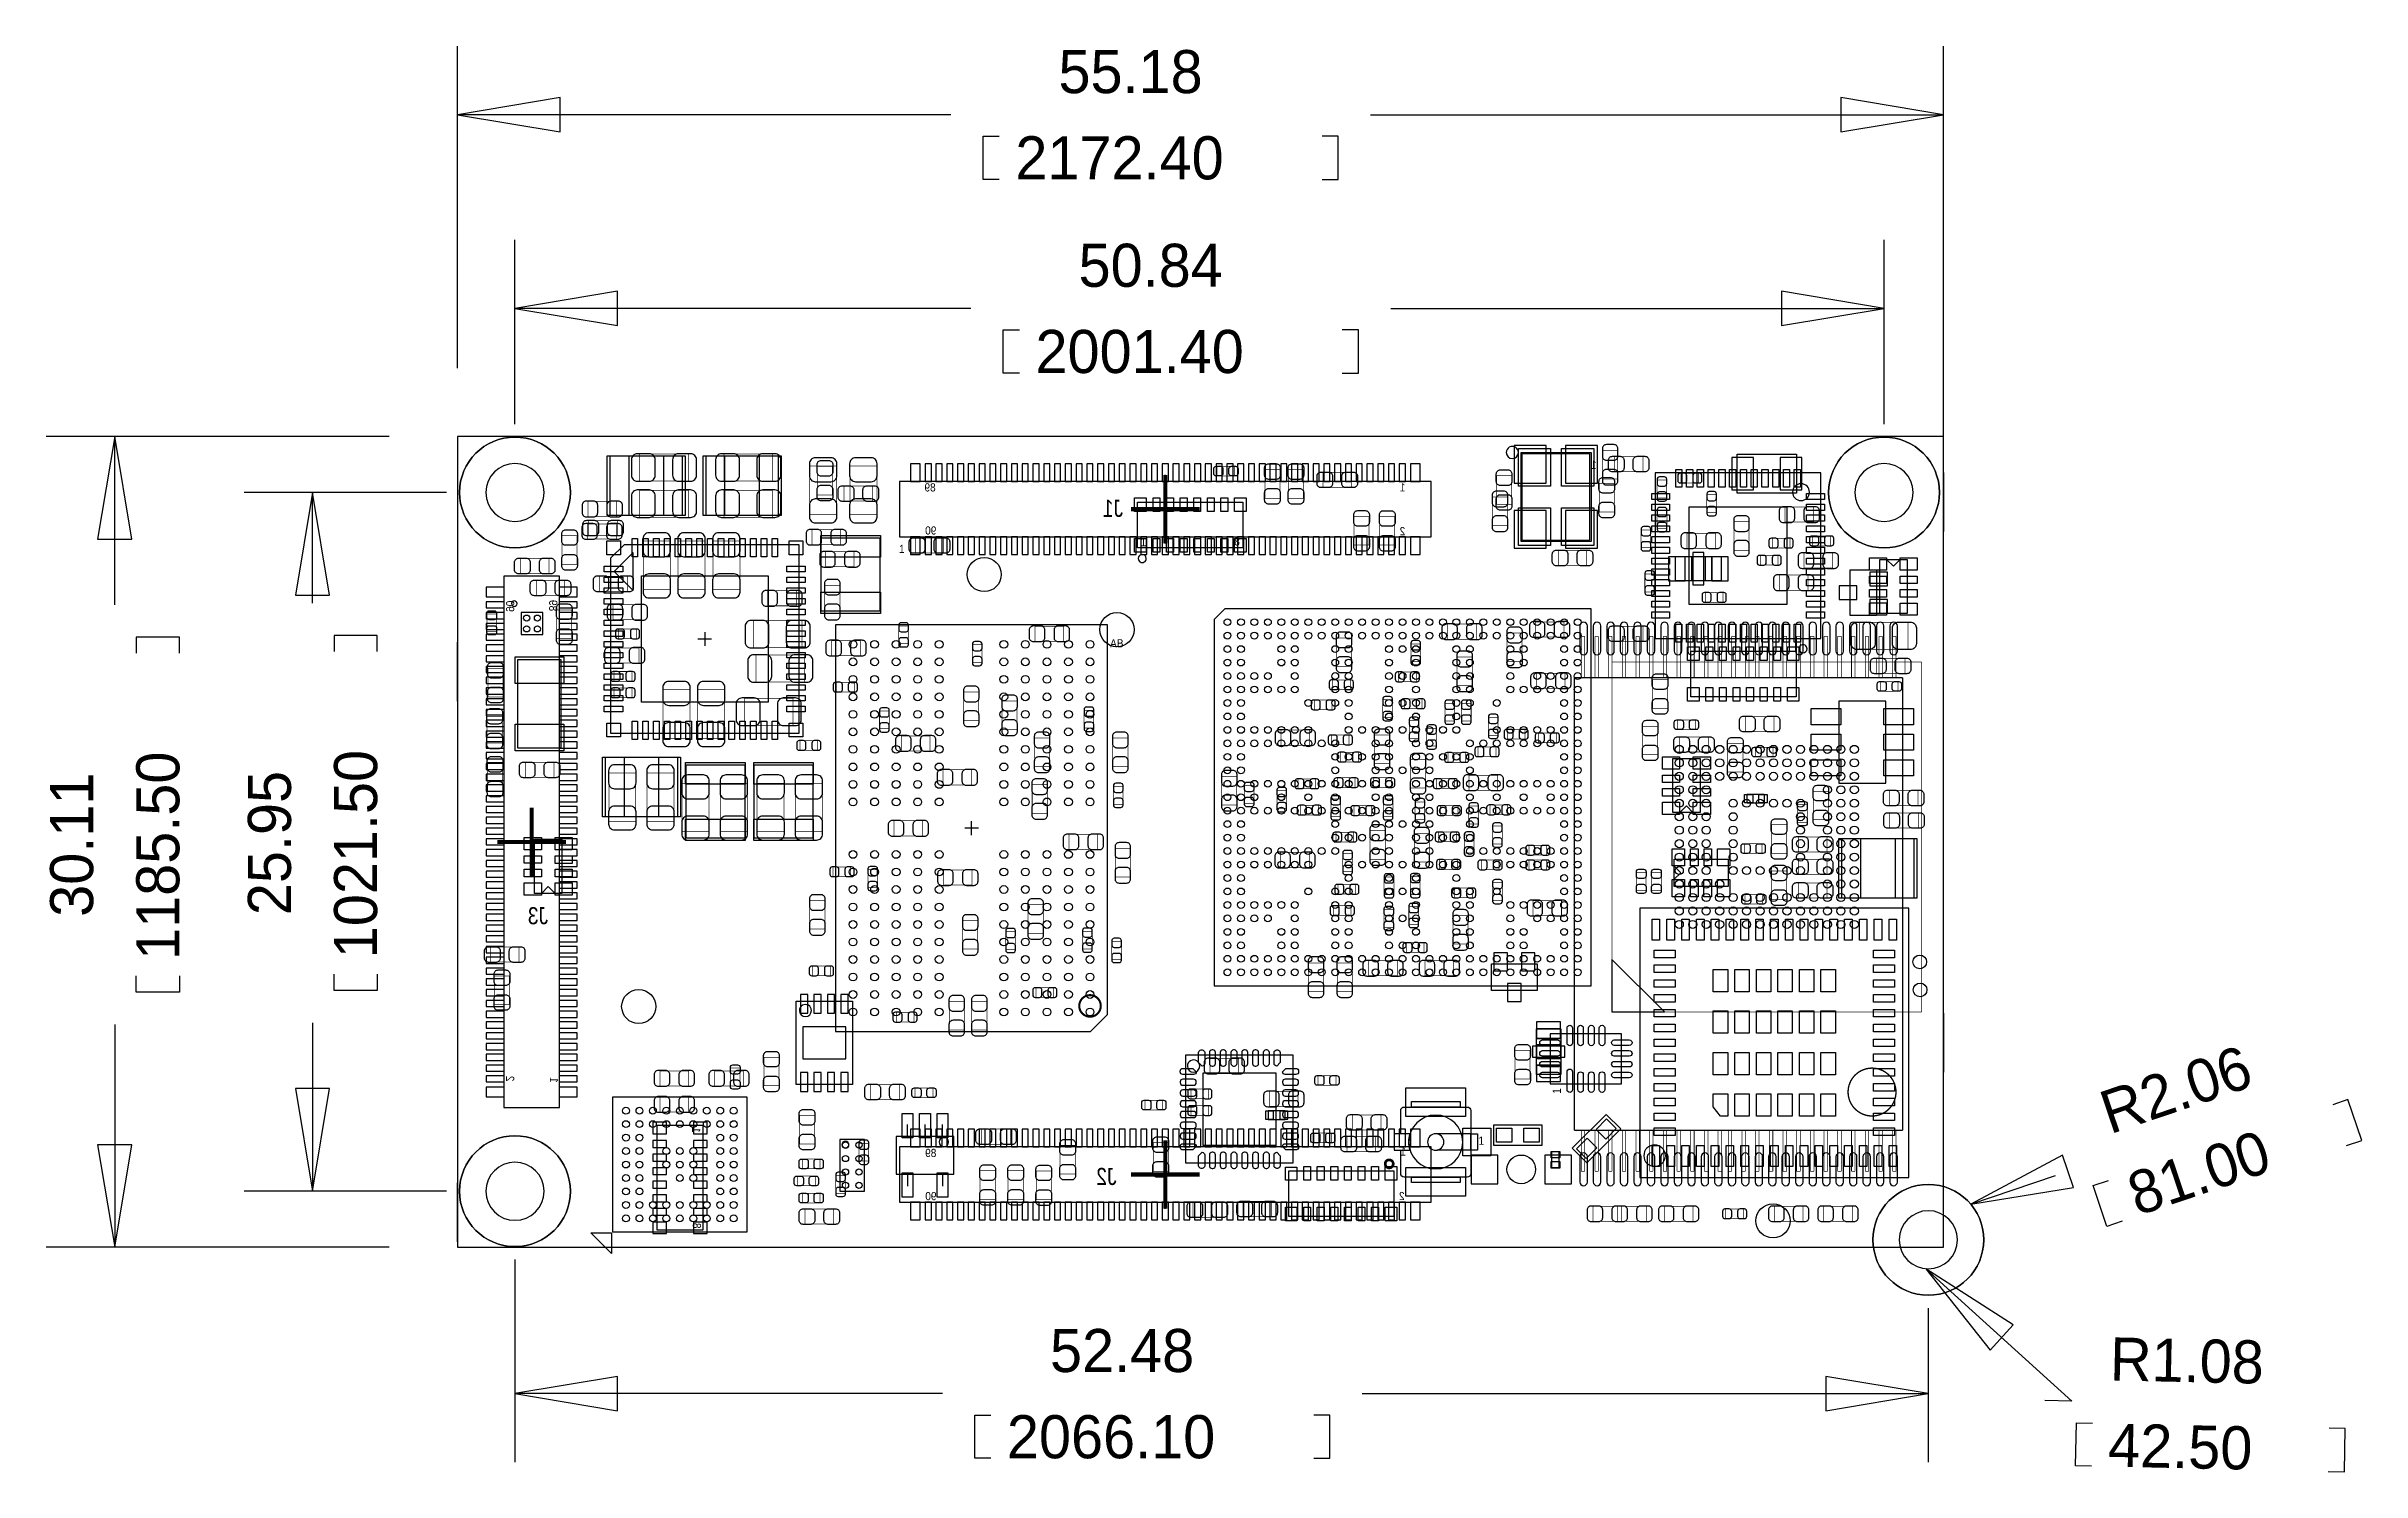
# Model space of a CAD drawing. Extents: x -9.2 to 76.7, y -8.3 to 44.6.
import ezdxf

# ---------------------------------------------------------------- set-up
doc = ezdxf.new("R2010")
doc.units = 0
for name, color, linetype in [('ASSEMBLY_BOTTOM', 254, 'CONTINUOUS'), ('ASSEMBLY_TOP', 7, 'CONTINUOUS'), ('BODY_CENTER', 211, 'CONTINUOUS'), ('BOTTOM', 213, 'CONTINUOUS'), ('DIMENSION', 1, 'CONTINUOUS'), ('OUTLINE', 3, 'CONTINUOUS'), ('TOP', 7, 'CONTINUOUS')]:
    doc.layers.add(name, color=color, linetype=linetype)

msp = doc.modelspace()

# ---------------------------------------------------------------- texts
at = {"layer": 'ASSEMBLY_BOTTOM', "text_generation_flag": 2, "width": 0.916667}
for s, p in [('89', (23.786592, 28.067)), ('1', (41.223692, 28.067)), ('1', (48.325532, 28.9052)), ('90', (23.811992, 26.4668)), ('2', (41.223692, 26.4414)), ('89', (23.811992, 3.3528)), ('1', (41.249092, 3.4036)), ('90', (23.817072, 1.75006)), ('2', (41.198292, 1.7526))]:
    msp.add_text(s, height=0.3048, dxfattribs=at).set_placement(p)
for s, p in [('90', (7.835392, 23.5966)), ('89', (9.435592, 23.622)), ('2', (7.835392, 6.1595)), ('1', (9.460992, 6.1087)), ('1', (14.744192, 4.2545)), ('8', (14.769592, 0.6985))]:
    msp.add_text(s, height=0.3048, rotation=270, dxfattribs=at).set_placement(p)
at = {"layer": 'ASSEMBLY_TOP', "width": 0.916667}
for s, p in [('1', (22.427692, 25.781)), ('1', (31.393892, 26.035)), ('8', (34.873692, 26.0604)), ('AB', (30.263592, 22.2758)), ('1', (43.941492, 3.81))]:
    msp.add_text(s, height=0.3048, dxfattribs=at).set_placement(p)
msp.add_text('1', height=0.3048, rotation=90, dxfattribs=at).set_placement((47.002192, 5.7023))
at = {"layer": 'DIMENSION'}
for s, p in [('55.18', (28.346146, 42.857166)), ('2172.40', (26.745946, 39.656766)), ('50.84', (29.092906, 35.665918)), ('2001.40', (27.492706, 32.465518)), ('52.48', (28.032202, -4.631944)), ('2066.10', (26.432002, -7.832344))]:
    msp.add_text(s, height=1.6002, dxfattribs=at).set_placement(p)
at = {"layer": 'DIMENSION', "text_generation_flag": 2, "width": 0.84}
for s, p in [('J1', (30.744668, 27.123136)), ('J3', (9.398254, 11.99642)), ('J2', (30.505654, 2.31521))]:
    msp.add_text(s, height=0.635, dxfattribs=at).set_placement(p)
at = {"layer": 'DIMENSION'}
for s, rotation, p in [('1185.50', 90, (-4.294886, 10.672318)), ('1021.50', 90, (3.04927, 10.734548)), ('30.11', 90, (-7.495286, 12.272518)), ('25.95', 90, (-0.15113, 12.334748)), ('R2.06', 18.639, (67.385184, 4.192778)), ('81.00', 18.639, (68.408042, 1.160272)), ('R1.08', 358.755, (67.375786, -4.940554)), ('42.50', 358.755, (67.30619, -8.140192))]:
    msp.add_text(s, height=1.6002, rotation=rotation, dxfattribs=at).set_placement(p)

# ---------------------------------------------------------------- linework, layer by layer
at = {"layer": 'ASSEMBLY_BOTTOM'}
for points, const_width in [([(14.597634, 29.45638), (12.79779, 29.45638)], 0.024892), ([(12.79779, 29.45638), (12.79779, 28.456128)], 0.024892), ([(14.597634, 28.456128), (14.597634, 29.45638)], 0.024892), ([(17.727676, 29.45638), (15.927832, 29.45638)], 0.024892), ([(15.927832, 29.45638), (15.927832, 28.456128)], 0.024892), ([(17.727676, 28.456128), (17.727676, 29.45638)], 0.024892), ([(48.551084, 28.527502), (49.1109, 28.527502), (49.1109, 29.587698), (48.551084, 29.587698), (48.551084, 28.527502)], 0.024892), ([(12.79779, 28.456128), (14.597634, 28.456128)], 0.024892), ([(15.927832, 28.456128), (17.727676, 28.456128)], 0.024892), ([(20.106894, 29.008832), (19.106642, 29.008832)], 0.024892), ([(19.106642, 29.008832), (19.106642, 27.208988)], 0.024892), ([(20.106894, 27.208988), (20.106894, 29.008832)], 0.024892), ([(21.602954, 29.008832), (20.602702, 29.008832)], 0.024892), ([(20.602702, 29.008832), (20.602702, 27.208988)], 0.024892), ([(21.602954, 27.208988), (21.602954, 29.008832)], 0.024892), ([(50.573686, 27.82951), (50.933858, 27.82951), (50.933858, 28.489402), (50.573686, 28.489402), (50.573686, 27.82951)], 0.024892), ([(52.118006, 28.382976), (52.118006, 28.743148), (51.458114, 28.743148), (51.458114, 28.382976), (52.118006, 28.382976)], 0.024892), ([(10.877804, 27.695906), (10.877804, 27.13609), (11.938, 27.13609), (11.938, 27.695906), (10.877804, 27.695906)], 0.024892), ([(14.597634, 28.11272), (12.79779, 28.11272)], 0.024892), ([(12.79779, 28.11272), (12.79779, 27.112468)], 0.024892), ([(14.597634, 27.112468), (14.597634, 28.11272)], 0.024892), ([(17.727676, 28.11272), (15.927832, 28.11272)], 0.024892), ([(15.927832, 28.11272), (15.927832, 27.112468)], 0.024892), ([(17.727676, 27.112468), (17.727676, 28.11272)], 0.024892), ([(44.461684, 26.800302), (45.0215, 26.800302), (45.0215, 27.860498), (44.461684, 27.860498), (44.461684, 26.800302)], 0.024892), ([(52.780438, 27.944826), (52.420266, 27.944826), (52.420266, 27.284934), (52.780438, 27.284934), (52.780438, 27.944826)], 0.024892), ([(10.864088, 26.863802), (10.864088, 26.303986), (11.924284, 26.303986), (11.924284, 26.863802), (10.864088, 26.863802)], 0.024892), ([(12.79779, 27.112468), (14.597634, 27.112468)], 0.024892), ([(15.927832, 27.112468), (17.727676, 27.112468)], 0.024892), ([(19.106642, 27.208988), (20.106894, 27.208988)], 0.024892), ([(20.25396, 26.08961), (20.25396, 26.649426), (19.193764, 26.649426), (19.193764, 26.08961), (20.25396, 26.08961)], 0.024892), ([(20.602702, 27.208988), (21.602954, 27.208988)], 0.024892), ([(49.978818, 25.980898), (50.33899, 25.980898), (50.33899, 26.64079), (49.978818, 26.64079), (49.978818, 25.980898)], 0.024892), ([(50.576226, 26.69413), (50.936398, 26.69413), (50.936398, 27.354022), (50.576226, 27.354022), (50.576226, 26.69413)], 0.024892), ([(53.427884, 25.885902), (53.9877, 25.885902), (53.9877, 26.946098), (53.427884, 26.946098), (53.427884, 25.885902)], 0.024892), ([(55.32374, 27.48788), (55.32374, 26.928064), (56.383936, 26.928064), (56.383936, 27.48788), (55.32374, 27.48788)], 0.024892), ([(13.930376, 26.22296), (12.930124, 26.22296)], 0.024892), ([(12.930124, 26.22296), (12.930124, 24.423116)], 0.024892), ([(13.930376, 24.423116), (13.930376, 26.22296)], 0.024892), ([(15.223236, 26.22296), (14.222984, 26.22296)], 0.024892), ([(14.222984, 26.22296), (14.222984, 24.423116)], 0.024892), ([(15.223236, 24.423116), (15.223236, 26.22296)], 0.024892), ([(16.516096, 26.22296), (15.515844, 26.22296)], 0.024892), ([(15.515844, 26.22296), (15.515844, 24.423116)], 0.024892), ([(16.516096, 24.423116), (16.516096, 26.22296)], 0.024892), ([(19.700494, 25.832308), (19.700494, 25.272492), (20.76069, 25.272492), (20.76069, 25.832308), (19.700494, 25.832308)], 0.024892), ([(52.73929, 25.958292), (52.73929, 26.518108), (51.679094, 26.518108), (51.679094, 25.958292), (52.73929, 25.958292)], 0.024892), ([(55.50662, 25.970738), (55.50662, 26.33091), (54.846728, 26.33091), (54.846728, 25.970738), (55.50662, 25.970738)], 0.024892), ([(56.02732, 25.779984), (56.02732, 25.220168), (57.087516, 25.220168), (57.087516, 25.779984), (56.02732, 25.779984)], 0.024892), ([(56.353964, 26.40838), (56.353964, 26.048208), (57.013856, 26.048208), (57.013856, 26.40838), (56.353964, 26.40838)], 0.024892), ([(50.47869, 24.998172), (50.118518, 24.998172), (50.118518, 24.33828), (50.47869, 24.33828), (50.47869, 24.998172)], 0.024892), ([(54.406546, 25.69464), (54.406546, 25.334468), (55.066438, 25.334468), (55.066438, 25.69464), (54.406546, 25.69464)], 0.024892), ([(55.111904, 24.961596), (55.111904, 24.40178), (56.1721, 24.40178), (56.1721, 24.961596), (55.111904, 24.961596)], 0.024892), ([(11.293094, 24.917908), (11.293094, 24.358092), (12.35329, 24.358092), (12.35329, 24.917908), (11.293094, 24.917908)], 0.024892), ([(12.930124, 24.423116), (13.930376, 24.423116)], 0.024892), ([(14.222984, 24.423116), (15.223236, 24.423116)], 0.024892), ([(15.515844, 24.423116), (16.516096, 24.423116)], 0.024892), ([(18.613374, 23.820374), (18.613374, 24.38019), (17.553178, 24.38019), (17.553178, 23.820374), (18.613374, 23.820374)], 0.024892), ([(19.671284, 23.523702), (20.2311, 23.523702), (20.2311, 24.583898), (19.671284, 24.583898), (19.671284, 23.523702)], 0.024892), ([(53.021738, 23.954994), (53.021738, 24.315166), (52.361846, 24.315166), (52.361846, 23.954994), (53.021738, 23.954994)], 0.024892), ([(11.806428, 23.860506), (11.806428, 23.30069), (12.866624, 23.30069), (12.866624, 23.860506), (11.806428, 23.860506)], 0.024892), ([(18.818098, 23.265384), (17.018254, 23.265384)], 0.024892), ([(17.018254, 23.265384), (17.018254, 22.265132)], 0.024892), ([(18.818098, 22.265132), (18.818098, 23.265384)], 0.024892), ([(47.111666, 22.662642), (47.111666, 23.222458), (46.05147, 23.222458), (46.05147, 22.662642), (47.111666, 22.662642)], 0.024892), ([(12.01293, 22.956774), (12.01293, 22.596602), (12.672822, 22.596602), (12.672822, 22.956774), (12.01293, 22.956774)], 0.024892), ([(19.929094, 22.530308), (19.929094, 21.970492), (20.98929, 21.970492), (20.98929, 22.530308), (19.929094, 22.530308)], 0.024892), ([(22.417532, 22.414992), (22.777704, 22.414992), (22.777704, 23.074884), (22.417532, 23.074884), (22.417532, 22.414992)], 0.024892), ([(25.148794, 21.71319), (25.508966, 21.71319), (25.508966, 22.373082), (25.148794, 22.373082), (25.148794, 21.71319)], 0.024892), ([(27.481276, 23.061676), (27.481276, 22.50186), (28.541472, 22.50186), (28.541472, 23.061676), (27.481276, 23.061676)], 0.024892), ([(38.670484, 21.567902), (39.2303, 21.567902), (39.2303, 22.628098), (38.670484, 22.628098), (38.670484, 21.567902)], 0.024892), ([(41.431972, 21.747734), (41.792144, 21.747734), (41.792144, 22.407626), (41.431972, 22.407626), (41.431972, 21.747734)], 0.024892), ([(43.85691, 22.5806), (43.85691, 23.140416), (42.796714, 23.140416), (42.796714, 22.5806), (43.85691, 22.5806)], 0.024892), ([(45.002704, 21.74621), (45.56252, 21.74621), (45.56252, 22.806406), (45.002704, 22.806406), (45.002704, 21.74621)], 0.024892), ([(47.759112, 21.1582), (47.759112, 22.6822)], 0.0254), ([(47.759112, 22.6822), (47.886112, 22.6822)], 0.0254), ([(47.886112, 22.6822), (47.886112, 21.1582)], 0.0254), ([(48.267112, 21.1582), (48.267112, 22.6822)], 0.0254), ([(48.267112, 22.6822), (48.394112, 22.6822)], 0.0254), ([(48.394112, 22.6822), (48.394112, 21.1582)], 0.0254), ([(48.775112, 21.1582), (48.775112, 22.6822)], 0.0254), ([(48.775112, 22.6822), (48.902112, 22.6822)], 0.0254), ([(48.902112, 22.6822), (48.902112, 21.1582)], 0.0254), ([(49.283112, 21.1582), (49.283112, 22.6822)], 0.0254), ([(49.283112, 22.6822), (49.410112, 22.6822)], 0.0254), ([(49.410112, 22.6822), (49.410112, 21.1582)], 0.0254), ([(49.791112, 21.1582), (49.791112, 22.6822)], 0.0254), ([(49.791112, 22.6822), (49.918112, 22.6822)], 0.0254), ([(49.918112, 22.6822), (49.918112, 21.1582)], 0.0254), ([(50.299112, 21.1582), (50.299112, 22.6822)], 0.0254), ([(50.299112, 22.6822), (50.426112, 22.6822)], 0.0254), ([(50.426112, 22.6822), (50.426112, 21.1582)], 0.0254), ([(50.807112, 21.1582), (50.807112, 22.6822)], 0.0254), ([(50.807112, 22.6822), (50.934112, 22.6822)], 0.0254), ([(50.934112, 22.6822), (50.934112, 21.1582)], 0.0254), ([(51.315112, 21.1582), (51.315112, 22.6822)], 0.0254), ([(51.315112, 22.6822), (51.442112, 22.6822)], 0.0254), ([(51.442112, 22.6822), (51.442112, 21.1582)], 0.0254), ([(51.823112, 21.1582), (51.823112, 22.6822)], 0.0254), ([(51.823112, 22.6822), (51.950112, 22.6822)], 0.0254), ([(51.950112, 22.6822), (51.950112, 21.1582)], 0.0254), ([(52.331112, 21.1582), (52.331112, 22.6822)], 0.0254), ([(52.331112, 22.6822), (52.458112, 22.6822)], 0.0254), ([(52.458112, 22.6822), (52.458112, 21.1582)], 0.0254), ([(52.839112, 21.1582), (52.839112, 22.6822)], 0.0254), ([(52.839112, 22.6822), (52.966112, 22.6822)], 0.0254), ([(52.966112, 22.6822), (52.966112, 21.1582)], 0.0254), ([(53.347112, 21.1582), (53.347112, 22.6822)], 0.0254), ([(53.347112, 22.6822), (53.474112, 22.6822)], 0.0254), ([(53.474112, 22.6822), (53.474112, 21.1582)], 0.0254), ([(53.855112, 21.1582), (53.855112, 22.6822)], 0.0254), ([(53.855112, 22.6822), (53.982112, 22.6822)], 0.0254), ([(53.982112, 22.6822), (53.982112, 21.1582)], 0.0254), ([(54.236112, 21.1582), (54.236112, 22.6822)], 0.0254), ([(54.236112, 22.6822), (54.363112, 22.6822)], 0.0254), ([(54.363112, 22.6822), (54.363112, 21.1582)], 0.0254), ([(54.744112, 21.1582), (54.744112, 22.6822)], 0.0254), ([(54.744112, 22.6822), (54.871112, 22.6822)], 0.0254), ([(54.871112, 22.6822), (54.871112, 21.1582)], 0.0254), ([(55.252112, 21.1582), (55.252112, 22.6822)], 0.0254), ([(55.252112, 22.6822), (55.379112, 22.6822)], 0.0254), ([(55.379112, 22.6822), (55.379112, 21.1582)], 0.0254), ([(55.760112, 21.1582), (55.760112, 22.6822)], 0.0254), ([(55.760112, 22.6822), (55.887112, 22.6822)], 0.0254), ([(55.887112, 22.6822), (55.887112, 21.1582)], 0.0254), ([(56.268112, 21.1582), (56.268112, 22.6822)], 0.0254), ([(56.268112, 22.6822), (56.395112, 22.6822)], 0.0254), ([(56.395112, 22.6822), (56.395112, 21.1582)], 0.0254), ([(56.776112, 21.1582), (56.776112, 22.6822)], 0.0254), ([(56.776112, 22.6822), (56.903112, 22.6822)], 0.0254), ([(56.903112, 22.6822), (56.903112, 21.1582)], 0.0254), ([(57.284112, 21.1582), (57.284112, 22.6822)], 0.0254), ([(57.284112, 22.6822), (57.411112, 22.6822)], 0.0254), ([(57.411112, 22.6822), (57.411112, 21.1582)], 0.0254), ([(57.792112, 21.1582), (57.792112, 22.6822)], 0.0254), ([(57.792112, 22.6822), (57.919112, 22.6822)], 0.0254), ([(57.919112, 22.6822), (57.919112, 21.1582)], 0.0254), ([(58.300112, 21.1582), (58.300112, 22.6822)], 0.0254), ([(58.300112, 22.6822), (58.427112, 22.6822)], 0.0254), ([(58.427112, 22.6822), (58.427112, 21.1582)], 0.0254), ([(58.808112, 21.1582), (58.808112, 22.6822)], 0.0254), ([(58.808112, 22.6822), (58.935112, 22.6822)], 0.0254), ([(58.935112, 22.6822), (58.935112, 21.1582)], 0.0254), ([(59.316112, 21.1582), (59.316112, 22.6822)], 0.0254), ([(59.316112, 22.6822), (59.443112, 22.6822)], 0.0254), ([(59.443112, 22.6822), (59.443112, 21.1582)], 0.0254), ([(11.70813, 22.258528), (11.70813, 21.698712), (12.768326, 21.698712), (12.768326, 22.258528), (11.70813, 22.258528)], 0.024892), ([(17.018254, 22.265132), (18.818098, 22.265132)], 0.024892), ([(18.919698, 21.99132), (17.119854, 21.99132)], 0.024892), ([(17.119854, 21.99132), (17.119854, 20.991068)], 0.024892), ([(18.919698, 20.991068), (18.919698, 21.99132)], 0.024892), ([(43.70832, 21.917406), (43.148504, 21.917406), (43.148504, 20.85721), (43.70832, 20.85721), (43.70832, 21.917406)], 0.024892), ([(60.397644, 21.740114), (48.89754, 21.740114)], 0.0254), ([(48.89754, 21.740114), (48.89754, 8.739886)], 0.0254), ([(60.397644, 8.739886), (60.397644, 21.740114)], 0.0254), ([(11.84656, 21.381974), (11.84656, 21.021802), (12.506452, 21.021802), (12.506452, 21.381974), (11.84656, 21.381974)], 0.024892), ([(11.846814, 20.774406), (11.846814, 20.414234), (12.506706, 20.414234), (12.506706, 20.774406), (11.846814, 20.774406)], 0.024892), ([(13.664946, 20.70481), (13.664946, 18.904966)], 0.024892), ([(14.665198, 20.70481), (13.664946, 20.70481)], 0.024892), ([(14.665198, 18.904966), (14.665198, 20.70481)], 0.024892), ([(14.95425, 20.70481), (14.95425, 18.904966)], 0.024892), ([(15.954502, 20.70481), (14.95425, 20.70481)], 0.024892), ([(15.954502, 18.904966), (15.954502, 20.70481)], 0.024892), ([(17.119854, 20.991068), (18.919698, 20.991068)], 0.024892), ([(20.763738, 20.622514), (20.763738, 20.982686), (20.103846, 20.982686), (20.103846, 20.622514), (20.763738, 20.622514)], 0.024892), ([(39.17823, 20.710906), (39.17823, 21.071078), (38.518338, 21.071078), (38.518338, 20.710906), (39.17823, 20.710906)], 0.024892), ([(40.969438, 21.364194), (40.969438, 21.004022), (41.62933, 21.004022), (41.62933, 21.364194), (40.969438, 21.364194)], 0.024892), ([(46.098968, 21.316442), (46.098968, 20.756626), (47.159164, 20.756626), (47.159164, 21.316442), (46.098968, 21.316442)], 0.024892), ([(59.697112, 21.1582), (47.505112, 21.1582)], 0.0508), ([(47.505112, 21.1582), (47.505112, 4.3434)], 0.0508), ([(59.697112, 4.3434), (59.697112, 21.1582)], 0.0508), ([(18.488914, 20.388326), (16.68907, 20.388326)], 0.024892), ([(16.68907, 20.388326), (16.68907, 19.388074)], 0.024892), ([(18.488914, 19.388074), (18.488914, 20.388326)], 0.024892), ([(21.701506, 19.253454), (22.061678, 19.253454), (22.061678, 19.913346), (21.701506, 19.913346), (21.701506, 19.253454)], 0.024892), ([(25.387046, 20.615656), (24.82723, 20.615656), (24.82723, 19.55546), (25.387046, 19.55546), (25.387046, 20.615656)], 0.024892), ([(26.250646, 19.227546), (26.810462, 19.227546), (26.810462, 20.287742), (26.250646, 20.287742), (26.250646, 19.227546)], 0.024892), ([(29.296106, 19.278854), (29.656278, 19.278854), (29.656278, 19.938746), (29.296106, 19.938746), (29.296106, 19.278854)], 0.024892), ([(38.50513, 19.962622), (38.50513, 20.322794), (37.845238, 20.322794), (37.845238, 19.962622), (38.50513, 19.962622)], 0.024892), ([(40.385492, 19.67103), (40.745664, 19.67103), (40.745664, 20.330922), (40.385492, 20.330922), (40.385492, 19.67103)], 0.024892), ([(41.182798, 20.362164), (41.182798, 20.001992), (41.84269, 20.001992), (41.84269, 20.362164), (41.182798, 20.362164)], 0.024892), ([(42.693844, 19.541744), (43.054016, 19.541744), (43.054016, 20.201636), (42.693844, 20.201636), (42.693844, 19.541744)], 0.024892), ([(43.310048, 19.542506), (43.67022, 19.542506), (43.67022, 20.202398), (43.310048, 20.202398), (43.310048, 19.542506)], 0.024892), ([(13.664946, 18.904966), (14.665198, 18.904966)], 0.024892), ([(14.95425, 18.904966), (15.954502, 18.904966)], 0.024892), ([(16.68907, 19.388074), (18.488914, 19.388074)], 0.024892), ([(23.577296, 18.430494), (23.577296, 18.99031), (22.5171, 18.99031), (22.5171, 18.430494), (23.577296, 18.430494)], 0.024892), ([(28.019756, 18.908268), (27.45994, 18.908268), (27.45994, 17.848072), (28.019756, 17.848072), (28.019756, 18.908268)], 0.024892), ([(30.36443, 17.85366), (30.924246, 17.85366), (30.924246, 18.913856), (30.36443, 18.913856), (30.36443, 17.85366)], 0.024892), ([(37.673026, 18.64614), (37.673026, 19.205956), (36.61283, 19.205956), (36.61283, 18.64614), (37.673026, 18.64614)], 0.024892), ([(38.480238, 19.020028), (38.480238, 18.659856), (39.14013, 18.659856), (39.14013, 19.020028), (38.480238, 19.020028)], 0.024892), ([(40.644064, 19.024854), (40.084248, 19.024854), (40.084248, 17.964658), (40.644064, 17.964658), (40.644064, 19.024854)], 0.024892), ([(41.368472, 18.903696), (41.728644, 18.903696), (41.728644, 19.563588), (41.368472, 19.563588), (41.368472, 18.903696)], 0.024892), ([(42.380408, 19.27733), (42.020236, 19.27733), (42.020236, 18.617438), (42.380408, 18.617438), (42.380408, 19.27733)], 0.024892), ([(44.671996, 19.67357), (44.311824, 19.67357), (44.311824, 19.013678), (44.671996, 19.013678), (44.671996, 19.67357)], 0.024892), ([(45.009308, 19.233642), (45.009308, 18.87347), (45.6692, 18.87347), (45.6692, 19.233642), (45.009308, 19.233642)], 0.024892), ([(46.168056, 19.095466), (46.168056, 18.735294), (46.827948, 18.735294), (46.827948, 19.095466), (46.168056, 19.095466)], 0.024892), ([(19.408648, 18.455132), (19.408648, 18.815304), (18.748756, 18.815304), (18.748756, 18.455132), (19.408648, 18.455132)], 0.024892), ([(38.82009, 18.385028), (38.82009, 18.024856), (39.479982, 18.024856), (39.479982, 18.385028), (38.82009, 18.385028)], 0.024892), ([(41.420288, 17.058386), (41.980104, 17.058386), (41.980104, 18.118582), (41.420288, 18.118582), (41.420288, 17.058386)], 0.024892), ([(43.46448, 18.013934), (43.46448, 18.374106), (42.804588, 18.374106), (42.804588, 18.013934), (43.46448, 18.013934)], 0.024892), ([(43.92676, 18.582386), (43.92676, 18.222214), (44.586652, 18.222214), (44.586652, 18.582386), (43.92676, 18.582386)], 0.024892), ([(11.653266, 17.60728), (11.653266, 15.807436)], 0.024892), ([(12.653518, 17.60728), (11.653266, 17.60728)], 0.024892), ([(12.653518, 15.807436), (12.653518, 17.60728)], 0.024892), ([(13.073126, 17.60728), (13.073126, 15.807436)], 0.024892), ([(14.073378, 17.60728), (13.073126, 17.60728)], 0.024892), ([(14.073378, 15.807436), (14.073378, 17.60728)], 0.024892), ([(14.371066, 17.232122), (14.371066, 15.432278)], 0.024892), ([(15.371318, 17.232122), (14.371066, 17.232122)], 0.024892), ([(15.371318, 15.432278), (15.371318, 17.232122)], 0.024892), ([(15.790926, 17.232122), (15.790926, 15.432278)], 0.024892), ([(16.791178, 17.232122), (15.790926, 17.232122)], 0.024892), ([(16.791178, 15.432278), (16.791178, 17.232122)], 0.024892), ([(17.157954, 17.232122), (17.157954, 15.432278)], 0.024892), ([(18.158206, 17.232122), (17.157954, 17.232122)], 0.024892), ([(18.158206, 15.432278), (18.158206, 17.232122)], 0.024892), ([(18.577814, 17.232122), (18.577814, 15.432278)], 0.024892), ([(19.578066, 17.232122), (18.577814, 17.232122)], 0.024892), ([(19.578066, 15.432278), (19.578066, 17.232122)], 0.024892), ([(25.123394, 17.171416), (25.123394, 17.731232), (24.063198, 17.731232), (24.063198, 17.171416), (25.123394, 17.171416)], 0.024892), ([(34.96564, 17.489678), (34.405824, 17.489678), (34.405824, 16.429482), (34.96564, 16.429482), (34.96564, 17.489678)], 0.024892), ([(37.902134, 17.031716), (37.902134, 17.391888), (37.242242, 17.391888), (37.242242, 17.031716), (37.902134, 17.031716)], 0.024892), ([(38.696646, 17.43456), (38.696646, 17.074388), (39.356538, 17.074388), (39.356538, 17.43456), (38.696646, 17.43456)], 0.024892), ([(40.711374, 17.074134), (40.711374, 17.434306), (40.051482, 17.434306), (40.051482, 17.074134), (40.711374, 17.074134)], 0.024892), ([(43.039538, 17.041114), (43.039538, 17.401286), (42.379646, 17.401286), (42.379646, 17.041114), (43.039538, 17.041114)], 0.024892), ([(43.589702, 17.531588), (43.589702, 16.971772), (44.649898, 16.971772), (44.649898, 17.531588), (43.589702, 17.531588)], 0.024892), ([(27.370024, 16.12011), (27.92984, 16.12011), (27.92984, 17.180306), (27.370024, 17.180306), (27.370024, 16.12011)], 0.024892), ([(30.388052, 16.453612), (30.748224, 16.453612), (30.748224, 17.113504), (30.388052, 17.113504), (30.388052, 16.453612)], 0.024892), ([(35.247326, 16.485362), (35.607498, 16.485362), (35.607498, 17.145254), (35.247326, 17.145254), (35.247326, 16.485362)], 0.024892), ([(36.45916, 16.296894), (36.819332, 16.296894), (36.819332, 16.956786), (36.45916, 16.956786), (36.45916, 16.296894)], 0.024892), ([(37.992558, 16.056356), (37.992558, 16.416528), (37.332666, 16.416528), (37.332666, 16.056356), (37.992558, 16.056356)], 0.024892), ([(38.821614, 16.650208), (38.461442, 16.650208), (38.461442, 15.990316), (38.821614, 15.990316), (38.821614, 16.650208)], 0.024892), ([(39.976552, 16.038576), (39.976552, 16.398748), (39.31666, 16.398748), (39.31666, 16.038576), (39.976552, 16.038576)], 0.024892), ([(40.407082, 15.99057), (40.767254, 15.99057), (40.767254, 16.650462), (40.407082, 16.650462), (40.407082, 15.99057)], 0.024892), ([(41.588436, 15.881858), (41.948608, 15.881858), (41.948608, 16.54175), (41.588436, 16.54175), (41.588436, 15.881858)], 0.024892), ([(43.186604, 16.037814), (43.186604, 16.397986), (42.526712, 16.397986), (42.526712, 16.037814), (43.186604, 16.037814)], 0.024892), ([(43.94327, 16.383254), (43.583098, 16.383254), (43.583098, 15.723362), (43.94327, 15.723362), (43.94327, 16.383254)], 0.024892), ([(44.364148, 16.425164), (44.364148, 16.064992), (45.02404, 16.064992), (45.02404, 16.425164), (44.364148, 16.425164)], 0.024892), ([(11.653266, 15.807436), (12.653518, 15.807436)], 0.024892), ([(13.073126, 15.807436), (14.073378, 15.807436)], 0.024892), ([(23.304754, 15.277338), (23.304754, 15.837154), (22.244558, 15.837154), (22.244558, 15.277338), (23.304754, 15.277338)], 0.024892), ([(39.918386, 14.406372), (40.478202, 14.406372), (40.478202, 15.466568), (39.918386, 15.466568), (39.918386, 14.406372)], 0.024892), ([(44.463716, 14.97965), (44.823888, 14.97965), (44.823888, 15.639542), (44.463716, 15.639542), (44.463716, 14.97965)], 0.024892), ([(14.371066, 15.432278), (15.371318, 15.432278)], 0.024892), ([(15.790926, 15.432278), (16.791178, 15.432278)], 0.024892), ([(17.157954, 15.432278), (18.158206, 15.432278)], 0.024892), ([(18.577814, 15.432278), (19.578066, 15.432278)], 0.024892), ([(28.74264, 15.336266), (28.74264, 14.77645), (29.802836, 14.77645), (29.802836, 15.336266), (28.74264, 15.336266)], 0.024892), ([(31.01594, 14.80693), (30.456124, 14.80693), (30.456124, 13.746734), (31.01594, 13.746734), (31.01594, 14.80693)], 0.024892), ([(37.656008, 14.10208), (37.656008, 14.661896), (36.595812, 14.661896), (36.595812, 14.10208), (37.656008, 14.10208)], 0.024892), ([(38.646862, 15.411958), (38.646862, 15.051786), (39.306754, 15.051786), (39.306754, 15.411958), (38.646862, 15.411958)], 0.024892), ([(39.262812, 14.621002), (38.90264, 14.621002), (38.90264, 13.96111), (39.262812, 13.96111), (39.262812, 14.621002)], 0.024892), ([(41.55821, 14.305026), (42.118026, 14.305026), (42.118026, 15.365222), (41.55821, 15.365222), (41.55821, 14.305026)], 0.024892), ([(43.114468, 15.057374), (43.114468, 15.417546), (42.454576, 15.417546), (42.454576, 15.057374), (43.114468, 15.057374)], 0.024892), ([(43.415966, 14.645894), (43.776138, 14.645894), (43.776138, 15.305786), (43.415966, 15.305786), (43.415966, 14.645894)], 0.024892), ([(45.814488, 14.923008), (45.814488, 14.562836), (46.47438, 14.562836), (46.47438, 14.923008), (45.814488, 14.923008)], 0.024892), ([(19.976846, 14.124686), (19.976846, 13.764514), (20.636738, 13.764514), (20.636738, 14.124686), (19.976846, 14.124686)], 0.024892), ([(21.269706, 13.360654), (21.629878, 13.360654), (21.629878, 14.020546), (21.269706, 14.020546), (21.269706, 13.360654)], 0.024892), ([(25.140158, 13.45184), (25.140158, 14.011656), (24.079962, 14.011656), (24.079962, 13.45184), (25.140158, 13.45184)], 0.024892), ([(40.799766, 13.753592), (40.439594, 13.753592), (40.439594, 13.0937), (40.799766, 13.0937), (40.799766, 13.753592)], 0.024892), ([(41.77284, 13.760958), (41.412668, 13.760958), (41.412668, 13.101066), (41.77284, 13.101066), (41.77284, 13.760958)], 0.024892), ([(42.502074, 14.397228), (42.502074, 14.037056), (43.161966, 14.037056), (43.161966, 14.397228), (42.502074, 14.397228)], 0.024892), ([(44.043092, 14.382496), (44.043092, 14.022324), (44.702984, 14.022324), (44.702984, 14.382496), (44.043092, 14.382496)], 0.024892), ([(45.816266, 14.379194), (45.816266, 14.019022), (46.476158, 14.019022), (46.476158, 14.379194), (45.816266, 14.379194)], 0.024892), ([(39.382192, 13.11402), (39.382192, 13.474192), (38.7223, 13.474192), (38.7223, 13.11402), (39.382192, 13.11402)], 0.024892), ([(43.062398, 13.341858), (43.062398, 12.981686), (43.72229, 12.981686), (43.72229, 13.341858), (43.062398, 13.341858)], 0.024892), ([(44.827698, 13.538454), (44.467526, 13.538454), (44.467526, 12.878562), (44.827698, 12.878562), (44.827698, 13.538454)], 0.024892), ([(19.112484, 11.814302), (19.6723, 11.814302), (19.6723, 12.874498), (19.112484, 12.874498), (19.112484, 11.814302)], 0.024892), ([(25.348946, 12.132056), (24.78913, 12.132056), (24.78913, 11.07186), (25.348946, 11.07186), (25.348946, 12.132056)], 0.024892), ([(27.219148, 11.659616), (27.778964, 11.659616), (27.778964, 12.719812), (27.219148, 12.719812), (27.219148, 11.659616)], 0.024892), ([(39.213282, 12.325858), (39.213282, 12.68603), (38.55339, 12.68603), (38.55339, 12.325858), (39.213282, 12.325858)], 0.024892), ([(40.792654, 12.539218), (40.432482, 12.539218), (40.432482, 11.879326), (40.792654, 11.879326), (40.792654, 12.539218)], 0.024892), ([(41.355772, 11.991594), (41.715944, 11.991594), (41.715944, 12.651486), (41.355772, 12.651486), (41.355772, 11.991594)], 0.024892), ([(43.55592, 12.32027), (42.996104, 12.32027), (42.996104, 11.260074), (43.55592, 11.260074), (43.55592, 12.32027)], 0.024892), ([(47.02429, 12.318492), (47.02429, 12.878308), (45.964094, 12.878308), (45.964094, 12.318492), (47.02429, 12.318492)], 0.024892), ([(26.750518, 11.721846), (26.390346, 11.721846), (26.390346, 11.061954), (26.750518, 11.061954), (26.750518, 11.721846)], 0.024892), ([(29.60243, 11.73734), (29.242258, 11.73734), (29.242258, 11.077448), (29.60243, 11.077448), (29.60243, 11.73734)], 0.024892), ([(30.327092, 10.694924), (30.687264, 10.694924), (30.687264, 11.354816), (30.327092, 11.354816), (30.327092, 10.694924)], 0.024892), ([(41.257982, 11.310874), (41.257982, 10.950702), (41.917874, 10.950702), (41.917874, 11.310874), (41.257982, 11.310874)], 0.024892), ([(19.214846, 10.441686), (19.214846, 10.081514), (19.874738, 10.081514), (19.874738, 10.441686), (19.214846, 10.441686)], 0.024892), ([(38.1889, 10.563098), (37.629084, 10.563098), (37.629084, 9.502902), (38.1889, 9.502902), (38.1889, 10.563098)], 0.024892), ([(39.256716, 10.563098), (38.6969, 10.563098), (38.6969, 9.502902), (39.256716, 9.502902), (39.256716, 10.563098)], 0.024892), ([(40.92829, 10.083292), (40.92829, 10.643108), (39.868094, 10.643108), (39.868094, 10.083292), (40.92829, 10.083292)], 0.024892), ([(41.95572, 10.643108), (41.95572, 10.083292), (43.015916, 10.083292), (43.015916, 10.643108), (41.95572, 10.643108)], 0.024892), ([(27.512264, 9.639808), (27.512264, 9.279636), (28.172156, 9.279636), (28.172156, 9.639808), (27.512264, 9.639808)], 0.024892), ([(22.980904, 8.367014), (22.980904, 8.727186), (22.321012, 8.727186), (22.321012, 8.367014), (22.980904, 8.367014)], 0.024892), ([(24.850852, 9.129014), (24.291036, 9.129014), (24.291036, 8.068818), (24.850852, 8.068818), (24.850852, 9.129014)], 0.024892), ([(25.68956, 9.129014), (25.129744, 9.129014), (25.129744, 8.068818), (25.68956, 8.068818), (25.68956, 9.129014)], 0.024892), ([(48.89754, 8.739886), (60.397644, 8.739886)], 0.0254), ([(33.975294, 7.010908), (33.975294, 6.451092), (35.03549, 6.451092), (35.03549, 7.010908), (33.975294, 7.010908)], 0.024892), ([(14.61389, 5.993892), (14.61389, 6.553708), (13.553694, 6.553708), (13.553694, 5.993892), (14.61389, 5.993892)], 0.024892), ([(16.64589, 5.993892), (16.64589, 6.553708), (15.585694, 6.553708), (15.585694, 5.993892), (16.64589, 5.993892)], 0.024892), ([(14.61389, 5.028692), (14.61389, 5.588508), (13.553694, 5.588508), (13.553694, 5.028692), (14.61389, 5.028692)], 0.024892), ([(33.264856, 5.87883), (33.264856, 5.518658), (33.924748, 5.518658), (33.924748, 5.87883), (33.264856, 5.87883)], 0.024892), ([(33.265364, 5.257292), (33.265364, 4.89712), (33.925256, 4.89712), (33.925256, 5.257292), (33.265364, 5.257292)], 0.024892), ([(36.185094, 5.791708), (36.185094, 5.231892), (37.24529, 5.231892), (37.24529, 5.791708), (36.185094, 5.791708)], 0.024892), ([(47.505112, 4.3434), (59.697112, 4.3434)], 0.0508), ([(47.759112, 2.8194), (47.759112, 4.3434)], 0.0254), ([(47.886112, 4.3434), (47.886112, 2.8194)], 0.0254), ([(48.267112, 2.8194), (48.267112, 4.3434)], 0.0254), ([(48.394112, 4.3434), (48.394112, 2.8194)], 0.0254), ([(48.775112, 2.8194), (48.775112, 4.3434)], 0.0254), ([(48.902112, 4.3434), (48.902112, 2.8194)], 0.0254), ([(49.283112, 2.8194), (49.283112, 4.3434)], 0.0254), ([(49.410112, 4.3434), (49.410112, 2.8194)], 0.0254), ([(49.791112, 2.8194), (49.791112, 4.3434)], 0.0254), ([(49.918112, 4.3434), (49.918112, 2.8194)], 0.0254), ([(50.299112, 2.8194), (50.299112, 4.3434)], 0.0254), ([(50.426112, 4.3434), (50.426112, 2.8194)], 0.0254), ([(50.807112, 2.8194), (50.807112, 4.3434)], 0.0254), ([(50.934112, 4.3434), (50.934112, 2.8194)], 0.0254), ([(51.315112, 2.8194), (51.315112, 4.3434)], 0.0254), ([(51.442112, 4.3434), (51.442112, 2.8194)], 0.0254), ([(51.823112, 2.8194), (51.823112, 4.3434)], 0.0254), ([(51.950112, 4.3434), (51.950112, 2.8194)], 0.0254), ([(52.331112, 2.8194), (52.331112, 4.3434)], 0.0254), ([(52.458112, 4.3434), (52.458112, 2.8194)], 0.0254), ([(52.839112, 2.8194), (52.839112, 4.3434)], 0.0254), ([(52.966112, 4.3434), (52.966112, 2.8194)], 0.0254), ([(53.220112, 2.8194), (53.220112, 4.3434)], 0.0254), ([(53.347112, 4.3434), (53.347112, 2.8194)], 0.0254), ([(53.728112, 2.8194), (53.728112, 4.3434)], 0.0254), ([(53.855112, 4.3434), (53.855112, 2.8194)], 0.0254), ([(54.236112, 2.8194), (54.236112, 4.3434)], 0.0254), ([(54.363112, 4.3434), (54.363112, 2.8194)], 0.0254), ([(54.744112, 2.8194), (54.744112, 4.3434)], 0.0254), ([(54.871112, 4.3434), (54.871112, 2.8194)], 0.0254), ([(55.252112, 2.8194), (55.252112, 4.3434)], 0.0254), ([(55.379112, 4.3434), (55.379112, 2.8194)], 0.0254), ([(55.760112, 2.8194), (55.760112, 4.3434)], 0.0254), ([(55.887112, 4.3434), (55.887112, 2.8194)], 0.0254), ([(56.268112, 2.8194), (56.268112, 4.3434)], 0.0254), ([(56.395112, 4.3434), (56.395112, 2.8194)], 0.0254), ([(56.776112, 2.8194), (56.776112, 4.3434)], 0.0254), ([(56.903112, 4.3434), (56.903112, 2.8194)], 0.0254), ([(57.284112, 2.8194), (57.284112, 4.3434)], 0.0254), ([(57.411112, 4.3434), (57.411112, 2.8194)], 0.0254), ([(57.792112, 2.8194), (57.792112, 4.3434)], 0.0254), ([(57.919112, 4.3434), (57.919112, 2.8194)], 0.0254), ([(58.300112, 2.8194), (58.300112, 4.3434)], 0.0254), ([(58.427112, 4.3434), (58.427112, 2.8194)], 0.0254), ([(58.808112, 2.8194), (58.808112, 4.3434)], 0.0254), ([(58.935112, 4.3434), (58.935112, 2.8194)], 0.0254), ([(59.316112, 2.8194), (59.316112, 4.3434)], 0.0254), ([(59.443112, 4.3434), (59.443112, 2.8194)], 0.0254), ([(21.299678, 3.860546), (20.939506, 3.860546), (20.939506, 3.200654), (21.299678, 3.200654), (21.299678, 3.860546)], 0.024892), ([(20.436078, 2.666746), (20.075906, 2.666746), (20.075906, 2.006854), (20.436078, 2.006854), (20.436078, 2.666746)], 0.024892), ([(47.886112, 2.8194), (47.759112, 2.8194)], 0.0254), ([(48.394112, 2.8194), (48.267112, 2.8194)], 0.0254), ([(48.902112, 2.8194), (48.775112, 2.8194)], 0.0254), ([(49.410112, 2.8194), (49.283112, 2.8194)], 0.0254), ([(49.918112, 2.8194), (49.791112, 2.8194)], 0.0254), ([(50.426112, 2.8194), (50.299112, 2.8194)], 0.0254), ([(50.934112, 2.8194), (50.807112, 2.8194)], 0.0254), ([(51.442112, 2.8194), (51.315112, 2.8194)], 0.0254), ([(51.950112, 2.8194), (51.823112, 2.8194)], 0.0254), ([(52.458112, 2.8194), (52.331112, 2.8194)], 0.0254), ([(52.966112, 2.8194), (52.839112, 2.8194)], 0.0254), ([(53.347112, 2.8194), (53.220112, 2.8194)], 0.0254), ([(53.855112, 2.8194), (53.728112, 2.8194)], 0.0254), ([(54.363112, 2.8194), (54.236112, 2.8194)], 0.0254), ([(54.871112, 2.8194), (54.744112, 2.8194)], 0.0254), ([(55.379112, 2.8194), (55.252112, 2.8194)], 0.0254), ([(55.887112, 2.8194), (55.760112, 2.8194)], 0.0254), ([(56.395112, 2.8194), (56.268112, 2.8194)], 0.0254), ([(56.903112, 2.8194), (56.776112, 2.8194)], 0.0254), ([(57.411112, 2.8194), (57.284112, 2.8194)], 0.0254), ([(57.919112, 2.8194), (57.792112, 2.8194)], 0.0254), ([(58.427112, 2.8194), (58.300112, 2.8194)], 0.0254), ([(58.935112, 2.8194), (58.808112, 2.8194)], 0.0254), ([(59.443112, 2.8194), (59.316112, 2.8194)], 0.0254), ([(49.253902, 0.964692), (49.253902, 1.524508), (48.193706, 1.524508), (48.193706, 0.964692), (49.253902, 0.964692)], 0.024892), ([(49.113694, 1.524508), (49.113694, 0.964692), (50.17389, 0.964692), (50.17389, 1.524508), (49.113694, 1.524508)], 0.024892), ([(50.840894, 1.524508), (50.840894, 0.964692), (51.90109, 0.964692), (51.90109, 1.524508), (50.840894, 1.524508)], 0.024892), ([(53.783738, 1.064514), (53.783738, 1.424686), (53.123846, 1.424686), (53.123846, 1.064514), (53.783738, 1.064514)], 0.024892), ([(55.99049, 0.964692), (55.99049, 1.524508), (54.930294, 1.524508), (54.930294, 0.964692), (55.99049, 0.964692)], 0.024892), ([(56.759094, 1.524508), (56.759094, 0.964692), (57.81929, 0.964692), (57.81929, 1.524508), (56.759094, 1.524508)], 0.024892)]:
    msp.add_lwpolyline(points, dxfattribs=dict(at, const_width=const_width))
for points in [[(48.071532, 29.464), (45.556932, 29.464)], [(45.556932, 29.464), (45.556932, 26.2636)], [(48.071532, 26.2636), (48.071532, 29.464)], [(42.181272, 28.43784), (22.445472, 28.43784), (22.445472, 26.38044), (42.181272, 26.38044), (42.181272, 28.43784)], [(45.556932, 26.2636), (48.071532, 26.2636)], [(51.256692, 24.74722), (51.256692, 25.64638)], [(51.256692, 25.64638), (52.958492, 25.64638)], [(52.958492, 25.64638), (52.958492, 24.74722)], [(58.719212, 25.1587), (58.719212, 23.4569), (57.738772, 23.4569), (57.738772, 25.1587), (58.719212, 25.1587)], [(9.814052, 24.92248), (7.756652, 24.92248)], [(7.756652, 24.92248), (7.756652, 5.18668)], [(9.814052, 5.18668), (9.814052, 24.92248)], [(52.958492, 24.74722), (51.256692, 24.74722)], [(44.424092, 10.52322), (46.125892, 10.52322), (46.125892, 9.54278), (44.424092, 9.54278), (44.424092, 10.52322)], [(18.60169, 9.14273), (20.69973, 9.14273), (20.69973, 6.04393), (18.60169, 6.04393), (18.60169, 9.14273)], [(46.095412, 6.4135), (46.095412, 8.1153)], [(46.095412, 8.1153), (46.994572, 8.1153)], [(46.994572, 8.1153), (46.994572, 6.4135)], [(46.994572, 6.4135), (46.095412, 6.4135)], [(7.756652, 5.18668), (9.814052, 5.18668)], [(36.132008, 5.070856), (36.132008, 4.740656)], [(36.761928, 5.070856), (36.132008, 5.070856)], [(36.132008, 4.740656), (36.761928, 4.740656)], [(36.761928, 4.740656), (36.761928, 5.070856)], [(42.181272, 3.73126), (22.445472, 3.73126), (22.445472, 1.67386), (42.181272, 1.67386), (42.181272, 3.73126)]]:
    msp.add_lwpolyline(points, dxfattribs=at)
for points in [[(53.547518, 28.002484), (53.547518, 29.452316), (55.747666, 29.452316), (55.747666, 28.002484)], [(51.256692, 24.74722), (51.256692, 25.64638), (51.607212, 25.64638), (51.607212, 24.74722)], [(51.858672, 24.74722), (51.858672, 25.64638), (52.356512, 25.64638), (52.356512, 24.74722)], [(52.607972, 24.74722), (52.607972, 25.64638), (52.958492, 25.64638), (52.958492, 24.74722)], [(48.896524, 10.691114), (48.896524, 8.739886), (50.847498, 8.739886)], [(46.994572, 8.1153), (46.095412, 8.1153), (46.095412, 7.76478), (46.994572, 7.76478)], [(46.994572, 7.51332), (46.095412, 7.51332), (46.095412, 7.01548), (46.994572, 7.01548)], [(46.994572, 6.4135), (46.095412, 6.4135), (46.095412, 6.76402), (46.994572, 6.76402)], [(15.142972, 4.53644), (15.142972, 0.635), (13.441172, 0.635), (13.441172, 4.53644)]]:
    msp.add_lwpolyline(points, close=True, dxfattribs=at)
msp.add_lwpolyline([(19.175222, 8.793226, 1), (18.726198, 8.793434, 1)], format="xyb", close=True, dxfattribs=at)
at = {"layer": 'ASSEMBLY_BOTTOM', "const_width": 0.0508}
msp.add_lwpolyline([(59.443112, 5.7658, 1), (57.665112, 5.7658, 1), (59.443112, 5.7658)], format="xyb", dxfattribs=at)
at = {"layer": 'ASSEMBLY_TOP'}
for points in [[(11.69289, 29.38145), (11.69289, 27.181556)], [(14.39291, 29.38145), (11.69289, 29.38145)], [(14.39291, 27.181556), (14.39291, 29.38145)], [(15.24889, 29.381196), (15.24889, 27.181302)], [(17.94891, 29.381196), (15.24889, 29.381196)], [(17.94891, 27.181302), (17.94891, 29.381196)], [(50.504852, 28.75534), (50.504852, 22.60346), (56.656732, 22.60346), (56.656732, 28.75534), (50.504852, 28.75534)], [(11.69289, 27.181556), (14.39291, 27.181556)], [(15.24889, 27.181302), (17.94891, 27.181302)], [(12.21486, 26.089356), (11.714734, 25.58923)], [(18.714974, 26.089356), (12.21486, 26.089356)], [(18.714974, 19.089116), (18.714974, 26.089356)], [(21.728176, 26.332434), (19.528282, 26.332434)], [(19.528282, 26.332434), (19.528282, 23.632414)], [(21.728176, 23.632414), (21.728176, 26.332434)], [(11.714734, 25.58923), (11.714734, 19.089116)], [(58.838592, 25.5397), (59.854592, 25.5397)], [(58.838592, 23.5331), (58.838592, 25.5397)], [(59.346592, 25.29078), (59.092592, 25.54478)], [(59.346592, 25.29078), (59.600592, 25.54478)], [(59.854592, 25.5397), (59.854592, 23.5331)], [(19.528282, 23.632414), (21.728176, 23.632414)], [(34.121598, 9.713722), (48.12157, 9.713722), (48.12157, 23.713694), (34.521648, 23.713694), (34.121598, 23.313644), (34.121598, 9.713722)], [(59.854592, 23.5331), (58.838592, 23.5331)], [(20.068286, 23.114508), (20.068286, 8.014208)], [(30.168342, 23.114508), (20.068286, 23.114508)], [(30.168342, 8.649208), (30.168342, 23.114508)], [(59.066938, 20.279614), (57.316878, 20.279614)], [(57.316878, 20.279614), (57.316878, 17.229582)], [(59.066938, 17.229582), (59.066938, 20.279614)], [(11.714734, 19.089116), (18.714974, 19.089116)], [(11.514582, 18.194274), (11.514582, 15.99438)], [(14.214602, 18.194274), (11.514582, 18.194274)], [(14.214602, 15.99438), (14.214602, 18.194274)], [(51.154076, 18.1483), (52.170076, 18.1483)], [(51.154076, 16.1417), (51.154076, 18.1483)], [(52.170076, 18.1483), (52.170076, 16.1417)], [(16.707612, 17.899634), (14.507718, 17.899634)], [(14.507718, 17.899634), (14.507718, 15.199614)], [(16.707612, 15.199614), (16.707612, 17.899634)], [(19.238722, 17.899634), (17.038828, 17.899634)], [(17.038828, 17.899634), (17.038828, 15.199614)], [(19.238722, 15.199614), (19.238722, 17.899634)], [(57.316878, 17.229582), (59.066938, 17.229582)], [(51.662076, 16.39062), (51.408076, 16.13662)], [(51.662076, 16.39062), (51.916076, 16.13662)], [(53.922676, 16.824198), (54.552596, 16.824198), (54.552596, 16.493998), (53.922676, 16.493998), (53.922676, 16.824198)], [(11.514582, 15.99438), (14.214602, 15.99438)], [(52.170076, 16.1417), (51.154076, 16.1417)], [(8.894064, 15.1511), (9.910064, 15.1511)], [(8.894064, 13.1445), (8.894064, 15.1511)], [(9.910064, 15.1511), (9.910064, 13.1445)], [(14.507718, 15.199614), (16.707612, 15.199614)], [(17.038828, 15.199614), (19.238722, 15.199614)], [(57.424066, 15.171674), (57.424066, 12.97178)], [(60.124086, 15.171674), (57.424066, 15.171674)], [(60.124086, 12.97178), (60.124086, 15.171674)], [(51.450494, 13.907516), (51.196494, 14.161516)], [(51.450494, 13.907516), (51.196494, 13.653516)], [(51.201574, 13.399516), (51.201574, 14.415516)], [(51.201574, 14.415516), (53.208174, 14.415516)], [(53.208174, 14.415516), (53.208174, 13.399516)], [(9.910064, 13.1445), (8.894064, 13.1445)], [(9.402064, 13.39342), (9.148064, 13.13942)], [(9.402064, 13.39342), (9.656064, 13.13942)], [(53.208174, 13.399516), (51.201574, 13.399516)], [(57.424066, 12.97178), (60.124086, 12.97178)], [(49.928272, 2.59588), (59.925712, 2.59588), (59.925712, 12.59332), (49.928272, 12.59332), (49.928272, 2.59588)], [(29.533342, 8.014208), (30.168342, 8.649208)], [(20.068286, 8.014208), (29.533342, 8.014208)], [(46.605444, 7.926324), (46.605444, 6.076188)], [(49.25568, 7.926324), (46.605444, 7.926324)], [(49.25568, 6.076188), (49.25568, 7.926324)], [(33.065212, 3.13182), (37.063172, 3.13182), (37.063172, 7.12978), (33.065212, 7.12978), (33.065212, 3.13182)], [(46.605444, 6.076188), (49.25568, 6.076188)], [(16.78813, 0.574294), (16.78813, 5.574538), (11.787886, 5.574538), (11.787886, 0.574294), (16.78813, 0.574294)], [(22.740874, 4.100576), (22.740874, 4.557776)], [(23.391114, 4.100576), (23.391114, 4.557776)], [(24.041354, 4.100576), (24.041354, 4.557776)], [(44.513754, 4.545838), (46.291754, 4.545838), (46.291754, 3.783838), (44.513754, 3.783838), (44.513754, 4.545838)], [(47.425356, 3.678428), (48.682656, 4.935728), (49.221644, 4.39674), (47.964344, 3.13944), (47.425356, 3.678428)], [(21.147532, 4.00812), (20.228052, 4.00812)], [(20.228052, 4.00812), (20.228052, 2.08788)], [(21.147532, 2.08788), (21.147532, 4.00812)], [(24.466296, 4.1148), (22.316186, 4.1148), (22.316186, 2.714752), (24.466296, 2.714752), (24.466296, 4.1148)], [(41.054782, 2.737866), (41.054782, 3.610864)], [(43.654726, 4.210812), (42.408856, 4.210812)], [(43.654726, 3.610864), (42.408856, 3.610864)], [(46.659038, 2.961132), (46.938946, 2.961132), (46.938946, 3.541268), (46.659038, 3.541268), (46.659038, 2.961132)], [(22.740874, 2.728976), (22.740874, 2.271776)], [(24.041354, 2.728976), (24.041354, 2.271776)], [(20.228052, 2.08788), (21.147532, 2.08788)], [(10.986008, 0.534416), (11.748008, 0.534416)], [(11.621008, -0.100584), (10.986008, 0.534416)], [(11.748008, 0.534416), (11.748008, -0.227584)], [(11.748008, -0.227584), (11.621008, -0.100584)]]:
    msp.add_lwpolyline(points, dxfattribs=at)
for points in [[(45.422312, 29.5148, 1.000125), (44.975272, 29.5148, 0.999875), (45.422312, 29.5148)], [(56.232552, 28.0416, 1), (55.602632, 28.0416, 1), (56.232552, 28.0416)], [(31.606998, 25.5778, 0.999873), (31.30804, 25.578054, 1.000127), (31.606998, 25.5778)], [(8.241792, 23.9014, 1), (8.038592, 23.9014, 1), (8.241792, 23.9014)], [(56.143398, 22.225254, 1.000127), (55.84444, 22.225, 0.999873), (56.143398, 22.225254)], [(33.593532, 6.730746, 1.000235), (33.134808, 6.730746, 0.999765), (33.593532, 6.730746)], [(41.054782, 4.210812), (41.054782, 5.08381, -0.414214), (41.181782, 5.21081), (43.527726, 5.21081, -0.414214), (43.654726, 5.08381), (43.654726, 2.737866, -0.414214), (43.527726, 2.610866), (41.181782, 2.610866, -0.414214), (41.054782, 2.737866)], [(43.354752, 3.910838, 1), (41.354756, 3.910838, 1), (43.354752, 3.910838)], [(20.560792, 3.81, 1), (20.306792, 3.81, 1), (20.560792, 3.81)], [(24.269192, 3.9116, 1), (23.913592, 3.9116, 1), (24.269192, 3.9116)], [(42.659554, 3.910838, 1), (42.049954, 3.910838, 1), (42.659554, 3.910838)]]:
    msp.add_lwpolyline(points, format="xyb", dxfattribs=at)
for points in [[(45.52442, 29.513784), (48.124364, 29.513784), (48.124364, 26.213816), (45.52442, 26.213816)], [(31.284672, 25.9715), (31.284672, 27.6733), (35.186112, 27.6733), (35.186112, 25.9715)], [(11.85418, 25.0952), (12.554204, 24.395176), (12.554204, 25.795224)], [(9.204198, 22.761194), (9.204198, 23.5712), (8.394192, 23.5712), (8.394192, 22.761194)], [(8.27278, 21.83257), (9.87298, 21.83257), (9.87298, 18.53057), (8.27278, 18.53057)], [(55.732934, 22.13991), (55.732934, 20.43811), (51.831494, 20.43811), (51.831494, 22.13991)], [(43.256454, 5.21081), (41.453054, 5.21081), (41.453054, 5.409438), (43.256454, 5.409438)], [(43.904154, 3.610864), (43.654726, 3.610864), (43.654726, 4.210812), (43.904154, 4.210812)], [(40.799512, 2.8448), (40.799512, 1.143), (36.898072, 1.143), (36.898072, 2.8448)], [(43.256454, 2.412238), (41.453054, 2.412238), (41.453054, 2.610866), (43.256454, 2.610866)]]:
    msp.add_lwpolyline(points, close=True, dxfattribs=at)
at = {"layer": 'ASSEMBLY_TOP', "const_width": 0.024892}
for points in [[(50.04689, 29.362908), (50.04689, 28.803092), (48.986694, 28.803092), (48.986694, 29.362908), (50.04689, 29.362908)], [(19.956018, 27.938476), (19.396202, 27.938476), (19.396202, 28.998672), (19.956018, 28.998672), (19.956018, 27.938476)], [(34.893504, 29.00172), (34.893504, 28.641548), (34.233612, 28.641548), (34.233612, 29.00172), (34.893504, 29.00172)], [(36.012628, 28.876498), (36.572444, 28.876498), (36.572444, 27.816302), (36.012628, 27.816302), (36.012628, 28.876498)], [(36.88334, 28.876498), (37.443156, 28.876498), (37.443156, 27.816302), (36.88334, 27.816302), (36.88334, 28.876498)], [(38.166294, 28.218892), (38.166294, 28.778708), (39.22649, 28.778708), (39.22649, 28.218892), (38.166294, 28.218892)], [(44.614084, 28.647898), (45.1739, 28.647898), (45.1739, 27.587702), (44.614084, 27.587702), (44.614084, 28.647898)], [(48.9839, 27.308302), (48.424084, 27.308302), (48.424084, 28.368498), (48.9839, 28.368498), (48.9839, 27.308302)], [(21.44649, 28.270708), (21.44649, 27.710892), (20.386294, 27.710892), (20.386294, 28.270708), (21.44649, 28.270708)], [(11.964924, 26.987754), (11.964924, 26.427938), (10.904728, 26.427938), (10.904728, 26.987754), (11.964924, 26.987754)], [(39.319454, 27.136598), (39.87927, 27.136598), (39.87927, 26.076402), (39.319454, 26.076402), (39.319454, 27.136598)], [(40.27551, 27.13355), (40.835326, 27.13355), (40.835326, 26.073354), (40.27551, 26.073354), (40.27551, 27.13355)], [(9.912096, 26.427684), (10.471912, 26.427684), (10.471912, 25.367488), (9.912096, 25.367488), (9.912096, 26.427684)], [(23.027894, 25.780492), (23.027894, 26.340308), (24.08809, 26.340308), (24.08809, 25.780492), (23.027894, 25.780492)], [(46.903894, 25.318212), (46.903894, 25.878028), (47.96409, 25.878028), (47.96409, 25.318212), (46.903894, 25.318212)], [(8.372094, 25.018492), (8.372094, 25.578308), (9.43229, 25.578308), (9.43229, 25.018492), (8.372094, 25.018492)], [(10.01649, 24.765508), (10.01649, 24.205692), (8.956294, 24.205692), (8.956294, 24.765508), (10.01649, 24.765508)], [(7.121906, 23.520146), (7.482078, 23.520146), (7.482078, 22.860254), (7.121906, 22.860254), (7.121906, 23.520146)], [(9.714484, 23.669498), (10.2743, 23.669498), (10.2743, 22.609302), (9.714484, 22.609302), (9.714484, 23.669498)], [(58.09107, 23.207726), (59.890914, 23.207726)], [(58.09107, 22.207474), (58.09107, 23.207726)], [(59.890914, 23.207726), (59.890914, 22.207474)], [(50.04689, 23.063708), (50.04689, 22.503892), (48.986694, 22.503892), (48.986694, 23.063708), (50.04689, 23.063708)], [(7.721092, 20.437602), (7.161276, 20.437602), (7.161276, 21.497798), (7.721092, 21.497798), (7.721092, 20.437602)], [(59.890914, 22.207474), (58.09107, 22.207474)], [(58.714894, 21.310092), (58.714894, 21.869908), (59.77509, 21.869908), (59.77509, 21.310092), (58.714894, 21.310092)], [(50.405284, 21.078698), (50.9651, 21.078698), (50.9651, 20.018502), (50.405284, 20.018502), (50.405284, 21.078698)], [(59.524138, 21.008086), (59.524138, 20.647914), (58.864246, 20.647914), (58.864246, 21.008086), (59.524138, 21.008086)], [(7.13232, 19.791426), (7.692136, 19.791426), (7.692136, 18.73123), (7.13232, 18.73123), (7.13232, 19.791426)], [(50.036984, 19.351498), (50.5968, 19.351498), (50.5968, 18.291302), (50.036984, 18.291302), (50.036984, 19.351498)], [(51.992022, 19.585686), (51.992022, 19.225514), (51.33213, 19.225514), (51.33213, 19.585686), (51.992022, 19.585686)], [(52.471574, 18.948908), (52.471574, 18.389092), (51.411378, 18.389092), (51.411378, 18.948908), (52.471574, 18.948908)], [(54.912006, 19.710908), (54.912006, 19.151092), (53.85181, 19.151092), (53.85181, 19.710908), (54.912006, 19.710908)], [(53.199284, 18.716498), (53.7591, 18.716498), (53.7591, 17.656302), (53.199284, 17.656302), (53.199284, 18.716498)], [(54.875938, 18.569686), (54.875938, 18.209514), (54.216046, 18.209514), (54.216046, 18.569686), (54.875938, 18.569686)], [(7.7089, 16.945102), (7.149084, 16.945102), (7.149084, 18.005298), (7.7089, 18.005298), (7.7089, 16.945102)], [(8.549894, 17.449292), (8.549894, 18.009108), (9.61009, 18.009108), (9.61009, 17.449292), (8.549894, 17.449292)], [(55.788306, 16.433038), (56.148478, 16.433038), (56.148478, 15.773146), (55.788306, 15.773146), (55.788306, 16.433038)], [(56.374284, 16.935704), (56.9341, 16.935704), (56.9341, 15.875508), (56.374284, 15.875508), (56.374284, 16.935704)], [(59.197494, 16.403828), (59.197494, 16.963644), (60.25769, 16.963644), (60.25769, 16.403828), (59.197494, 16.403828)], [(55.3847, 14.633702), (54.824884, 14.633702), (54.824884, 15.693898), (55.3847, 15.693898), (55.3847, 14.633702)], [(59.209178, 15.569692), (59.209178, 16.129508), (60.269374, 16.129508), (60.269374, 15.569692), (59.209178, 15.569692)], [(53.809646, 14.628114), (53.809646, 14.988286), (54.469538, 14.988286), (54.469538, 14.628114), (53.809646, 14.628114)], [(56.87949, 15.240508), (56.87949, 14.680692), (55.819294, 14.680692), (55.819294, 15.240508), (56.87949, 15.240508)], [(49.804066, 13.918946), (50.164238, 13.918946), (50.164238, 13.259054), (49.804066, 13.259054), (49.804066, 13.918946)], [(50.367946, 13.918946), (50.728118, 13.918946), (50.728118, 13.259054), (50.367946, 13.259054), (50.367946, 13.918946)], [(54.825138, 13.97381), (55.384954, 13.97381), (55.384954, 12.913614), (54.825138, 12.913614), (54.825138, 13.97381)], [(56.878728, 14.410944), (56.878728, 13.851128), (55.818532, 13.851128), (55.818532, 14.410944), (56.878728, 14.410944)], [(53.834538, 12.748514), (53.834538, 13.108686), (54.49443, 13.108686), (54.49443, 12.748514), (53.834538, 12.748514)], [(56.878728, 13.531088), (56.878728, 12.971272), (55.818532, 12.971272), (55.818532, 13.531088), (56.878728, 13.531088)], [(8.31469, 11.151108), (8.31469, 10.591292), (7.254494, 10.591292), (7.254494, 11.151108), (8.31469, 11.151108)], [(7.403084, 10.080498), (7.9629, 10.080498), (7.9629, 9.020302), (7.403084, 9.020302), (7.403084, 10.080498)], [(17.9705, 5.997702), (17.410684, 5.997702), (17.410684, 7.057898), (17.9705, 7.057898), (17.9705, 5.997702)], [(45.299884, 7.311898), (45.8597, 7.311898), (45.8597, 6.251702), (45.299884, 6.251702), (45.299884, 7.311898)], [(16.524478, 5.994654), (16.164306, 5.994654), (16.164306, 6.654546), (16.524478, 6.654546), (16.524478, 5.994654)], [(21.376894, 5.485892), (21.376894, 6.045708), (22.43709, 6.045708), (22.43709, 5.485892), (21.376894, 5.485892)], [(37.985446, 6.017514), (37.985446, 6.377686), (38.645338, 6.377686), (38.645338, 6.017514), (37.985446, 6.017514)], [(23.024846, 5.560314), (23.024846, 5.920486), (23.684738, 5.920486), (23.684738, 5.560314), (23.024846, 5.560314)], [(31.559246, 5.103114), (31.559246, 5.463286), (32.219138, 5.463286), (32.219138, 5.103114), (31.559246, 5.103114)], [(19.2913, 3.838702), (18.731484, 3.838702), (18.731484, 4.898898), (19.2913, 4.898898), (19.2913, 3.838702)], [(25.49906, 3.83032), (25.49906, 4.390136), (26.559256, 4.390136), (26.559256, 3.83032), (25.49906, 3.83032)], [(40.317674, 4.917694), (40.317674, 4.357878), (39.257478, 4.357878), (39.257478, 4.917694), (40.317674, 4.917694)], [(28.9687, 2.721102), (28.408884, 2.721102), (28.408884, 3.781298), (28.9687, 3.781298), (28.9687, 2.721102)], [(31.863284, 3.882898), (32.4231, 3.882898), (32.4231, 2.822702), (31.863284, 2.822702), (31.863284, 3.882898)], [(37.833046, 3.883914), (37.833046, 4.244086), (38.492938, 4.244086), (38.492938, 3.883914), (37.833046, 3.883914)], [(39.055294, 3.555492), (39.055294, 4.115308), (40.11549, 4.115308), (40.11549, 3.555492), (39.055294, 3.555492)], [(18.656046, 2.283714), (18.656046, 2.643886), (19.315938, 2.643886), (19.315938, 2.283714), (18.656046, 2.283714)], [(18.833846, 2.918714), (18.833846, 3.278886), (19.493738, 3.278886), (19.493738, 2.918714), (18.833846, 2.918714)], [(25.437084, 2.841498), (25.9969, 2.841498), (25.9969, 1.781302), (25.437084, 1.781302), (25.437084, 2.841498)], [(26.478484, 2.841498), (27.0383, 2.841498), (27.0383, 1.781302), (26.478484, 1.781302), (26.478484, 2.841498)], [(28.0797, 1.775714), (27.519884, 1.775714), (27.519884, 2.83591), (28.0797, 2.83591), (28.0797, 1.775714)], [(18.833846, 1.648714), (18.833846, 2.008886), (19.493738, 2.008886), (19.493738, 1.648714), (18.833846, 1.648714)], [(19.99869, 1.422908), (19.99869, 0.863092), (18.938494, 0.863092), (18.938494, 1.422908), (19.99869, 1.422908)], [(34.40049, 1.676908), (34.40049, 1.117092), (33.340294, 1.117092), (33.340294, 1.676908), (34.40049, 1.676908)], [(35.194494, 1.142492), (35.194494, 1.702308), (36.25469, 1.702308), (36.25469, 1.142492), (35.194494, 1.142492)]]:
    msp.add_lwpolyline(points, dxfattribs=at)
at = {"layer": 'ASSEMBLY_TOP'}
for points, const_width in [([(29.918406, 8.964422, 1.000158), (29.118306, 8.964168, 0.999842), (29.918406, 8.964422)], 0.0762), ([(40.776398, 3.099054, 1.000127), (40.47744, 3.0988, 0.999873), (40.776398, 3.099054)], 0.09906)]:
    msp.add_lwpolyline(points, format="xyb", dxfattribs=dict(at, const_width=const_width))
for points in [[(41.400984, 4.210812), (40.805354, 4.210812), (40.805354, 3.610864), (41.400984, 3.610864, -0.076601), (41.354756, 3.910838, -0.076974)], [(50.883312, 3.4036, 1), (50.080672, 3.4036, 1)]]:
    msp.add_lwpolyline(points, format="xyb", close=True, dxfattribs=at)
at = {"layer": 'BODY_CENTER', "const_width": 0.1524}
for points in [[(32.313372, 26.13914), (32.313372, 28.67914)], [(33.583372, 27.40914), (31.043372, 27.40914)], [(8.785352, 13.78458), (8.785352, 16.32458)], [(7.515352, 15.05458), (10.055352, 15.05458)], [(32.313372, 1.43256), (32.313372, 3.97256)], [(33.583372, 2.70256), (31.043372, 2.70256)]]:
    msp.add_lwpolyline(points, dxfattribs=at)
at = {"layer": 'BODY_CENTER'}
for points in [[(32.313372, 26.13914), (32.313372, 28.67914)], [(33.583372, 27.40914), (31.043372, 27.40914)], [(14.960854, 22.589236), (15.468854, 22.589236)], [(15.214854, 22.843236), (15.214854, 22.335236)], [(8.785352, 13.78458), (8.785352, 16.32458)], [(25.372314, 15.564358), (24.864314, 15.564358)], [(25.118314, 15.310358), (25.118314, 15.818358)], [(7.515352, 15.05458), (10.055352, 15.05458)], [(32.313372, 1.43256), (32.313372, 3.97256)], [(33.583372, 2.70256), (31.043372, 2.70256)]]:
    msp.add_lwpolyline(points, dxfattribs=at)
at = {"layer": 'BOTTOM'}
for points in [[(12.70762, 28.446222), (13.157708, 28.446222, 0.414414), (13.377672, 28.666186), (13.377672, 29.246322, 0.414414), (13.157708, 29.466286), (12.70762, 29.466286, 0.414414), (12.487656, 29.246322), (12.487656, 28.666186, 0.414414)], [(14.687804, 29.466286), (14.237716, 29.466286, 0.414414), (14.017752, 29.246322), (14.017752, 28.666186, 0.414414), (14.237716, 28.446222), (14.687804, 28.446222, 0.414414), (14.907768, 28.666186), (14.907768, 29.246322, 0.414414)], [(15.837662, 28.446222), (16.28775, 28.446222, 0.414414), (16.507714, 28.666186), (16.507714, 29.246322, 0.414414), (16.28775, 29.466286), (15.837662, 29.466286, 0.414414), (15.617698, 29.246322), (15.617698, 28.666186, 0.414414)], [(17.817846, 29.466286), (17.367758, 29.466286, 0.414414), (17.147794, 29.246322), (17.147794, 28.666186, 0.414414), (17.367758, 28.446222), (17.817846, 28.446222, 0.414414), (18.03781, 28.666186), (18.03781, 29.246322, 0.414414)], [(19.096736, 29.099002), (19.096736, 28.648914, 0.414414), (19.3167, 28.42895), (19.896836, 28.42895, 0.414414), (20.1168, 28.648914), (20.1168, 29.099002, 0.414414), (19.896836, 29.318966), (19.3167, 29.318966, 0.414414)], [(20.592796, 29.099002), (20.592796, 28.648914, 0.414414), (20.81276, 28.42895), (21.392896, 28.42895, 0.414414), (21.61286, 28.648914), (21.61286, 29.099002, 0.414414), (21.392896, 29.318966), (20.81276, 29.318966, 0.414414)], [(48.540924, 29.657548), (48.540924, 29.37764, 0.414846), (48.691038, 29.227526), (48.970946, 29.227526, 0.414846), (49.12106, 29.37764), (49.12106, 29.657548, 0.414846), (48.970946, 29.807662), (48.691038, 29.807662, 0.414846)], [(49.12106, 28.457652), (49.12106, 28.73756, 0.414846), (48.970946, 28.887674), (48.691038, 28.887674, 0.414846), (48.540924, 28.73756), (48.540924, 28.457652, 0.414846), (48.691038, 28.307538), (48.970946, 28.307538, 0.414846)], [(50.573686, 28.519374), (50.573686, 28.359354, 0.413587), (50.663856, 28.269438), (50.843688, 28.269438, 0.413587), (50.933858, 28.359354), (50.933858, 28.519374, 0.413587), (50.843688, 28.60929), (50.663856, 28.60929, 0.413587)], [(51.428142, 28.382976), (51.588162, 28.382976, 0.413587), (51.678078, 28.473146), (51.678078, 28.652978, 0.413587), (51.588162, 28.743148), (51.428142, 28.743148, 0.413587), (51.338226, 28.652978), (51.338226, 28.473146, 0.413587)], [(52.147978, 28.743148), (51.987958, 28.743148, 0.413587), (51.898042, 28.652978), (51.898042, 28.473146, 0.413587), (51.987958, 28.382976), (52.147978, 28.382976, 0.413587), (52.237894, 28.473146), (52.237894, 28.652978, 0.413587)], [(10.807954, 27.12593), (11.087862, 27.12593, 0.414846), (11.237976, 27.276044), (11.237976, 27.555952, 0.414846), (11.087862, 27.706066), (10.807954, 27.706066, 0.414846), (10.65784, 27.555952), (10.65784, 27.276044, 0.414846)], [(12.00785, 27.706066), (11.727942, 27.706066, 0.414846), (11.577828, 27.555952), (11.577828, 27.276044, 0.414846), (11.727942, 27.12593), (12.00785, 27.12593, 0.414846), (12.157964, 27.276044), (12.157964, 27.555952, 0.414846)], [(12.70762, 27.102562), (13.157708, 27.102562, 0.414414), (13.377672, 27.322526), (13.377672, 27.902662, 0.414414), (13.157708, 28.122626), (12.70762, 28.122626, 0.414414), (12.487656, 27.902662), (12.487656, 27.322526, 0.414414)], [(14.687804, 28.122626), (14.237716, 28.122626, 0.414414), (14.017752, 27.902662), (14.017752, 27.322526, 0.414414), (14.237716, 27.102562), (14.687804, 27.102562, 0.414414), (14.907768, 27.322526), (14.907768, 27.902662, 0.414414)], [(15.837662, 27.102562), (16.28775, 27.102562, 0.414414), (16.507714, 27.322526), (16.507714, 27.902662, 0.414414), (16.28775, 28.122626), (15.837662, 28.122626, 0.414414), (15.617698, 27.902662), (15.617698, 27.322526, 0.414414)], [(17.817846, 28.122626), (17.367758, 28.122626, 0.414414), (17.147794, 27.902662), (17.147794, 27.322526, 0.414414), (17.367758, 27.102562), (17.817846, 27.102562, 0.414414), (18.03781, 27.322526), (18.03781, 27.902662, 0.414414)], [(20.1168, 27.118818), (20.1168, 27.568906, 0.414414), (19.896836, 27.78887), (19.3167, 27.78887, 0.414414), (19.096736, 27.568906), (19.096736, 27.118818, 0.414414), (19.3167, 26.898854), (19.896836, 26.898854, 0.414414)], [(21.61286, 27.118818), (21.61286, 27.568906, 0.414414), (21.392896, 27.78887), (20.81276, 27.78887, 0.414414), (20.592796, 27.568906), (20.592796, 27.118818, 0.414414), (20.81276, 26.898854), (21.392896, 26.898854, 0.414414)], [(44.451524, 27.930348), (44.451524, 27.65044, 0.414846), (44.601638, 27.500326), (44.881546, 27.500326, 0.414846), (45.03166, 27.65044), (45.03166, 27.930348, 0.414846), (44.881546, 28.080462), (44.601638, 28.080462, 0.414846)], [(50.933858, 27.799538), (50.933858, 27.959558, 0.413587), (50.843688, 28.049474), (50.663856, 28.049474, 0.413587), (50.573686, 27.959558), (50.573686, 27.799538, 0.413587), (50.663856, 27.709622), (50.843688, 27.709622, 0.413587)], [(52.420266, 27.974798), (52.420266, 27.814778, 0.413587), (52.510436, 27.724862), (52.690268, 27.724862, 0.413587), (52.780438, 27.814778), (52.780438, 27.974798, 0.413587), (52.690268, 28.064714), (52.510436, 28.064714, 0.413587)], [(10.794238, 26.293826), (11.074146, 26.293826, 0.414846), (11.22426, 26.44394), (11.22426, 26.723848, 0.414846), (11.074146, 26.873962), (10.794238, 26.873962, 0.414846), (10.644124, 26.723848), (10.644124, 26.44394, 0.414846)], [(11.994134, 26.873962), (11.714226, 26.873962, 0.414846), (11.564112, 26.723848), (11.564112, 26.44394, 0.414846), (11.714226, 26.293826), (11.994134, 26.293826, 0.414846), (12.144248, 26.44394), (12.144248, 26.723848, 0.414846)], [(19.123914, 26.07945), (19.403822, 26.07945, 0.414846), (19.553936, 26.229564), (19.553936, 26.509472, 0.414846), (19.403822, 26.659586), (19.123914, 26.659586, 0.414846), (18.9738, 26.509472), (18.9738, 26.229564, 0.414846)], [(20.32381, 26.659586), (20.043902, 26.659586, 0.414846), (19.893788, 26.509472), (19.893788, 26.229564, 0.414846), (20.043902, 26.07945), (20.32381, 26.07945, 0.414846), (20.473924, 26.229564), (20.473924, 26.509472, 0.414846)], [(45.03166, 26.730452), (45.03166, 27.01036, 0.414846), (44.881546, 27.160474), (44.601638, 27.160474, 0.414846), (44.451524, 27.01036), (44.451524, 26.730452, 0.414846), (44.601638, 26.580338), (44.881546, 26.580338, 0.414846)], [(49.978818, 26.670762), (49.978818, 26.510742, 0.413587), (50.068988, 26.420826), (50.24882, 26.420826, 0.413587), (50.33899, 26.510742), (50.33899, 26.670762, 0.413587), (50.24882, 26.760678), (50.068988, 26.760678, 0.413587)], [(50.576226, 27.383994), (50.576226, 27.223974, 0.413587), (50.666396, 27.134058), (50.846228, 27.134058, 0.413587), (50.936398, 27.223974), (50.936398, 27.383994, 0.413587), (50.846228, 27.47391), (50.666396, 27.47391, 0.413587)], [(50.936398, 26.664158), (50.936398, 26.824178, 0.413587), (50.846228, 26.914094), (50.666396, 26.914094, 0.413587), (50.576226, 26.824178), (50.576226, 26.664158, 0.413587), (50.666396, 26.574242), (50.846228, 26.574242, 0.413587)], [(52.780438, 27.254962), (52.780438, 27.414982, 0.413587), (52.690268, 27.504898), (52.510436, 27.504898, 0.413587), (52.420266, 27.414982), (52.420266, 27.254962, 0.413587), (52.510436, 27.165046), (52.690268, 27.165046, 0.413587)], [(53.417724, 27.015948), (53.417724, 26.73604, 0.414846), (53.567838, 26.585926), (53.847746, 26.585926, 0.414846), (53.99786, 26.73604), (53.99786, 27.015948, 0.414846), (53.847746, 27.166062), (53.567838, 27.166062, 0.414846)], [(55.25389, 26.917904), (55.533798, 26.917904, 0.414846), (55.683912, 27.068018), (55.683912, 27.347926, 0.414846), (55.533798, 27.49804), (55.25389, 27.49804, 0.414846), (55.103776, 27.347926), (55.103776, 27.068018, 0.414846)], [(56.453786, 27.49804), (56.173878, 27.49804, 0.414846), (56.023764, 27.347926), (56.023764, 27.068018, 0.414846), (56.173878, 26.917904), (56.453786, 26.917904, 0.414846), (56.6039, 27.068018), (56.6039, 27.347926, 0.414846)], [(12.920218, 26.31313), (12.920218, 25.863042, 0.414414), (13.140182, 25.643078), (13.720318, 25.643078, 0.414414), (13.940282, 25.863042), (13.940282, 26.31313, 0.414414), (13.720318, 26.533094), (13.140182, 26.533094, 0.414414)], [(14.213078, 26.31313), (14.213078, 25.863042, 0.414414), (14.433042, 25.643078), (15.013178, 25.643078, 0.414414), (15.233142, 25.863042), (15.233142, 26.31313, 0.414414), (15.013178, 26.533094), (14.433042, 26.533094, 0.414414)], [(15.505938, 26.31313), (15.505938, 25.863042, 0.414414), (15.725902, 25.643078), (16.306038, 25.643078, 0.414414), (16.526002, 25.863042), (16.526002, 26.31313, 0.414414), (16.306038, 26.533094), (15.725902, 26.533094, 0.414414)], [(19.630644, 25.262332), (19.910552, 25.262332, 0.414846), (20.060666, 25.412446), (20.060666, 25.692354, 0.414846), (19.910552, 25.842468), (19.630644, 25.842468, 0.414846), (19.48053, 25.692354), (19.48053, 25.412446, 0.414846)], [(20.83054, 25.842468), (20.550632, 25.842468, 0.414846), (20.400518, 25.692354), (20.400518, 25.412446, 0.414846), (20.550632, 25.262332), (20.83054, 25.262332, 0.414846), (20.980654, 25.412446), (20.980654, 25.692354, 0.414846)], [(50.33899, 25.950926), (50.33899, 26.110946, 0.413587), (50.24882, 26.200862), (50.068988, 26.200862, 0.413587), (49.978818, 26.110946), (49.978818, 25.950926, 0.413587), (50.068988, 25.86101), (50.24882, 25.86101, 0.413587)], [(51.609244, 25.948132), (51.889152, 25.948132, 0.414846), (52.039266, 26.098246), (52.039266, 26.378154, 0.414846), (51.889152, 26.528268), (51.609244, 26.528268, 0.414846), (51.45913, 26.378154), (51.45913, 26.098246, 0.414846)], [(52.80914, 26.528268), (52.529232, 26.528268, 0.414846), (52.379118, 26.378154), (52.379118, 26.098246, 0.414846), (52.529232, 25.948132), (52.80914, 25.948132, 0.414846), (52.959254, 26.098246), (52.959254, 26.378154, 0.414846)], [(53.99786, 25.816052), (53.99786, 26.09596, 0.414846), (53.847746, 26.246074), (53.567838, 26.246074, 0.414846), (53.417724, 26.09596), (53.417724, 25.816052, 0.414846), (53.567838, 25.665938), (53.847746, 25.665938, 0.414846)], [(54.816756, 25.970738), (54.976776, 25.970738, 0.413587), (55.066692, 26.060908), (55.066692, 26.24074, 0.413587), (54.976776, 26.33091), (54.816756, 26.33091, 0.413587), (54.72684, 26.24074), (54.72684, 26.060908, 0.413587)], [(55.536592, 26.33091), (55.376572, 26.33091, 0.413587), (55.286656, 26.24074), (55.286656, 26.060908, 0.413587), (55.376572, 25.970738), (55.536592, 25.970738, 0.413587), (55.626508, 26.060908), (55.626508, 26.24074, 0.413587)], [(56.323992, 26.048208), (56.484012, 26.048208, 0.413587), (56.573928, 26.138378), (56.573928, 26.31821, 0.413587), (56.484012, 26.40838), (56.323992, 26.40838, 0.413587), (56.234076, 26.31821), (56.234076, 26.138378, 0.413587)], [(57.043828, 26.40838), (56.883808, 26.40838, 0.413587), (56.793892, 26.31821), (56.793892, 26.138378, 0.413587), (56.883808, 26.048208), (57.043828, 26.048208, 0.413587), (57.133744, 26.138378), (57.133744, 26.31821, 0.413587)], [(13.940282, 24.332946), (13.940282, 24.783034, 0.414414), (13.720318, 25.002998), (13.140182, 25.002998, 0.414414), (12.920218, 24.783034), (12.920218, 24.332946, 0.414414), (13.140182, 24.112982), (13.720318, 24.112982, 0.414414)], [(15.233142, 24.332946), (15.233142, 24.783034, 0.414414), (15.013178, 25.002998), (14.433042, 25.002998, 0.414414), (14.213078, 24.783034), (14.213078, 24.332946, 0.414414), (14.433042, 24.112982), (15.013178, 24.112982, 0.414414)], [(16.526002, 24.332946), (16.526002, 24.783034, 0.414414), (16.306038, 25.002998), (15.725902, 25.002998, 0.414414), (15.505938, 24.783034), (15.505938, 24.332946, 0.414414), (15.725902, 24.112982), (16.306038, 24.112982, 0.414414)], [(50.118518, 25.028144), (50.118518, 24.868124, 0.413587), (50.208688, 24.778208), (50.38852, 24.778208, 0.413587), (50.47869, 24.868124), (50.47869, 25.028144, 0.413587), (50.38852, 25.11806), (50.208688, 25.11806, 0.413587)], [(54.376574, 25.334468), (54.536594, 25.334468, 0.413587), (54.62651, 25.424638), (54.62651, 25.60447, 0.413587), (54.536594, 25.69464), (54.376574, 25.69464, 0.413587), (54.286658, 25.60447), (54.286658, 25.424638, 0.413587)], [(55.09641, 25.69464), (54.93639, 25.69464, 0.413587), (54.846474, 25.60447), (54.846474, 25.424638, 0.413587), (54.93639, 25.334468), (55.09641, 25.334468, 0.413587), (55.186326, 25.424638), (55.186326, 25.60447, 0.413587)], [(55.042054, 24.39162), (55.321962, 24.39162, 0.414846), (55.472076, 24.541734), (55.472076, 24.821642, 0.414846), (55.321962, 24.971756), (55.042054, 24.971756, 0.414846), (54.89194, 24.821642), (54.89194, 24.541734, 0.414846)], [(55.95747, 25.210008), (56.237378, 25.210008, 0.414846), (56.387492, 25.360122), (56.387492, 25.64003, 0.414846), (56.237378, 25.790144), (55.95747, 25.790144, 0.414846), (55.807356, 25.64003), (55.807356, 25.360122, 0.414846)], [(56.24195, 24.971756), (55.962042, 24.971756, 0.414846), (55.811928, 24.821642), (55.811928, 24.541734, 0.414846), (55.962042, 24.39162), (56.24195, 24.39162, 0.414846), (56.392064, 24.541734), (56.392064, 24.821642, 0.414846)], [(57.157366, 25.790144), (56.877458, 25.790144, 0.414846), (56.727344, 25.64003), (56.727344, 25.360122, 0.414846), (56.877458, 25.210008), (57.157366, 25.210008, 0.414846), (57.30748, 25.360122), (57.30748, 25.64003, 0.414846)], [(11.223244, 24.347932), (11.503152, 24.347932, 0.414846), (11.653266, 24.498046), (11.653266, 24.777954, 0.414846), (11.503152, 24.928068), (11.223244, 24.928068, 0.414846), (11.07313, 24.777954), (11.07313, 24.498046, 0.414846)], [(12.42314, 24.928068), (12.143232, 24.928068, 0.414846), (11.993118, 24.777954), (11.993118, 24.498046, 0.414846), (12.143232, 24.347932), (12.42314, 24.347932, 0.414846), (12.573254, 24.498046), (12.573254, 24.777954, 0.414846)], [(17.483328, 23.810214), (17.763236, 23.810214, 0.414846), (17.91335, 23.960328), (17.91335, 24.240236, 0.414846), (17.763236, 24.39035), (17.483328, 24.39035, 0.414846), (17.333214, 24.240236), (17.333214, 23.960328, 0.414846)], [(18.683224, 24.39035), (18.403316, 24.39035, 0.414846), (18.253202, 24.240236), (18.253202, 23.960328, 0.414846), (18.403316, 23.810214), (18.683224, 23.810214, 0.414846), (18.833338, 23.960328), (18.833338, 24.240236, 0.414846)], [(19.661124, 24.653748), (19.661124, 24.37384, 0.414846), (19.811238, 24.223726), (20.091146, 24.223726, 0.414846), (20.24126, 24.37384), (20.24126, 24.653748, 0.414846), (20.091146, 24.803862), (19.811238, 24.803862, 0.414846)], [(50.47869, 24.308308), (50.47869, 24.468328, 0.413587), (50.38852, 24.558244), (50.208688, 24.558244, 0.413587), (50.118518, 24.468328), (50.118518, 24.308308, 0.413587), (50.208688, 24.218392), (50.38852, 24.218392, 0.413587)], [(52.331874, 23.954994), (52.491894, 23.954994, 0.413587), (52.58181, 24.045164), (52.58181, 24.224996, 0.413587), (52.491894, 24.315166), (52.331874, 24.315166, 0.413587), (52.241958, 24.224996), (52.241958, 24.045164, 0.413587)], [(53.05171, 24.315166), (52.89169, 24.315166, 0.413587), (52.801774, 24.224996), (52.801774, 24.045164, 0.413587), (52.89169, 23.954994), (53.05171, 23.954994, 0.413587), (53.141626, 24.045164), (53.141626, 24.224996, 0.413587)], [(11.736578, 23.29053), (12.016486, 23.29053, 0.414846), (12.1666, 23.440644), (12.1666, 23.720552, 0.414846), (12.016486, 23.870666), (11.736578, 23.870666, 0.414846), (11.586464, 23.720552), (11.586464, 23.440644, 0.414846)], [(12.936474, 23.870666), (12.656566, 23.870666, 0.414846), (12.506452, 23.720552), (12.506452, 23.440644, 0.414846), (12.656566, 23.29053), (12.936474, 23.29053, 0.414846), (13.086588, 23.440644), (13.086588, 23.720552, 0.414846)], [(16.928084, 22.255226), (17.378172, 22.255226, 0.414414), (17.598136, 22.47519), (17.598136, 23.055326, 0.414414), (17.378172, 23.27529), (16.928084, 23.27529, 0.414414), (16.70812, 23.055326), (16.70812, 22.47519, 0.414414)], [(18.908268, 23.27529), (18.45818, 23.27529, 0.414414), (18.238216, 23.055326), (18.238216, 22.47519, 0.414414), (18.45818, 22.255226), (18.908268, 22.255226, 0.414414), (19.128232, 22.47519), (19.128232, 23.055326, 0.414414)], [(20.24126, 23.453852), (20.24126, 23.73376, 0.414846), (20.091146, 23.883874), (19.811238, 23.883874, 0.414846), (19.661124, 23.73376), (19.661124, 23.453852, 0.414846), (19.811238, 23.303738), (20.091146, 23.303738, 0.414846)], [(45.98162, 22.652482), (46.261528, 22.652482, 0.414846), (46.411642, 22.802596), (46.411642, 23.082504, 0.414846), (46.261528, 23.232618), (45.98162, 23.232618, 0.414846), (45.831506, 23.082504), (45.831506, 22.802596, 0.414846)], [(47.181516, 23.232618), (46.901608, 23.232618, 0.414846), (46.751494, 23.082504), (46.751494, 22.802596, 0.414846), (46.901608, 22.652482), (47.181516, 22.652482, 0.414846), (47.33163, 22.802596), (47.33163, 23.082504, 0.414846)], [(47.705772, 23.0759), (47.705772, 22.1361, 1), (47.985172, 22.1361), (47.985172, 23.0759, 1)], [(48.206152, 23.0759), (48.206152, 22.1361, 1), (48.485552, 22.1361), (48.485552, 23.0759, 1)], [(48.706532, 23.0759), (48.706532, 22.1361, 1), (48.985932, 22.1361), (48.985932, 23.0759, 1)], [(49.206912, 23.0759), (49.206912, 22.1361, 1), (49.486312, 22.1361), (49.486312, 23.0759, 1)], [(49.707292, 23.0759), (49.707292, 22.1361, 1), (49.986692, 22.1361), (49.986692, 23.0759, 1)], [(50.207672, 23.0759), (50.207672, 22.1361, 1), (50.487072, 22.1361), (50.487072, 23.0759, 1)], [(50.708052, 23.0759), (50.708052, 22.1361, 1), (50.987452, 22.1361), (50.987452, 23.0759, 1)], [(51.208432, 23.0759), (51.208432, 22.1361, 1), (51.487832, 22.1361), (51.487832, 23.0759, 1)], [(51.711352, 23.0759), (51.711352, 22.1361, 1), (51.990752, 22.1361), (51.990752, 23.0759, 1)], [(52.209192, 23.0759), (52.209192, 22.1361, 1), (52.488592, 22.1361), (52.488592, 23.0759, 1)], [(52.709572, 23.0759), (52.709572, 22.1361, 1), (52.988972, 22.1361), (52.988972, 23.0759, 1)], [(53.212492, 23.0759), (53.212492, 22.1361, 1), (53.491892, 22.1361), (53.491892, 23.0759, 1)], [(53.710332, 23.0759), (53.710332, 22.1361, 1), (53.989732, 22.1361), (53.989732, 23.0759, 1)], [(54.213252, 23.0759), (54.213252, 22.1361, 1), (54.492652, 22.1361), (54.492652, 23.0759, 1)], [(54.713632, 23.0759), (54.713632, 22.1361, 1), (54.993032, 22.1361), (54.993032, 23.0759, 1)], [(55.211472, 23.0759), (55.211472, 22.1361, 1), (55.490872, 22.1361), (55.490872, 23.0759, 1)], [(55.714392, 23.0759), (55.714392, 22.1361, 1), (55.993792, 22.1361), (55.993792, 23.0759, 1)], [(56.214772, 23.0759), (56.214772, 22.1361, 1), (56.494172, 22.1361), (56.494172, 23.0759, 1)], [(56.715152, 23.0759), (56.715152, 22.1361, 1), (56.994552, 22.1361), (56.994552, 23.0759, 1)], [(57.215532, 23.0759), (57.215532, 22.1361, 1), (57.494932, 22.1361), (57.494932, 23.0759, 1)], [(57.715912, 23.0759), (57.715912, 22.1361, 1), (57.995312, 22.1361), (57.995312, 23.0759, 1)], [(58.216292, 23.0759), (58.216292, 22.1361, 1), (58.495692, 22.1361), (58.495692, 23.0759, 1)], [(58.716672, 23.0759), (58.716672, 22.1361, 1), (58.996072, 22.1361), (58.996072, 23.0759, 1)], [(59.217052, 23.0759), (59.217052, 22.1361, 1), (59.496452, 22.1361), (59.496452, 23.0759, 1)], [(11.982958, 22.596602), (12.142978, 22.596602, 0.413587), (12.232894, 22.686772), (12.232894, 22.866604, 0.413587), (12.142978, 22.956774), (11.982958, 22.956774, 0.413587), (11.893042, 22.866604), (11.893042, 22.686772, 0.413587)], [(12.702794, 22.956774), (12.542774, 22.956774, 0.413587), (12.452858, 22.866604), (12.452858, 22.686772, 0.413587), (12.542774, 22.596602), (12.702794, 22.596602, 0.413587), (12.79271, 22.686772), (12.79271, 22.866604, 0.413587)], [(19.859244, 21.960332), (20.139152, 21.960332, 0.414846), (20.289266, 22.110446), (20.289266, 22.390354, 0.414846), (20.139152, 22.540468), (19.859244, 22.540468, 0.414846), (19.70913, 22.390354), (19.70913, 22.110446, 0.414846)], [(21.05914, 22.540468), (20.779232, 22.540468, 0.414846), (20.629118, 22.390354), (20.629118, 22.110446, 0.414846), (20.779232, 21.960332), (21.05914, 21.960332, 0.414846), (21.209254, 22.110446), (21.209254, 22.390354, 0.414846)], [(22.417532, 23.104856), (22.417532, 22.944836, 0.413587), (22.507702, 22.85492), (22.687534, 22.85492, 0.413587), (22.777704, 22.944836), (22.777704, 23.104856, 0.413587), (22.687534, 23.194772), (22.507702, 23.194772, 0.413587)], [(22.777704, 22.38502), (22.777704, 22.54504, 0.413587), (22.687534, 22.634956), (22.507702, 22.634956, 0.413587), (22.417532, 22.54504), (22.417532, 22.38502, 0.413587), (22.507702, 22.295104), (22.687534, 22.295104, 0.413587)], [(25.148794, 22.403054), (25.148794, 22.243034, 0.413587), (25.238964, 22.153118), (25.418796, 22.153118, 0.413587), (25.508966, 22.243034), (25.508966, 22.403054, 0.413587), (25.418796, 22.49297), (25.238964, 22.49297, 0.413587)], [(27.411426, 22.4917), (27.691334, 22.4917, 0.414846), (27.841448, 22.641814), (27.841448, 22.921722, 0.414846), (27.691334, 23.071836), (27.411426, 23.071836, 0.414846), (27.261312, 22.921722), (27.261312, 22.641814, 0.414846)], [(28.611322, 23.071836), (28.331414, 23.071836, 0.414846), (28.1813, 22.921722), (28.1813, 22.641814, 0.414846), (28.331414, 22.4917), (28.611322, 22.4917, 0.414846), (28.761436, 22.641814), (28.761436, 22.921722, 0.414846)], [(38.660324, 22.697948), (38.660324, 22.41804, 0.414846), (38.810438, 22.267926), (39.090346, 22.267926, 0.414846), (39.24046, 22.41804), (39.24046, 22.697948, 0.414846), (39.090346, 22.848062), (38.810438, 22.848062, 0.414846)], [(41.431972, 22.437598), (41.431972, 22.277578, 0.413587), (41.522142, 22.187662), (41.701974, 22.187662, 0.413587), (41.792144, 22.277578), (41.792144, 22.437598, 0.413587), (41.701974, 22.527514), (41.522142, 22.527514, 0.413587)], [(42.726864, 22.57044), (43.006772, 22.57044, 0.414846), (43.156886, 22.720554), (43.156886, 23.000462, 0.414846), (43.006772, 23.150576), (42.726864, 23.150576, 0.414846), (42.57675, 23.000462), (42.57675, 22.720554, 0.414846)], [(43.92676, 23.150576), (43.646852, 23.150576, 0.414846), (43.496738, 23.000462), (43.496738, 22.720554, 0.414846), (43.646852, 22.57044), (43.92676, 22.57044, 0.414846), (44.076874, 22.720554), (44.076874, 23.000462, 0.414846)], [(44.992544, 22.876256), (44.992544, 22.596348, 0.414846), (45.142658, 22.446234), (45.422566, 22.446234, 0.414846), (45.57268, 22.596348), (45.57268, 22.876256, 0.414846), (45.422566, 23.02637), (45.142658, 23.02637, 0.414846)], [(11.63828, 21.688552), (11.918188, 21.688552, 0.414846), (12.068302, 21.838666), (12.068302, 22.118574, 0.414846), (11.918188, 22.268688), (11.63828, 22.268688, 0.414846), (11.488166, 22.118574), (11.488166, 21.838666, 0.414846)], [(12.838176, 22.268688), (12.558268, 22.268688, 0.414846), (12.408154, 22.118574), (12.408154, 21.838666, 0.414846), (12.558268, 21.688552), (12.838176, 21.688552, 0.414846), (12.98829, 21.838666), (12.98829, 22.118574, 0.414846)], [(17.029684, 20.981162), (17.479772, 20.981162, 0.414414), (17.699736, 21.201126), (17.699736, 21.781262, 0.414414), (17.479772, 22.001226), (17.029684, 22.001226, 0.414414), (16.80972, 21.781262), (16.80972, 21.201126, 0.414414)], [(19.009868, 22.001226), (18.55978, 22.001226, 0.414414), (18.339816, 21.781262), (18.339816, 21.201126, 0.414414), (18.55978, 20.981162), (19.009868, 20.981162, 0.414414), (19.229832, 21.201126), (19.229832, 21.781262, 0.414414)], [(25.508966, 21.683218), (25.508966, 21.843238, 0.413587), (25.418796, 21.933154), (25.238964, 21.933154, 0.413587), (25.148794, 21.843238), (25.148794, 21.683218, 0.413587), (25.238964, 21.593302), (25.418796, 21.593302, 0.413587)], [(39.24046, 21.498052), (39.24046, 21.77796, 0.414846), (39.090346, 21.928074), (38.810438, 21.928074, 0.414846), (38.660324, 21.77796), (38.660324, 21.498052, 0.414846), (38.810438, 21.347938), (39.090346, 21.347938, 0.414846)], [(41.792144, 21.717762), (41.792144, 21.877782, 0.413587), (41.701974, 21.967698), (41.522142, 21.967698, 0.413587), (41.431972, 21.877782), (41.431972, 21.717762, 0.413587), (41.522142, 21.627846), (41.701974, 21.627846, 0.413587)], [(43.138344, 21.987256), (43.138344, 21.707348, 0.414846), (43.288458, 21.557234), (43.568366, 21.557234, 0.414846), (43.71848, 21.707348), (43.71848, 21.987256, 0.414846), (43.568366, 22.13737), (43.288458, 22.13737, 0.414846)], [(45.57268, 21.67636), (45.57268, 21.956268, 0.414846), (45.422566, 22.106382), (45.142658, 22.106382, 0.414846), (44.992544, 21.956268), (44.992544, 21.67636, 0.414846), (45.142658, 21.526246), (45.422566, 21.526246, 0.414846)], [(11.816588, 21.021802), (11.976608, 21.021802, 0.413587), (12.066524, 21.111972), (12.066524, 21.291804, 0.413587), (11.976608, 21.381974), (11.816588, 21.381974, 0.413587), (11.726672, 21.291804), (11.726672, 21.111972, 0.413587)], [(11.816842, 20.414234), (11.976862, 20.414234, 0.413587), (12.066778, 20.504404), (12.066778, 20.684236, 0.413587), (11.976862, 20.774406), (11.816842, 20.774406, 0.413587), (11.726926, 20.684236), (11.726926, 20.504404, 0.413587)], [(12.536424, 21.381974), (12.376404, 21.381974, 0.413587), (12.286488, 21.291804), (12.286488, 21.111972, 0.413587), (12.376404, 21.021802), (12.536424, 21.021802, 0.413587), (12.62634, 21.111972), (12.62634, 21.291804, 0.413587)], [(12.536678, 20.774406), (12.376658, 20.774406, 0.413587), (12.286742, 20.684236), (12.286742, 20.504404, 0.413587), (12.376658, 20.414234), (12.536678, 20.414234, 0.413587), (12.626594, 20.504404), (12.626594, 20.684236, 0.413587)], [(13.65504, 20.79498), (13.65504, 20.344892, 0.414414), (13.875004, 20.124928), (14.45514, 20.124928, 0.414414), (14.675104, 20.344892), (14.675104, 20.79498, 0.414414), (14.45514, 21.014944), (13.875004, 21.014944, 0.414414)], [(14.944344, 20.79498), (14.944344, 20.344892, 0.414414), (15.164308, 20.124928), (15.744444, 20.124928, 0.414414), (15.964408, 20.344892), (15.964408, 20.79498, 0.414414), (15.744444, 21.014944), (15.164308, 21.014944, 0.414414)], [(20.073874, 20.622514), (20.233894, 20.622514, 0.413587), (20.32381, 20.712684), (20.32381, 20.892516, 0.413587), (20.233894, 20.982686), (20.073874, 20.982686, 0.413587), (19.983958, 20.892516), (19.983958, 20.712684, 0.413587)], [(20.79371, 20.982686), (20.63369, 20.982686, 0.413587), (20.543774, 20.892516), (20.543774, 20.712684, 0.413587), (20.63369, 20.622514), (20.79371, 20.622514, 0.413587), (20.883626, 20.712684), (20.883626, 20.892516, 0.413587)], [(24.81707, 20.685506), (24.81707, 20.405598, 0.414846), (24.967184, 20.255484), (25.247092, 20.255484, 0.414846), (25.397206, 20.405598), (25.397206, 20.685506, 0.414846), (25.247092, 20.83562), (24.967184, 20.83562, 0.414846)], [(38.488366, 20.710906), (38.648386, 20.710906, 0.413587), (38.738302, 20.801076), (38.738302, 20.980908, 0.413587), (38.648386, 21.071078), (38.488366, 21.071078, 0.413587), (38.39845, 20.980908), (38.39845, 20.801076, 0.413587)], [(39.208202, 21.071078), (39.048182, 21.071078, 0.413587), (38.958266, 20.980908), (38.958266, 20.801076, 0.413587), (39.048182, 20.710906), (39.208202, 20.710906, 0.413587), (39.298118, 20.801076), (39.298118, 20.980908, 0.413587)], [(40.939466, 21.004022), (41.099486, 21.004022, 0.413587), (41.189402, 21.094192), (41.189402, 21.274024, 0.413587), (41.099486, 21.364194), (40.939466, 21.364194, 0.413587), (40.84955, 21.274024), (40.84955, 21.094192, 0.413587)], [(41.659302, 21.364194), (41.499282, 21.364194, 0.413587), (41.409366, 21.274024), (41.409366, 21.094192, 0.413587), (41.499282, 21.004022), (41.659302, 21.004022, 0.413587), (41.749218, 21.094192), (41.749218, 21.274024, 0.413587)], [(43.71848, 20.78736), (43.71848, 21.067268, 0.414846), (43.568366, 21.217382), (43.288458, 21.217382, 0.414846), (43.138344, 21.067268), (43.138344, 20.78736, 0.414846), (43.288458, 20.637246), (43.568366, 20.637246, 0.414846)], [(46.029118, 20.746466), (46.309026, 20.746466, 0.414846), (46.45914, 20.89658), (46.45914, 21.176488, 0.414846), (46.309026, 21.326602), (46.029118, 21.326602, 0.414846), (45.879004, 21.176488), (45.879004, 20.89658, 0.414846)], [(47.229014, 21.326602), (46.949106, 21.326602, 0.414846), (46.798992, 21.176488), (46.798992, 20.89658, 0.414846), (46.949106, 20.746466), (47.229014, 20.746466, 0.414846), (47.379128, 20.89658), (47.379128, 21.176488, 0.414846)], [(16.5989, 19.378168), (17.048988, 19.378168, 0.414414), (17.268952, 19.598132), (17.268952, 20.178268, 0.414414), (17.048988, 20.398232), (16.5989, 20.398232, 0.414414), (16.378936, 20.178268), (16.378936, 19.598132, 0.414414)], [(18.579084, 20.398232), (18.128996, 20.398232, 0.414414), (17.909032, 20.178268), (17.909032, 19.598132, 0.414414), (18.128996, 19.378168), (18.579084, 19.378168, 0.414414), (18.799048, 19.598132), (18.799048, 20.178268, 0.414414)], [(21.701506, 19.943318), (21.701506, 19.783298, 0.413587), (21.791676, 19.693382), (21.971508, 19.693382, 0.413587), (22.061678, 19.783298), (22.061678, 19.943318, 0.413587), (21.971508, 20.033234), (21.791676, 20.033234, 0.413587)], [(25.397206, 19.48561), (25.397206, 19.765518, 0.414846), (25.247092, 19.915632), (24.967184, 19.915632, 0.414846), (24.81707, 19.765518), (24.81707, 19.48561, 0.414846), (24.967184, 19.335496), (25.247092, 19.335496, 0.414846)], [(26.240486, 20.357592), (26.240486, 20.077684, 0.414846), (26.3906, 19.92757), (26.670508, 19.92757, 0.414846), (26.820622, 20.077684), (26.820622, 20.357592, 0.414846), (26.670508, 20.507706), (26.3906, 20.507706, 0.414846)], [(29.296106, 19.968718), (29.296106, 19.808698, 0.413587), (29.386276, 19.718782), (29.566108, 19.718782, 0.413587), (29.656278, 19.808698), (29.656278, 19.968718, 0.413587), (29.566108, 20.058634), (29.386276, 20.058634, 0.413587)], [(37.815266, 19.962622), (37.975286, 19.962622, 0.413587), (38.065202, 20.052792), (38.065202, 20.232624, 0.413587), (37.975286, 20.322794), (37.815266, 20.322794, 0.413587), (37.72535, 20.232624), (37.72535, 20.052792, 0.413587)], [(38.535102, 20.322794), (38.375082, 20.322794, 0.413587), (38.285166, 20.232624), (38.285166, 20.052792, 0.413587), (38.375082, 19.962622), (38.535102, 19.962622, 0.413587), (38.625018, 20.052792), (38.625018, 20.232624, 0.413587)], [(40.385492, 20.360894), (40.385492, 20.200874, 0.413587), (40.475662, 20.110958), (40.655494, 20.110958, 0.413587), (40.745664, 20.200874), (40.745664, 20.360894, 0.413587), (40.655494, 20.45081), (40.475662, 20.45081, 0.413587)], [(40.745664, 19.641058), (40.745664, 19.801078, 0.413587), (40.655494, 19.890994), (40.475662, 19.890994, 0.413587), (40.385492, 19.801078), (40.385492, 19.641058, 0.413587), (40.475662, 19.551142), (40.655494, 19.551142, 0.413587)], [(41.152826, 20.001992), (41.312846, 20.001992, 0.413587), (41.402762, 20.092162), (41.402762, 20.271994, 0.413587), (41.312846, 20.362164), (41.152826, 20.362164, 0.413587), (41.06291, 20.271994), (41.06291, 20.092162, 0.413587)], [(41.872662, 20.362164), (41.712642, 20.362164, 0.413587), (41.622726, 20.271994), (41.622726, 20.092162, 0.413587), (41.712642, 20.001992), (41.872662, 20.001992, 0.413587), (41.962578, 20.092162), (41.962578, 20.271994, 0.413587)], [(42.693844, 20.231608), (42.693844, 20.071588, 0.413587), (42.784014, 19.981672), (42.963846, 19.981672, 0.413587), (43.054016, 20.071588), (43.054016, 20.231608, 0.413587), (42.963846, 20.321524), (42.784014, 20.321524, 0.413587)], [(43.310048, 20.23237), (43.310048, 20.07235, 0.413587), (43.400218, 19.982434), (43.58005, 19.982434, 0.413587), (43.67022, 20.07235), (43.67022, 20.23237, 0.413587), (43.58005, 20.322286), (43.400218, 20.322286, 0.413587)], [(44.311824, 19.703542), (44.311824, 19.543522, 0.413587), (44.401994, 19.453606), (44.581826, 19.453606, 0.413587), (44.671996, 19.543522), (44.671996, 19.703542, 0.413587), (44.581826, 19.793458), (44.401994, 19.793458, 0.413587)], [(14.675104, 18.814796), (14.675104, 19.264884, 0.414414), (14.45514, 19.484848), (13.875004, 19.484848, 0.414414), (13.65504, 19.264884), (13.65504, 18.814796, 0.414414), (13.875004, 18.594832), (14.45514, 18.594832, 0.414414)], [(15.964408, 18.814796), (15.964408, 19.264884, 0.414414), (15.744444, 19.484848), (15.164308, 19.484848, 0.414414), (14.944344, 19.264884), (14.944344, 18.814796, 0.414414), (15.164308, 18.594832), (15.744444, 18.594832, 0.414414)], [(22.061678, 19.223482), (22.061678, 19.383502, 0.413587), (21.971508, 19.473418), (21.791676, 19.473418, 0.413587), (21.701506, 19.383502), (21.701506, 19.223482, 0.413587), (21.791676, 19.133566), (21.971508, 19.133566, 0.413587)], [(22.44725, 18.420334), (22.727158, 18.420334, 0.414846), (22.877272, 18.570448), (22.877272, 18.850356, 0.414846), (22.727158, 19.00047), (22.44725, 19.00047, 0.414846), (22.297136, 18.850356), (22.297136, 18.570448, 0.414846)], [(23.647146, 19.00047), (23.367238, 19.00047, 0.414846), (23.217124, 18.850356), (23.217124, 18.570448, 0.414846), (23.367238, 18.420334), (23.647146, 18.420334, 0.414846), (23.79726, 18.570448), (23.79726, 18.850356, 0.414846)], [(26.820622, 19.157696), (26.820622, 19.437604, 0.414846), (26.670508, 19.587718), (26.3906, 19.587718, 0.414846), (26.240486, 19.437604), (26.240486, 19.157696, 0.414846), (26.3906, 19.007582), (26.670508, 19.007582, 0.414846)], [(27.44978, 18.978118), (27.44978, 18.69821, 0.414846), (27.599894, 18.548096), (27.879802, 18.548096, 0.414846), (28.029916, 18.69821), (28.029916, 18.978118, 0.414846), (27.879802, 19.128232), (27.599894, 19.128232, 0.414846)], [(29.656278, 19.248882), (29.656278, 19.408902, 0.413587), (29.566108, 19.498818), (29.386276, 19.498818, 0.413587), (29.296106, 19.408902), (29.296106, 19.248882, 0.413587), (29.386276, 19.158966), (29.566108, 19.158966, 0.413587)], [(30.35427, 18.983706), (30.35427, 18.703798, 0.414846), (30.504384, 18.553684), (30.784292, 18.553684, 0.414846), (30.934406, 18.703798), (30.934406, 18.983706, 0.414846), (30.784292, 19.13382), (30.504384, 19.13382, 0.414846)], [(36.54298, 18.63598), (36.822888, 18.63598, 0.414846), (36.973002, 18.786094), (36.973002, 19.066002, 0.414846), (36.822888, 19.216116), (36.54298, 19.216116, 0.414846), (36.392866, 19.066002), (36.392866, 18.786094, 0.414846)], [(37.742876, 19.216116), (37.462968, 19.216116, 0.414846), (37.312854, 19.066002), (37.312854, 18.786094, 0.414846), (37.462968, 18.63598), (37.742876, 18.63598, 0.414846), (37.89299, 18.786094), (37.89299, 19.066002, 0.414846)], [(38.450266, 18.659856), (38.610286, 18.659856, 0.413587), (38.700202, 18.750026), (38.700202, 18.929858, 0.413587), (38.610286, 19.020028), (38.450266, 19.020028, 0.413587), (38.36035, 18.929858), (38.36035, 18.750026, 0.413587)], [(39.170102, 19.020028), (39.010082, 19.020028, 0.413587), (38.920166, 18.929858), (38.920166, 18.750026, 0.413587), (39.010082, 18.659856), (39.170102, 18.659856, 0.413587), (39.260018, 18.750026), (39.260018, 18.929858, 0.413587)], [(40.074088, 19.094704), (40.074088, 18.814796, 0.414846), (40.224202, 18.664682), (40.50411, 18.664682, 0.414846), (40.654224, 18.814796), (40.654224, 19.094704, 0.414846), (40.50411, 19.244818), (40.224202, 19.244818, 0.414846)], [(41.368472, 19.59356), (41.368472, 19.43354, 0.413587), (41.458642, 19.343624), (41.638474, 19.343624, 0.413587), (41.728644, 19.43354), (41.728644, 19.59356, 0.413587), (41.638474, 19.683476), (41.458642, 19.683476, 0.413587)], [(41.728644, 18.873724), (41.728644, 19.033744, 0.413587), (41.638474, 19.12366), (41.458642, 19.12366, 0.413587), (41.368472, 19.033744), (41.368472, 18.873724, 0.413587), (41.458642, 18.783808), (41.638474, 18.783808, 0.413587)], [(42.020236, 19.307302), (42.020236, 19.147282, 0.413587), (42.110406, 19.057366), (42.290238, 19.057366, 0.413587), (42.380408, 19.147282), (42.380408, 19.307302, 0.413587), (42.290238, 19.397218), (42.110406, 19.397218, 0.413587)], [(43.054016, 19.511772), (43.054016, 19.671792, 0.413587), (42.963846, 19.761708), (42.784014, 19.761708, 0.413587), (42.693844, 19.671792), (42.693844, 19.511772, 0.413587), (42.784014, 19.421856), (42.963846, 19.421856, 0.413587)], [(43.67022, 19.512534), (43.67022, 19.672554, 0.413587), (43.58005, 19.76247), (43.400218, 19.76247, 0.413587), (43.310048, 19.672554), (43.310048, 19.512534, 0.413587), (43.400218, 19.422618), (43.58005, 19.422618, 0.413587)], [(44.671996, 18.983706), (44.671996, 19.143726, 0.413587), (44.581826, 19.233642), (44.401994, 19.233642, 0.413587), (44.311824, 19.143726), (44.311824, 18.983706, 0.413587), (44.401994, 18.89379), (44.581826, 18.89379, 0.413587)], [(44.979336, 18.87347), (45.139356, 18.87347, 0.413587), (45.229272, 18.96364), (45.229272, 19.143472, 0.413587), (45.139356, 19.233642), (44.979336, 19.233642, 0.413587), (44.88942, 19.143472), (44.88942, 18.96364, 0.413587)], [(45.699172, 19.233642), (45.539152, 19.233642, 0.413587), (45.449236, 19.143472), (45.449236, 18.96364, 0.413587), (45.539152, 18.87347), (45.699172, 18.87347, 0.413587), (45.789088, 18.96364), (45.789088, 19.143472, 0.413587)], [(46.138084, 18.735294), (46.298104, 18.735294, 0.413587), (46.38802, 18.825464), (46.38802, 19.005296, 0.413587), (46.298104, 19.095466), (46.138084, 19.095466, 0.413587), (46.048168, 19.005296), (46.048168, 18.825464, 0.413587)], [(46.85792, 19.095466), (46.6979, 19.095466, 0.413587), (46.607984, 19.005296), (46.607984, 18.825464, 0.413587), (46.6979, 18.735294), (46.85792, 18.735294, 0.413587), (46.947836, 18.825464), (46.947836, 19.005296, 0.413587)], [(18.718784, 18.455132), (18.878804, 18.455132, 0.413587), (18.96872, 18.545302), (18.96872, 18.725134, 0.413587), (18.878804, 18.815304), (18.718784, 18.815304, 0.413587), (18.628868, 18.725134), (18.628868, 18.545302, 0.413587)], [(19.43862, 18.815304), (19.2786, 18.815304, 0.413587), (19.188684, 18.725134), (19.188684, 18.545302, 0.413587), (19.2786, 18.455132), (19.43862, 18.455132, 0.413587), (19.528536, 18.545302), (19.528536, 18.725134, 0.413587)], [(28.029916, 17.778222), (28.029916, 18.05813, 0.414846), (27.879802, 18.208244), (27.599894, 18.208244, 0.414846), (27.44978, 18.05813), (27.44978, 17.778222, 0.414846), (27.599894, 17.628108), (27.879802, 17.628108, 0.414846)], [(30.934406, 17.78381), (30.934406, 18.063718, 0.414846), (30.784292, 18.213832), (30.504384, 18.213832, 0.414846), (30.35427, 18.063718), (30.35427, 17.78381, 0.414846), (30.504384, 17.633696), (30.784292, 17.633696, 0.414846)], [(38.790118, 18.024856), (38.950138, 18.024856, 0.413587), (39.040054, 18.115026), (39.040054, 18.294858, 0.413587), (38.950138, 18.385028), (38.790118, 18.385028, 0.413587), (38.700202, 18.294858), (38.700202, 18.115026, 0.413587)], [(39.509954, 18.385028), (39.349934, 18.385028, 0.413587), (39.260018, 18.294858), (39.260018, 18.115026, 0.413587), (39.349934, 18.024856), (39.509954, 18.024856, 0.413587), (39.59987, 18.115026), (39.59987, 18.294858, 0.413587)], [(40.654224, 17.894808), (40.654224, 18.174716, 0.414846), (40.50411, 18.32483), (40.224202, 18.32483, 0.414846), (40.074088, 18.174716), (40.074088, 17.894808, 0.414846), (40.224202, 17.744694), (40.50411, 17.744694, 0.414846)], [(41.410128, 18.188432), (41.410128, 17.908524, 0.414846), (41.560242, 17.75841), (41.84015, 17.75841, 0.414846), (41.990264, 17.908524), (41.990264, 18.188432, 0.414846), (41.84015, 18.338546), (41.560242, 18.338546, 0.414846)], [(42.380408, 18.587466), (42.380408, 18.747486, 0.413587), (42.290238, 18.837402), (42.110406, 18.837402, 0.413587), (42.020236, 18.747486), (42.020236, 18.587466, 0.413587), (42.110406, 18.49755), (42.290238, 18.49755, 0.413587)], [(42.774616, 18.013934), (42.934636, 18.013934, 0.413587), (43.024552, 18.104104), (43.024552, 18.283936, 0.413587), (42.934636, 18.374106), (42.774616, 18.374106, 0.413587), (42.6847, 18.283936), (42.6847, 18.104104, 0.413587)], [(43.494452, 18.374106), (43.334432, 18.374106, 0.413587), (43.244516, 18.283936), (43.244516, 18.104104, 0.413587), (43.334432, 18.013934), (43.494452, 18.013934, 0.413587), (43.584368, 18.104104), (43.584368, 18.283936, 0.413587)], [(43.896788, 18.222214), (44.056808, 18.222214, 0.413587), (44.146724, 18.312384), (44.146724, 18.492216, 0.413587), (44.056808, 18.582386), (43.896788, 18.582386, 0.413587), (43.806872, 18.492216), (43.806872, 18.312384, 0.413587)], [(44.616624, 18.582386), (44.456604, 18.582386, 0.413587), (44.366688, 18.492216), (44.366688, 18.312384, 0.413587), (44.456604, 18.222214), (44.616624, 18.222214, 0.413587), (44.70654, 18.312384), (44.70654, 18.492216, 0.413587)], [(11.64336, 17.69745), (11.64336, 17.247362, 0.414414), (11.863324, 17.027398), (12.44346, 17.027398, 0.414414), (12.663424, 17.247362), (12.663424, 17.69745, 0.414414), (12.44346, 17.917414), (11.863324, 17.917414, 0.414414)], [(13.06322, 17.69745), (13.06322, 17.247362, 0.414414), (13.283184, 17.027398), (13.86332, 17.027398, 0.414414), (14.083284, 17.247362), (14.083284, 17.69745, 0.414414), (13.86332, 17.917414), (13.283184, 17.917414, 0.414414)], [(14.36116, 17.322292), (14.36116, 16.872204, 0.414414), (14.581124, 16.65224), (15.16126, 16.65224, 0.414414), (15.381224, 16.872204), (15.381224, 17.322292, 0.414414), (15.16126, 17.542256), (14.581124, 17.542256, 0.414414)], [(15.78102, 17.322292), (15.78102, 16.872204, 0.414414), (16.000984, 16.65224), (16.58112, 16.65224, 0.414414), (16.801084, 16.872204), (16.801084, 17.322292, 0.414414), (16.58112, 17.542256), (16.000984, 17.542256, 0.414414)], [(17.148048, 17.322292), (17.148048, 16.872204, 0.414414), (17.368012, 16.65224), (17.948148, 16.65224, 0.414414), (18.168112, 16.872204), (18.168112, 17.322292, 0.414414), (17.948148, 17.542256), (17.368012, 17.542256, 0.414414)], [(18.567908, 17.322292), (18.567908, 16.872204, 0.414414), (18.787872, 16.65224), (19.368008, 16.65224, 0.414414), (19.587972, 16.872204), (19.587972, 17.322292, 0.414414), (19.368008, 17.542256), (18.787872, 17.542256, 0.414414)], [(23.993348, 17.161256), (24.273256, 17.161256, 0.414846), (24.42337, 17.31137), (24.42337, 17.591278, 0.414846), (24.273256, 17.741392), (23.993348, 17.741392, 0.414846), (23.843234, 17.591278), (23.843234, 17.31137, 0.414846)], [(25.193244, 17.741392), (24.913336, 17.741392, 0.414846), (24.763222, 17.591278), (24.763222, 17.31137, 0.414846), (24.913336, 17.161256), (25.193244, 17.161256, 0.414846), (25.343358, 17.31137), (25.343358, 17.591278, 0.414846)], [(27.359864, 17.250156), (27.359864, 16.970248, 0.414846), (27.509978, 16.820134), (27.789886, 16.820134, 0.414846), (27.94, 16.970248), (27.94, 17.250156, 0.414846), (27.789886, 17.40027), (27.509978, 17.40027, 0.414846)], [(30.388052, 17.143476), (30.388052, 16.983456, 0.413587), (30.478222, 16.89354), (30.658054, 16.89354, 0.413587), (30.748224, 16.983456), (30.748224, 17.143476, 0.413587), (30.658054, 17.233392), (30.478222, 17.233392, 0.413587)], [(34.395664, 17.559528), (34.395664, 17.27962, 0.414846), (34.545778, 17.129506), (34.825686, 17.129506, 0.414846), (34.9758, 17.27962), (34.9758, 17.559528, 0.414846), (34.825686, 17.709642), (34.545778, 17.709642, 0.414846)], [(35.247326, 17.175226), (35.247326, 17.015206, 0.413587), (35.337496, 16.92529), (35.517328, 16.92529, 0.413587), (35.607498, 17.015206), (35.607498, 17.175226, 0.413587), (35.517328, 17.265142), (35.337496, 17.265142, 0.413587)], [(37.21227, 17.031716), (37.37229, 17.031716, 0.413587), (37.462206, 17.121886), (37.462206, 17.301718, 0.413587), (37.37229, 17.391888), (37.21227, 17.391888, 0.413587), (37.122354, 17.301718), (37.122354, 17.121886, 0.413587)], [(37.932106, 17.391888), (37.772086, 17.391888, 0.413587), (37.68217, 17.301718), (37.68217, 17.121886, 0.413587), (37.772086, 17.031716), (37.932106, 17.031716, 0.413587), (38.022022, 17.121886), (38.022022, 17.301718, 0.413587)], [(38.666674, 17.074388), (38.826694, 17.074388, 0.413587), (38.91661, 17.164558), (38.91661, 17.34439, 0.413587), (38.826694, 17.43456), (38.666674, 17.43456, 0.413587), (38.576758, 17.34439), (38.576758, 17.164558, 0.413587)], [(39.38651, 17.43456), (39.22649, 17.43456, 0.413587), (39.136574, 17.34439), (39.136574, 17.164558, 0.413587), (39.22649, 17.074388), (39.38651, 17.074388, 0.413587), (39.476426, 17.164558), (39.476426, 17.34439, 0.413587)], [(40.02151, 17.074134), (40.18153, 17.074134, 0.413587), (40.271446, 17.164304), (40.271446, 17.344136, 0.413587), (40.18153, 17.434306), (40.02151, 17.434306, 0.413587), (39.931594, 17.344136), (39.931594, 17.164304, 0.413587)], [(40.741346, 17.434306), (40.581326, 17.434306, 0.413587), (40.49141, 17.344136), (40.49141, 17.164304, 0.413587), (40.581326, 17.074134), (40.741346, 17.074134, 0.413587), (40.831262, 17.164304), (40.831262, 17.344136, 0.413587)], [(41.990264, 16.988536), (41.990264, 17.268444, 0.414846), (41.84015, 17.418558), (41.560242, 17.418558, 0.414846), (41.410128, 17.268444), (41.410128, 16.988536, 0.414846), (41.560242, 16.838422), (41.84015, 16.838422, 0.414846)], [(42.349674, 17.041114), (42.509694, 17.041114, 0.413587), (42.59961, 17.131284), (42.59961, 17.311116, 0.413587), (42.509694, 17.401286), (42.349674, 17.401286, 0.413587), (42.259758, 17.311116), (42.259758, 17.131284, 0.413587)], [(43.06951, 17.401286), (42.90949, 17.401286, 0.413587), (42.819574, 17.311116), (42.819574, 17.131284, 0.413587), (42.90949, 17.041114), (43.06951, 17.041114, 0.413587), (43.159426, 17.131284), (43.159426, 17.311116, 0.413587)], [(43.519852, 16.961612), (43.79976, 16.961612, 0.414846), (43.949874, 17.111726), (43.949874, 17.391634, 0.414846), (43.79976, 17.541748), (43.519852, 17.541748, 0.414846), (43.369738, 17.391634), (43.369738, 17.111726, 0.414846)], [(44.719748, 17.541748), (44.43984, 17.541748, 0.414846), (44.289726, 17.391634), (44.289726, 17.111726, 0.414846), (44.43984, 16.961612), (44.719748, 16.961612, 0.414846), (44.869862, 17.111726), (44.869862, 17.391634, 0.414846)], [(12.663424, 15.717266), (12.663424, 16.167354, 0.414414), (12.44346, 16.387318), (11.863324, 16.387318, 0.414414), (11.64336, 16.167354), (11.64336, 15.717266, 0.414414), (11.863324, 15.497302), (12.44346, 15.497302, 0.414414)], [(14.083284, 15.717266), (14.083284, 16.167354, 0.414414), (13.86332, 16.387318), (13.283184, 16.387318, 0.414414), (13.06322, 16.167354), (13.06322, 15.717266, 0.414414), (13.283184, 15.497302), (13.86332, 15.497302, 0.414414)], [(27.94, 16.05026), (27.94, 16.330168, 0.414846), (27.789886, 16.480282), (27.509978, 16.480282, 0.414846), (27.359864, 16.330168), (27.359864, 16.05026, 0.414846), (27.509978, 15.900146), (27.789886, 15.900146, 0.414846)], [(30.748224, 16.42364), (30.748224, 16.58366, 0.413587), (30.658054, 16.673576), (30.478222, 16.673576, 0.413587), (30.388052, 16.58366), (30.388052, 16.42364, 0.413587), (30.478222, 16.333724), (30.658054, 16.333724, 0.413587)], [(34.9758, 16.359632), (34.9758, 16.63954, 0.414846), (34.825686, 16.789654), (34.545778, 16.789654, 0.414846), (34.395664, 16.63954), (34.395664, 16.359632, 0.414846), (34.545778, 16.209518), (34.825686, 16.209518, 0.414846)], [(35.607498, 16.45539), (35.607498, 16.61541, 0.413587), (35.517328, 16.705326), (35.337496, 16.705326, 0.413587), (35.247326, 16.61541), (35.247326, 16.45539, 0.413587), (35.337496, 16.365474), (35.517328, 16.365474, 0.413587)], [(36.45916, 16.986758), (36.45916, 16.826738, 0.413587), (36.54933, 16.736822), (36.729162, 16.736822, 0.413587), (36.819332, 16.826738), (36.819332, 16.986758, 0.413587), (36.729162, 17.076674), (36.54933, 17.076674, 0.413587)], [(36.819332, 16.266922), (36.819332, 16.426942, 0.413587), (36.729162, 16.516858), (36.54933, 16.516858, 0.413587), (36.45916, 16.426942), (36.45916, 16.266922, 0.413587), (36.54933, 16.177006), (36.729162, 16.177006, 0.413587)], [(37.302694, 16.056356), (37.462714, 16.056356, 0.413587), (37.55263, 16.146526), (37.55263, 16.326358, 0.413587), (37.462714, 16.416528), (37.302694, 16.416528, 0.413587), (37.212778, 16.326358), (37.212778, 16.146526, 0.413587)], [(38.02253, 16.416528), (37.86251, 16.416528, 0.413587), (37.772594, 16.326358), (37.772594, 16.146526, 0.413587), (37.86251, 16.056356), (38.02253, 16.056356, 0.413587), (38.112446, 16.146526), (38.112446, 16.326358, 0.413587)], [(38.461442, 16.68018), (38.461442, 16.52016, 0.413587), (38.551612, 16.430244), (38.731444, 16.430244, 0.413587), (38.821614, 16.52016), (38.821614, 16.68018, 0.413587), (38.731444, 16.770096), (38.551612, 16.770096, 0.413587)], [(39.286688, 16.038576), (39.446708, 16.038576, 0.413587), (39.536624, 16.128746), (39.536624, 16.308578, 0.413587), (39.446708, 16.398748), (39.286688, 16.398748, 0.413587), (39.196772, 16.308578), (39.196772, 16.128746, 0.413587)], [(40.006524, 16.398748), (39.846504, 16.398748, 0.413587), (39.756588, 16.308578), (39.756588, 16.128746, 0.413587), (39.846504, 16.038576), (40.006524, 16.038576, 0.413587), (40.09644, 16.128746), (40.09644, 16.308578, 0.413587)], [(40.407082, 16.680434), (40.407082, 16.520414, 0.413587), (40.497252, 16.430498), (40.677084, 16.430498, 0.413587), (40.767254, 16.520414), (40.767254, 16.680434, 0.413587), (40.677084, 16.77035), (40.497252, 16.77035, 0.413587)], [(41.588436, 16.571722), (41.588436, 16.411702, 0.413587), (41.678606, 16.321786), (41.858438, 16.321786, 0.413587), (41.948608, 16.411702), (41.948608, 16.571722, 0.413587), (41.858438, 16.661638), (41.678606, 16.661638, 0.413587)], [(42.49674, 16.037814), (42.65676, 16.037814, 0.413587), (42.746676, 16.127984), (42.746676, 16.307816, 0.413587), (42.65676, 16.397986), (42.49674, 16.397986, 0.413587), (42.406824, 16.307816), (42.406824, 16.127984, 0.413587)], [(43.216576, 16.397986), (43.056556, 16.397986, 0.413587), (42.96664, 16.307816), (42.96664, 16.127984, 0.413587), (43.056556, 16.037814), (43.216576, 16.037814, 0.413587), (43.306492, 16.127984), (43.306492, 16.307816, 0.413587)], [(43.583098, 16.413226), (43.583098, 16.253206, 0.413587), (43.673268, 16.16329), (43.8531, 16.16329, 0.413587), (43.94327, 16.253206), (43.94327, 16.413226, 0.413587), (43.8531, 16.503142), (43.673268, 16.503142, 0.413587)], [(44.334176, 16.064992), (44.494196, 16.064992, 0.413587), (44.584112, 16.155162), (44.584112, 16.334994, 0.413587), (44.494196, 16.425164), (44.334176, 16.425164, 0.413587), (44.24426, 16.334994), (44.24426, 16.155162, 0.413587)], [(45.054012, 16.425164), (44.893992, 16.425164, 0.413587), (44.804076, 16.334994), (44.804076, 16.155162, 0.413587), (44.893992, 16.064992), (45.054012, 16.064992, 0.413587), (45.143928, 16.155162), (45.143928, 16.334994, 0.413587)], [(15.381224, 15.342108), (15.381224, 15.792196, 0.414414), (15.16126, 16.01216), (14.581124, 16.01216, 0.414414), (14.36116, 15.792196), (14.36116, 15.342108, 0.414414), (14.581124, 15.122144), (15.16126, 15.122144, 0.414414)], [(16.801084, 15.342108), (16.801084, 15.792196, 0.414414), (16.58112, 16.01216), (16.000984, 16.01216, 0.414414), (15.78102, 15.792196), (15.78102, 15.342108, 0.414414), (16.000984, 15.122144), (16.58112, 15.122144, 0.414414)], [(18.168112, 15.342108), (18.168112, 15.792196, 0.414414), (17.948148, 16.01216), (17.368012, 16.01216, 0.414414), (17.148048, 15.792196), (17.148048, 15.342108, 0.414414), (17.368012, 15.122144), (17.948148, 15.122144, 0.414414)], [(19.587972, 15.342108), (19.587972, 15.792196, 0.414414), (19.368008, 16.01216), (18.787872, 16.01216, 0.414414), (18.567908, 15.792196), (18.567908, 15.342108, 0.414414), (18.787872, 15.122144), (19.368008, 15.122144, 0.414414)], [(22.174708, 15.267178), (22.454616, 15.267178, 0.414846), (22.60473, 15.417292), (22.60473, 15.6972, 0.414846), (22.454616, 15.847314), (22.174708, 15.847314, 0.414846), (22.024594, 15.6972), (22.024594, 15.417292, 0.414846)], [(23.374604, 15.847314), (23.094696, 15.847314, 0.414846), (22.944582, 15.6972), (22.944582, 15.417292, 0.414846), (23.094696, 15.267178), (23.374604, 15.267178, 0.414846), (23.524718, 15.417292), (23.524718, 15.6972, 0.414846)], [(38.821614, 15.960344), (38.821614, 16.120364, 0.413587), (38.731444, 16.21028), (38.551612, 16.21028, 0.413587), (38.461442, 16.120364), (38.461442, 15.960344, 0.413587), (38.551612, 15.870428), (38.731444, 15.870428, 0.413587)], [(39.908226, 15.536418), (39.908226, 15.25651, 0.414846), (40.05834, 15.106396), (40.338248, 15.106396, 0.414846), (40.488362, 15.25651), (40.488362, 15.536418, 0.414846), (40.338248, 15.686532), (40.05834, 15.686532, 0.414846)], [(40.767254, 15.960598), (40.767254, 16.120618, 0.413587), (40.677084, 16.210534), (40.497252, 16.210534, 0.413587), (40.407082, 16.120618), (40.407082, 15.960598, 0.413587), (40.497252, 15.870682), (40.677084, 15.870682, 0.413587)], [(41.54805, 15.435072), (41.54805, 15.155164, 0.414846), (41.698164, 15.00505), (41.978072, 15.00505, 0.414846), (42.128186, 15.155164), (42.128186, 15.435072, 0.414846), (41.978072, 15.585186), (41.698164, 15.585186, 0.414846)], [(41.948608, 15.851886), (41.948608, 16.011906, 0.413587), (41.858438, 16.101822), (41.678606, 16.101822, 0.413587), (41.588436, 16.011906), (41.588436, 15.851886, 0.413587), (41.678606, 15.76197), (41.858438, 15.76197, 0.413587)], [(43.94327, 15.69339), (43.94327, 15.85341, 0.413587), (43.8531, 15.943326), (43.673268, 15.943326, 0.413587), (43.583098, 15.85341), (43.583098, 15.69339, 0.413587), (43.673268, 15.603474), (43.8531, 15.603474, 0.413587)], [(44.463716, 15.669514), (44.463716, 15.509494, 0.413587), (44.553886, 15.419578), (44.733718, 15.419578, 0.413587), (44.823888, 15.509494), (44.823888, 15.669514, 0.413587), (44.733718, 15.75943), (44.553886, 15.75943, 0.413587)], [(28.67279, 14.76629), (28.952698, 14.76629, 0.414846), (29.102812, 14.916404), (29.102812, 15.196312, 0.414846), (28.952698, 15.346426), (28.67279, 15.346426, 0.414846), (28.522676, 15.196312), (28.522676, 14.916404, 0.414846)], [(29.872686, 15.346426), (29.592778, 15.346426, 0.414846), (29.442664, 15.196312), (29.442664, 14.916404, 0.414846), (29.592778, 14.76629), (29.872686, 14.76629, 0.414846), (30.0228, 14.916404), (30.0228, 15.196312, 0.414846)], [(30.445964, 14.87678), (30.445964, 14.596872, 0.414846), (30.596078, 14.446758), (30.875986, 14.446758, 0.414846), (31.0261, 14.596872), (31.0261, 14.87678, 0.414846), (30.875986, 15.026894), (30.596078, 15.026894, 0.414846)], [(36.525962, 14.09192), (36.80587, 14.09192, 0.414846), (36.955984, 14.242034), (36.955984, 14.521942, 0.414846), (36.80587, 14.672056), (36.525962, 14.672056, 0.414846), (36.375848, 14.521942), (36.375848, 14.242034, 0.414846)], [(37.725858, 14.672056), (37.44595, 14.672056, 0.414846), (37.295836, 14.521942), (37.295836, 14.242034, 0.414846), (37.44595, 14.09192), (37.725858, 14.09192, 0.414846), (37.875972, 14.242034), (37.875972, 14.521942, 0.414846)], [(38.61689, 15.051786), (38.77691, 15.051786, 0.413587), (38.866826, 15.141956), (38.866826, 15.321788, 0.413587), (38.77691, 15.411958), (38.61689, 15.411958, 0.413587), (38.526974, 15.321788), (38.526974, 15.141956, 0.413587)], [(38.90264, 14.650974), (38.90264, 14.490954, 0.413587), (38.99281, 14.401038), (39.172642, 14.401038, 0.413587), (39.262812, 14.490954), (39.262812, 14.650974, 0.413587), (39.172642, 14.74089), (38.99281, 14.74089, 0.413587)], [(39.336726, 15.411958), (39.176706, 15.411958, 0.413587), (39.08679, 15.321788), (39.08679, 15.141956, 0.413587), (39.176706, 15.051786), (39.336726, 15.051786, 0.413587), (39.426642, 15.141956), (39.426642, 15.321788, 0.413587)], [(40.488362, 14.336522), (40.488362, 14.61643, 0.414846), (40.338248, 14.766544), (40.05834, 14.766544, 0.414846), (39.908226, 14.61643), (39.908226, 14.336522, 0.414846), (40.05834, 14.186408), (40.338248, 14.186408, 0.414846)], [(42.128186, 14.235176), (42.128186, 14.515084, 0.414846), (41.978072, 14.665198), (41.698164, 14.665198, 0.414846), (41.54805, 14.515084), (41.54805, 14.235176, 0.414846), (41.698164, 14.085062), (41.978072, 14.085062, 0.414846)], [(42.424604, 15.057374), (42.584624, 15.057374, 0.413587), (42.67454, 15.147544), (42.67454, 15.327376, 0.413587), (42.584624, 15.417546), (42.424604, 15.417546, 0.413587), (42.334688, 15.327376), (42.334688, 15.147544, 0.413587)], [(43.14444, 15.417546), (42.98442, 15.417546, 0.413587), (42.894504, 15.327376), (42.894504, 15.147544, 0.413587), (42.98442, 15.057374), (43.14444, 15.057374, 0.413587), (43.234356, 15.147544), (43.234356, 15.327376, 0.413587)], [(43.415966, 15.335758), (43.415966, 15.175738, 0.413587), (43.506136, 15.085822), (43.685968, 15.085822, 0.413587), (43.776138, 15.175738), (43.776138, 15.335758, 0.413587), (43.685968, 15.425674), (43.506136, 15.425674, 0.413587)], [(43.776138, 14.615922), (43.776138, 14.775942, 0.413587), (43.685968, 14.865858), (43.506136, 14.865858, 0.413587), (43.415966, 14.775942), (43.415966, 14.615922, 0.413587), (43.506136, 14.526006), (43.685968, 14.526006, 0.413587)], [(44.823888, 14.949678), (44.823888, 15.109698, 0.413587), (44.733718, 15.199614), (44.553886, 15.199614, 0.413587), (44.463716, 15.109698), (44.463716, 14.949678, 0.413587), (44.553886, 14.859762), (44.733718, 14.859762, 0.413587)], [(45.784516, 14.562836), (45.944536, 14.562836, 0.413587), (46.034452, 14.653006), (46.034452, 14.832838, 0.413587), (45.944536, 14.923008), (45.784516, 14.923008, 0.413587), (45.6946, 14.832838), (45.6946, 14.653006, 0.413587)], [(46.504352, 14.923008), (46.344332, 14.923008, 0.413587), (46.254416, 14.832838), (46.254416, 14.653006, 0.413587), (46.344332, 14.562836), (46.504352, 14.562836, 0.413587), (46.594268, 14.653006), (46.594268, 14.832838, 0.413587)], [(19.946874, 13.764514), (20.106894, 13.764514, 0.413587), (20.19681, 13.854684), (20.19681, 14.034516, 0.413587), (20.106894, 14.124686), (19.946874, 14.124686, 0.413587), (19.856958, 14.034516), (19.856958, 13.854684, 0.413587)], [(20.66671, 14.124686), (20.50669, 14.124686, 0.413587), (20.416774, 14.034516), (20.416774, 13.854684, 0.413587), (20.50669, 13.764514), (20.66671, 13.764514, 0.413587), (20.756626, 13.854684), (20.756626, 14.034516, 0.413587)], [(21.269706, 14.050518), (21.269706, 13.890498, 0.413587), (21.359876, 13.800582), (21.539708, 13.800582, 0.413587), (21.629878, 13.890498), (21.629878, 14.050518, 0.413587), (21.539708, 14.140434), (21.359876, 14.140434, 0.413587)], [(24.010112, 13.44168), (24.29002, 13.44168, 0.414846), (24.440134, 13.591794), (24.440134, 13.871702, 0.414846), (24.29002, 14.021816), (24.010112, 14.021816, 0.414846), (23.859998, 13.871702), (23.859998, 13.591794, 0.414846)], [(25.210008, 14.021816), (24.9301, 14.021816, 0.414846), (24.779986, 13.871702), (24.779986, 13.591794, 0.414846), (24.9301, 13.44168), (25.210008, 13.44168, 0.414846), (25.360122, 13.591794), (25.360122, 13.871702, 0.414846)], [(31.0261, 13.676884), (31.0261, 13.956792, 0.414846), (30.875986, 14.106906), (30.596078, 14.106906, 0.414846), (30.445964, 13.956792), (30.445964, 13.676884, 0.414846), (30.596078, 13.52677), (30.875986, 13.52677, 0.414846)], [(39.262812, 13.931138), (39.262812, 14.091158, 0.413587), (39.172642, 14.181074), (38.99281, 14.181074, 0.413587), (38.90264, 14.091158), (38.90264, 13.931138, 0.413587), (38.99281, 13.841222), (39.172642, 13.841222, 0.413587)], [(40.439594, 13.783564), (40.439594, 13.623544, 0.413587), (40.529764, 13.533628), (40.709596, 13.533628, 0.413587), (40.799766, 13.623544), (40.799766, 13.783564, 0.413587), (40.709596, 13.87348), (40.529764, 13.87348, 0.413587)], [(41.412668, 13.79093), (41.412668, 13.63091, 0.413587), (41.502838, 13.540994), (41.68267, 13.540994, 0.413587), (41.77284, 13.63091), (41.77284, 13.79093, 0.413587), (41.68267, 13.880846), (41.502838, 13.880846, 0.413587)], [(42.472102, 14.037056), (42.632122, 14.037056, 0.413587), (42.722038, 14.127226), (42.722038, 14.307058, 0.413587), (42.632122, 14.397228), (42.472102, 14.397228, 0.413587), (42.382186, 14.307058), (42.382186, 14.127226, 0.413587)], [(43.191938, 14.397228), (43.031918, 14.397228, 0.413587), (42.942002, 14.307058), (42.942002, 14.127226, 0.413587), (43.031918, 14.037056), (43.191938, 14.037056, 0.413587), (43.281854, 14.127226), (43.281854, 14.307058, 0.413587)], [(44.01312, 14.022324), (44.17314, 14.022324, 0.413587), (44.263056, 14.112494), (44.263056, 14.292326, 0.413587), (44.17314, 14.382496), (44.01312, 14.382496, 0.413587), (43.923204, 14.292326), (43.923204, 14.112494, 0.413587)], [(44.732956, 14.382496), (44.572936, 14.382496, 0.413587), (44.48302, 14.292326), (44.48302, 14.112494, 0.413587), (44.572936, 14.022324), (44.732956, 14.022324, 0.413587), (44.822872, 14.112494), (44.822872, 14.292326, 0.413587)], [(45.786294, 14.019022), (45.946314, 14.019022, 0.413587), (46.03623, 14.109192), (46.03623, 14.289024, 0.413587), (45.946314, 14.379194), (45.786294, 14.379194, 0.413587), (45.696378, 14.289024), (45.696378, 14.109192, 0.413587)], [(46.50613, 14.379194), (46.34611, 14.379194, 0.413587), (46.256194, 14.289024), (46.256194, 14.109192, 0.413587), (46.34611, 14.019022), (46.50613, 14.019022, 0.413587), (46.596046, 14.109192), (46.596046, 14.289024, 0.413587)], [(19.102324, 12.944348), (19.102324, 12.66444, 0.414846), (19.252438, 12.514326), (19.532346, 12.514326, 0.414846), (19.68246, 12.66444), (19.68246, 12.944348, 0.414846), (19.532346, 13.094462), (19.252438, 13.094462, 0.414846)], [(21.629878, 13.330682), (21.629878, 13.490702, 0.413587), (21.539708, 13.580618), (21.359876, 13.580618, 0.413587), (21.269706, 13.490702), (21.269706, 13.330682, 0.413587), (21.359876, 13.240766), (21.539708, 13.240766, 0.413587)], [(27.208988, 12.789662), (27.208988, 12.509754, 0.414846), (27.359102, 12.35964), (27.63901, 12.35964, 0.414846), (27.789124, 12.509754), (27.789124, 12.789662, 0.414846), (27.63901, 12.939776), (27.359102, 12.939776, 0.414846)], [(38.692328, 13.11402), (38.852348, 13.11402, 0.413587), (38.942264, 13.20419), (38.942264, 13.384022, 0.413587), (38.852348, 13.474192), (38.692328, 13.474192, 0.413587), (38.602412, 13.384022), (38.602412, 13.20419, 0.413587)], [(39.412164, 13.474192), (39.252144, 13.474192, 0.413587), (39.162228, 13.384022), (39.162228, 13.20419, 0.413587), (39.252144, 13.11402), (39.412164, 13.11402, 0.413587), (39.50208, 13.20419), (39.50208, 13.384022, 0.413587)], [(40.799766, 13.063728), (40.799766, 13.223748, 0.413587), (40.709596, 13.313664), (40.529764, 13.313664, 0.413587), (40.439594, 13.223748), (40.439594, 13.063728, 0.413587), (40.529764, 12.973812), (40.709596, 12.973812, 0.413587)], [(41.77284, 13.071094), (41.77284, 13.231114, 0.413587), (41.68267, 13.32103), (41.502838, 13.32103, 0.413587), (41.412668, 13.231114), (41.412668, 13.071094, 0.413587), (41.502838, 12.981178), (41.68267, 12.981178, 0.413587)], [(43.032426, 12.981686), (43.192446, 12.981686, 0.413587), (43.282362, 13.071856), (43.282362, 13.251688, 0.413587), (43.192446, 13.341858), (43.032426, 13.341858, 0.413587), (42.94251, 13.251688), (42.94251, 13.071856, 0.413587)], [(43.752262, 13.341858), (43.592242, 13.341858, 0.413587), (43.502326, 13.251688), (43.502326, 13.071856, 0.413587), (43.592242, 12.981686), (43.752262, 12.981686, 0.413587), (43.842178, 13.071856), (43.842178, 13.251688, 0.413587)], [(44.467526, 13.568426), (44.467526, 13.408406, 0.413587), (44.557696, 13.31849), (44.737528, 13.31849, 0.413587), (44.827698, 13.408406), (44.827698, 13.568426, 0.413587), (44.737528, 13.658342), (44.557696, 13.658342, 0.413587)], [(44.827698, 12.84859), (44.827698, 13.00861, 0.413587), (44.737528, 13.098526), (44.557696, 13.098526, 0.413587), (44.467526, 13.00861), (44.467526, 12.84859, 0.413587), (44.557696, 12.758674), (44.737528, 12.758674, 0.413587)], [(19.68246, 11.744452), (19.68246, 12.02436, 0.414846), (19.532346, 12.174474), (19.252438, 12.174474, 0.414846), (19.102324, 12.02436), (19.102324, 11.744452, 0.414846), (19.252438, 11.594338), (19.532346, 11.594338, 0.414846)], [(24.77897, 12.201906), (24.77897, 11.921998, 0.414846), (24.929084, 11.771884), (25.208992, 11.771884, 0.414846), (25.359106, 11.921998), (25.359106, 12.201906, 0.414846), (25.208992, 12.35202), (24.929084, 12.35202, 0.414846)], [(38.523418, 12.325858), (38.683438, 12.325858, 0.413587), (38.773354, 12.416028), (38.773354, 12.59586, 0.413587), (38.683438, 12.68603), (38.523418, 12.68603, 0.413587), (38.433502, 12.59586), (38.433502, 12.416028, 0.413587)], [(39.243254, 12.68603), (39.083234, 12.68603, 0.413587), (38.993318, 12.59586), (38.993318, 12.416028, 0.413587), (39.083234, 12.325858), (39.243254, 12.325858, 0.413587), (39.33317, 12.416028), (39.33317, 12.59586, 0.413587)], [(40.432482, 12.56919), (40.432482, 12.40917, 0.413587), (40.522652, 12.319254), (40.702484, 12.319254, 0.413587), (40.792654, 12.40917), (40.792654, 12.56919, 0.413587), (40.702484, 12.659106), (40.522652, 12.659106, 0.413587)], [(40.792654, 11.849354), (40.792654, 12.009374, 0.413587), (40.702484, 12.09929), (40.522652, 12.09929, 0.413587), (40.432482, 12.009374), (40.432482, 11.849354, 0.413587), (40.522652, 11.759438), (40.702484, 11.759438, 0.413587)], [(41.355772, 12.681458), (41.355772, 12.521438, 0.413587), (41.445942, 12.431522), (41.625774, 12.431522, 0.413587), (41.715944, 12.521438), (41.715944, 12.681458, 0.413587), (41.625774, 12.771374), (41.445942, 12.771374, 0.413587)], [(41.715944, 11.961622), (41.715944, 12.121642, 0.413587), (41.625774, 12.211558), (41.445942, 12.211558, 0.413587), (41.355772, 12.121642), (41.355772, 11.961622, 0.413587), (41.445942, 11.871706), (41.625774, 11.871706, 0.413587)], [(42.985944, 12.39012), (42.985944, 12.110212, 0.414846), (43.136058, 11.960098), (43.415966, 11.960098, 0.414846), (43.56608, 12.110212), (43.56608, 12.39012, 0.414846), (43.415966, 12.540234), (43.136058, 12.540234, 0.414846)], [(45.894244, 12.308332), (46.174152, 12.308332, 0.414846), (46.324266, 12.458446), (46.324266, 12.738354, 0.414846), (46.174152, 12.888468), (45.894244, 12.888468, 0.414846), (45.74413, 12.738354), (45.74413, 12.458446, 0.414846)], [(47.09414, 12.888468), (46.814232, 12.888468, 0.414846), (46.664118, 12.738354), (46.664118, 12.458446, 0.414846), (46.814232, 12.308332), (47.09414, 12.308332, 0.414846), (47.244254, 12.458446), (47.244254, 12.738354, 0.414846)], [(25.359106, 11.00201), (25.359106, 11.281918, 0.414846), (25.208992, 11.432032), (24.929084, 11.432032, 0.414846), (24.77897, 11.281918), (24.77897, 11.00201, 0.414846), (24.929084, 10.851896), (25.208992, 10.851896, 0.414846)], [(26.390346, 11.751818), (26.390346, 11.591798, 0.413587), (26.480516, 11.501882), (26.660348, 11.501882, 0.413587), (26.750518, 11.591798), (26.750518, 11.751818, 0.413587), (26.660348, 11.841734), (26.480516, 11.841734, 0.413587)], [(26.750518, 11.031982), (26.750518, 11.192002, 0.413587), (26.660348, 11.281918), (26.480516, 11.281918, 0.413587), (26.390346, 11.192002), (26.390346, 11.031982, 0.413587), (26.480516, 10.942066), (26.660348, 10.942066, 0.413587)], [(27.789124, 11.589766), (27.789124, 11.869674, 0.414846), (27.63901, 12.019788), (27.359102, 12.019788, 0.414846), (27.208988, 11.869674), (27.208988, 11.589766, 0.414846), (27.359102, 11.439652), (27.63901, 11.439652, 0.414846)], [(29.242258, 11.767312), (29.242258, 11.607292, 0.413587), (29.332428, 11.517376), (29.51226, 11.517376, 0.413587), (29.60243, 11.607292), (29.60243, 11.767312, 0.413587), (29.51226, 11.857228), (29.332428, 11.857228, 0.413587)], [(29.60243, 11.047476), (29.60243, 11.207496, 0.413587), (29.51226, 11.297412), (29.332428, 11.297412, 0.413587), (29.242258, 11.207496), (29.242258, 11.047476, 0.413587), (29.332428, 10.95756), (29.51226, 10.95756, 0.413587)], [(30.327092, 11.384788), (30.327092, 11.224768, 0.413587), (30.417262, 11.134852), (30.597094, 11.134852, 0.413587), (30.687264, 11.224768), (30.687264, 11.384788, 0.413587), (30.597094, 11.474704), (30.417262, 11.474704, 0.413587)], [(41.22801, 10.950702), (41.38803, 10.950702, 0.413587), (41.477946, 11.040872), (41.477946, 11.220704, 0.413587), (41.38803, 11.310874), (41.22801, 11.310874, 0.413587), (41.138094, 11.220704), (41.138094, 11.040872, 0.413587)], [(41.947846, 11.310874), (41.787826, 11.310874, 0.413587), (41.69791, 11.220704), (41.69791, 11.040872, 0.413587), (41.787826, 10.950702), (41.947846, 10.950702, 0.413587), (42.037762, 11.040872), (42.037762, 11.220704, 0.413587)], [(43.56608, 11.190224), (43.56608, 11.470132, 0.414846), (43.415966, 11.620246), (43.136058, 11.620246, 0.414846), (42.985944, 11.470132), (42.985944, 11.190224, 0.414846), (43.136058, 11.04011), (43.415966, 11.04011, 0.414846)], [(19.184874, 10.081514), (19.344894, 10.081514, 0.413587), (19.43481, 10.171684), (19.43481, 10.351516, 0.413587), (19.344894, 10.441686), (19.184874, 10.441686, 0.413587), (19.094958, 10.351516), (19.094958, 10.171684, 0.413587)], [(19.90471, 10.441686), (19.74469, 10.441686, 0.413587), (19.654774, 10.351516), (19.654774, 10.171684, 0.413587), (19.74469, 10.081514), (19.90471, 10.081514, 0.413587), (19.994626, 10.171684), (19.994626, 10.351516, 0.413587)], [(30.687264, 10.664952), (30.687264, 10.824972, 0.413587), (30.597094, 10.914888), (30.417262, 10.914888, 0.413587), (30.327092, 10.824972), (30.327092, 10.664952, 0.413587), (30.417262, 10.575036), (30.597094, 10.575036, 0.413587)], [(37.618924, 10.632948), (37.618924, 10.35304, 0.414846), (37.769038, 10.202926), (38.048946, 10.202926, 0.414846), (38.19906, 10.35304), (38.19906, 10.632948, 0.414846), (38.048946, 10.783062), (37.769038, 10.783062, 0.414846)], [(38.68674, 10.632948), (38.68674, 10.35304, 0.414846), (38.836854, 10.202926), (39.116762, 10.202926, 0.414846), (39.266876, 10.35304), (39.266876, 10.632948, 0.414846), (39.116762, 10.783062), (38.836854, 10.783062, 0.414846)], [(39.798244, 10.073132), (40.078152, 10.073132, 0.414846), (40.228266, 10.223246), (40.228266, 10.503154, 0.414846), (40.078152, 10.653268), (39.798244, 10.653268, 0.414846), (39.64813, 10.503154), (39.64813, 10.223246, 0.414846)], [(40.99814, 10.653268), (40.718232, 10.653268, 0.414846), (40.568118, 10.503154), (40.568118, 10.223246, 0.414846), (40.718232, 10.073132), (40.99814, 10.073132, 0.414846), (41.148254, 10.223246), (41.148254, 10.503154, 0.414846)], [(41.88587, 10.073132), (42.165778, 10.073132, 0.414846), (42.315892, 10.223246), (42.315892, 10.503154, 0.414846), (42.165778, 10.653268), (41.88587, 10.653268, 0.414846), (41.735756, 10.503154), (41.735756, 10.223246, 0.414846)], [(43.085766, 10.653268), (42.805858, 10.653268, 0.414846), (42.655744, 10.503154), (42.655744, 10.223246, 0.414846), (42.805858, 10.073132), (43.085766, 10.073132, 0.414846), (43.23588, 10.223246), (43.23588, 10.503154, 0.414846)], [(27.482292, 9.279636), (27.642312, 9.279636, 0.413587), (27.732228, 9.369806), (27.732228, 9.549638, 0.413587), (27.642312, 9.639808), (27.482292, 9.639808, 0.413587), (27.392376, 9.549638), (27.392376, 9.369806, 0.413587)], [(28.202128, 9.639808), (28.042108, 9.639808, 0.413587), (27.952192, 9.549638), (27.952192, 9.369806, 0.413587), (28.042108, 9.279636), (28.202128, 9.279636, 0.413587), (28.292044, 9.369806), (28.292044, 9.549638, 0.413587)], [(38.19906, 9.433052), (38.19906, 9.71296, 0.414846), (38.048946, 9.863074), (37.769038, 9.863074, 0.414846), (37.618924, 9.71296), (37.618924, 9.433052, 0.414846), (37.769038, 9.282938), (38.048946, 9.282938, 0.414846)], [(39.266876, 9.433052), (39.266876, 9.71296, 0.414846), (39.116762, 9.863074), (38.836854, 9.863074, 0.414846), (38.68674, 9.71296), (38.68674, 9.433052, 0.414846), (38.836854, 9.282938), (39.116762, 9.282938, 0.414846)], [(22.29104, 8.367014), (22.45106, 8.367014, 0.413587), (22.540976, 8.457184), (22.540976, 8.637016, 0.413587), (22.45106, 8.727186), (22.29104, 8.727186, 0.413587), (22.201124, 8.637016), (22.201124, 8.457184, 0.413587)], [(23.010876, 8.727186), (22.850856, 8.727186, 0.413587), (22.76094, 8.637016), (22.76094, 8.457184, 0.413587), (22.850856, 8.367014), (23.010876, 8.367014, 0.413587), (23.100792, 8.457184), (23.100792, 8.637016, 0.413587)], [(24.280876, 9.198864), (24.280876, 8.918956, 0.414846), (24.43099, 8.768842), (24.710898, 8.768842, 0.414846), (24.861012, 8.918956), (24.861012, 9.198864, 0.414846), (24.710898, 9.348978), (24.43099, 9.348978, 0.414846)], [(25.119584, 9.198864), (25.119584, 8.918956, 0.414846), (25.269698, 8.768842), (25.549606, 8.768842, 0.414846), (25.69972, 8.918956), (25.69972, 9.198864, 0.414846), (25.549606, 9.348978), (25.269698, 9.348978, 0.414846)], [(24.861012, 7.998968), (24.861012, 8.278876, 0.414846), (24.710898, 8.42899), (24.43099, 8.42899, 0.414846), (24.280876, 8.278876), (24.280876, 7.998968, 0.414846), (24.43099, 7.848854), (24.710898, 7.848854, 0.414846)], [(25.69972, 7.998968), (25.69972, 8.278876, 0.414846), (25.549606, 8.42899), (25.269698, 8.42899, 0.414846), (25.119584, 8.278876), (25.119584, 7.998968, 0.414846), (25.269698, 7.848854), (25.549606, 7.848854, 0.414846)], [(33.905444, 6.440932), (34.185352, 6.440932, 0.414846), (34.335466, 6.591046), (34.335466, 6.870954, 0.414846), (34.185352, 7.021068), (33.905444, 7.021068, 0.414846), (33.75533, 6.870954), (33.75533, 6.591046, 0.414846)], [(35.10534, 7.021068), (34.825432, 7.021068, 0.414846), (34.675318, 6.870954), (34.675318, 6.591046, 0.414846), (34.825432, 6.440932), (35.10534, 6.440932, 0.414846), (35.255454, 6.591046), (35.255454, 6.870954, 0.414846)], [(13.483844, 5.983732), (13.763752, 5.983732, 0.414846), (13.913866, 6.133846), (13.913866, 6.413754, 0.414846), (13.763752, 6.563868), (13.483844, 6.563868, 0.414846), (13.33373, 6.413754), (13.33373, 6.133846, 0.414846)], [(14.68374, 6.563868), (14.403832, 6.563868, 0.414846), (14.253718, 6.413754), (14.253718, 6.133846, 0.414846), (14.403832, 5.983732), (14.68374, 5.983732, 0.414846), (14.833854, 6.133846), (14.833854, 6.413754, 0.414846)], [(15.515844, 5.983732), (15.795752, 5.983732, 0.414846), (15.945866, 6.133846), (15.945866, 6.413754, 0.414846), (15.795752, 6.563868), (15.515844, 6.563868, 0.414846), (15.36573, 6.413754), (15.36573, 6.133846, 0.414846)], [(16.71574, 6.563868), (16.435832, 6.563868, 0.414846), (16.285718, 6.413754), (16.285718, 6.133846, 0.414846), (16.435832, 5.983732), (16.71574, 5.983732, 0.414846), (16.865854, 6.133846), (16.865854, 6.413754, 0.414846)], [(13.483844, 5.018532), (13.763752, 5.018532, 0.414846), (13.913866, 5.168646), (13.913866, 5.448554, 0.414846), (13.763752, 5.598668), (13.483844, 5.598668, 0.414846), (13.33373, 5.448554), (13.33373, 5.168646, 0.414846)], [(14.68374, 5.598668), (14.403832, 5.598668, 0.414846), (14.253718, 5.448554), (14.253718, 5.168646, 0.414846), (14.403832, 5.018532), (14.68374, 5.018532, 0.414846), (14.833854, 5.168646), (14.833854, 5.448554, 0.414846)], [(33.234884, 5.518658), (33.394904, 5.518658, 0.413587), (33.48482, 5.608828), (33.48482, 5.78866, 0.413587), (33.394904, 5.87883), (33.234884, 5.87883, 0.413587), (33.144968, 5.78866), (33.144968, 5.608828, 0.413587)], [(33.235392, 4.89712), (33.395412, 4.89712, 0.413587), (33.485328, 4.98729), (33.485328, 5.167122, 0.413587), (33.395412, 5.257292), (33.235392, 5.257292, 0.413587), (33.145476, 5.167122), (33.145476, 4.98729, 0.413587)], [(33.95472, 5.87883), (33.7947, 5.87883, 0.413587), (33.704784, 5.78866), (33.704784, 5.608828, 0.413587), (33.7947, 5.518658), (33.95472, 5.518658, 0.413587), (34.044636, 5.608828), (34.044636, 5.78866, 0.413587)], [(33.955228, 5.257292), (33.795208, 5.257292, 0.413587), (33.705292, 5.167122), (33.705292, 4.98729, 0.413587), (33.795208, 4.89712), (33.955228, 4.89712, 0.413587), (34.045144, 4.98729), (34.045144, 5.167122, 0.413587)], [(36.115244, 5.221732), (36.395152, 5.221732, 0.414846), (36.545266, 5.371846), (36.545266, 5.651754, 0.414846), (36.395152, 5.801868), (36.115244, 5.801868, 0.414846), (35.96513, 5.651754), (35.96513, 5.371846, 0.414846)], [(37.31514, 5.801868), (37.035232, 5.801868, 0.414846), (36.885118, 5.651754), (36.885118, 5.371846, 0.414846), (37.035232, 5.221732), (37.31514, 5.221732, 0.414846), (37.465254, 5.371846), (37.465254, 5.651754, 0.414846)], [(20.939506, 3.890518), (20.939506, 3.730498, 0.413587), (21.029676, 3.640582), (21.209508, 3.640582, 0.413587), (21.299678, 3.730498), (21.299678, 3.890518, 0.413587), (21.209508, 3.980434), (21.029676, 3.980434, 0.413587)], [(47.705772, 3.3655), (47.705772, 2.4257, 1), (47.985172, 2.4257), (47.985172, 3.3655, 1)], [(48.206152, 3.3655), (48.206152, 2.4257, 1), (48.485552, 2.4257), (48.485552, 3.3655, 1)], [(48.706532, 3.3655), (48.706532, 2.4257, 1), (48.985932, 2.4257), (48.985932, 3.3655, 1)], [(49.206912, 3.3655), (49.206912, 2.4257, 1), (49.486312, 2.4257), (49.486312, 3.3655, 1)], [(49.707292, 3.3655), (49.707292, 2.4257, 1), (49.986692, 2.4257), (49.986692, 3.3655, 1)], [(50.207672, 3.3655), (50.207672, 2.4257, 1), (50.487072, 2.4257), (50.487072, 3.3655, 1)], [(50.708052, 3.3655), (50.708052, 2.4257, 1), (50.987452, 2.4257), (50.987452, 3.3655, 1)], [(51.208432, 3.3655), (51.208432, 2.4257, 1), (51.487832, 2.4257), (51.487832, 3.3655, 1)], [(51.711352, 3.3655), (51.711352, 2.4257, 1), (51.990752, 2.4257), (51.990752, 3.3655, 1)], [(52.209192, 3.3655), (52.209192, 2.4257, 1), (52.488592, 2.4257), (52.488592, 3.3655, 1)], [(52.709572, 3.3655), (52.709572, 2.4257, 1), (52.988972, 2.4257), (52.988972, 3.3655, 1)], [(53.212492, 3.3655), (53.212492, 2.4257, 1), (53.491892, 2.4257), (53.491892, 3.3655, 1)], [(53.710332, 3.3655), (53.710332, 2.4257, 1), (53.989732, 2.4257), (53.989732, 3.3655, 1)], [(54.213252, 3.3655), (54.213252, 2.4257, 1), (54.492652, 2.4257), (54.492652, 3.3655, 1)], [(54.713632, 3.3655), (54.713632, 2.4257, 1), (54.993032, 2.4257), (54.993032, 3.3655, 1)], [(55.211472, 3.3655), (55.211472, 2.4257, 1), (55.490872, 2.4257), (55.490872, 3.3655, 1)], [(55.714392, 3.3655), (55.714392, 2.4257, 1), (55.993792, 2.4257), (55.993792, 3.3655, 1)], [(56.214772, 3.3655), (56.214772, 2.4257, 1), (56.494172, 2.4257), (56.494172, 3.3655, 1)], [(56.715152, 3.3655), (56.715152, 2.4257, 1), (56.994552, 2.4257), (56.994552, 3.3655, 1)], [(57.215532, 3.3655), (57.215532, 2.4257, 1), (57.494932, 2.4257), (57.494932, 3.3655, 1)], [(57.715912, 3.3655), (57.715912, 2.4257, 1), (57.995312, 2.4257), (57.995312, 3.3655, 1)], [(58.216292, 3.3655), (58.216292, 2.4257, 1), (58.495692, 2.4257), (58.495692, 3.3655, 1)], [(58.716672, 3.3655), (58.716672, 2.4257, 1), (58.996072, 2.4257), (58.996072, 3.3655, 1)], [(59.217052, 3.3655), (59.217052, 2.4257, 1), (59.496452, 2.4257), (59.496452, 3.3655, 1)], [(20.075906, 2.696718), (20.075906, 2.536698, 0.413587), (20.166076, 2.446782), (20.345908, 2.446782, 0.413587), (20.436078, 2.536698), (20.436078, 2.696718, 0.413587), (20.345908, 2.786634), (20.166076, 2.786634, 0.413587)], [(21.299678, 3.170682), (21.299678, 3.330702, 0.413587), (21.209508, 3.420618), (21.029676, 3.420618, 0.413587), (20.939506, 3.330702), (20.939506, 3.170682, 0.413587), (21.029676, 3.080766), (21.209508, 3.080766, 0.413587)], [(20.436078, 1.976882), (20.436078, 2.136902, 0.413587), (20.345908, 2.226818), (20.166076, 2.226818, 0.413587), (20.075906, 2.136902), (20.075906, 1.976882, 0.413587), (20.166076, 1.886966), (20.345908, 1.886966, 0.413587)], [(48.123856, 0.954532), (48.403764, 0.954532, 0.414846), (48.553878, 1.104646), (48.553878, 1.384554, 0.414846), (48.403764, 1.534668), (48.123856, 1.534668, 0.414846), (47.973742, 1.384554), (47.973742, 1.104646, 0.414846)], [(49.043844, 0.954532), (49.323752, 0.954532, 0.414846), (49.473866, 1.104646), (49.473866, 1.384554, 0.414846), (49.323752, 1.534668), (49.043844, 1.534668, 0.414846), (48.89373, 1.384554), (48.89373, 1.104646, 0.414846)], [(49.323752, 1.534668), (49.043844, 1.534668, 0.414846), (48.89373, 1.384554), (48.89373, 1.104646, 0.414846), (49.043844, 0.954532), (49.323752, 0.954532, 0.414846), (49.473866, 1.104646), (49.473866, 1.384554, 0.414846)], [(50.24374, 1.534668), (49.963832, 1.534668, 0.414846), (49.813718, 1.384554), (49.813718, 1.104646, 0.414846), (49.963832, 0.954532), (50.24374, 0.954532, 0.414846), (50.393854, 1.104646), (50.393854, 1.384554, 0.414846)], [(50.771044, 0.954532), (51.050952, 0.954532, 0.414846), (51.201066, 1.104646), (51.201066, 1.384554, 0.414846), (51.050952, 1.534668), (50.771044, 1.534668, 0.414846), (50.62093, 1.384554), (50.62093, 1.104646, 0.414846)], [(51.97094, 1.534668), (51.691032, 1.534668, 0.414846), (51.540918, 1.384554), (51.540918, 1.104646, 0.414846), (51.691032, 0.954532), (51.97094, 0.954532, 0.414846), (52.121054, 1.104646), (52.121054, 1.384554, 0.414846)], [(53.093874, 1.064514), (53.253894, 1.064514, 0.413587), (53.34381, 1.154684), (53.34381, 1.334516, 0.413587), (53.253894, 1.424686), (53.093874, 1.424686, 0.413587), (53.003958, 1.334516), (53.003958, 1.154684, 0.413587)], [(53.81371, 1.424686), (53.65369, 1.424686, 0.413587), (53.563774, 1.334516), (53.563774, 1.154684, 0.413587), (53.65369, 1.064514), (53.81371, 1.064514, 0.413587), (53.903626, 1.154684), (53.903626, 1.334516, 0.413587)], [(54.860444, 0.954532), (55.140352, 0.954532, 0.414846), (55.290466, 1.104646), (55.290466, 1.384554, 0.414846), (55.140352, 1.534668), (54.860444, 1.534668, 0.414846), (54.71033, 1.384554), (54.71033, 1.104646, 0.414846)], [(56.06034, 1.534668), (55.780432, 1.534668, 0.414846), (55.630318, 1.384554), (55.630318, 1.104646, 0.414846), (55.780432, 0.954532), (56.06034, 0.954532, 0.414846), (56.210454, 1.104646), (56.210454, 1.384554, 0.414846)], [(56.689244, 0.954532), (56.969152, 0.954532, 0.414846), (57.119266, 1.104646), (57.119266, 1.384554, 0.414846), (56.969152, 1.534668), (56.689244, 1.534668, 0.414846), (56.53913, 1.384554), (56.53913, 1.104646, 0.414846)], [(57.88914, 1.534668), (57.609232, 1.534668, 0.414846), (57.459118, 1.384554), (57.459118, 1.104646, 0.414846), (57.609232, 0.954532), (57.88914, 0.954532, 0.414846), (58.039254, 1.104646), (58.039254, 1.384554, 0.414846)]]:
    msp.add_lwpolyline(points, format="xyb", close=True, dxfattribs=at)
for points in [[(46.461172, 29.7688), (45.262292, 29.7688), (45.262292, 28.3718), (46.461172, 28.3718)], [(48.366172, 29.7688), (47.167292, 29.7688), (47.167292, 28.3718), (48.366172, 28.3718)], [(54.14772, 28.127452), (54.14772, 29.327348), (53.34762, 29.327348), (53.34762, 28.127452)], [(55.947564, 28.127452), (55.947564, 29.327348), (55.147464, 29.327348), (55.147464, 28.127452)], [(23.207472, 28.43403), (23.207472, 29.09443), (22.851872, 29.09443), (22.851872, 28.43403)], [(23.626572, 28.43403), (23.626572, 29.09443), (23.397972, 29.09443), (23.397972, 28.43403)], [(24.026622, 28.43403), (24.026622, 29.09443), (23.798022, 29.09443), (23.798022, 28.43403)], [(24.426672, 28.43403), (24.426672, 29.09443), (24.198072, 29.09443), (24.198072, 28.43403)], [(24.826722, 28.43403), (24.826722, 29.09443), (24.598122, 29.09443), (24.598122, 28.43403)], [(25.226772, 28.43403), (25.226772, 29.09443), (24.998172, 29.09443), (24.998172, 28.43403)], [(25.626822, 28.43403), (25.626822, 29.09443), (25.398222, 29.09443), (25.398222, 28.43403)], [(26.026872, 28.43403), (26.026872, 29.09443), (25.798272, 29.09443), (25.798272, 28.43403)], [(26.426922, 28.43403), (26.426922, 29.09443), (26.198322, 29.09443), (26.198322, 28.43403)], [(26.826972, 28.43403), (26.826972, 29.09443), (26.598372, 29.09443), (26.598372, 28.43403)], [(27.227022, 28.43403), (27.227022, 29.09443), (26.998422, 29.09443), (26.998422, 28.43403)], [(27.627072, 28.43403), (27.627072, 29.09443), (27.398472, 29.09443), (27.398472, 28.43403)], [(28.027122, 28.43403), (28.027122, 29.09443), (27.798522, 29.09443), (27.798522, 28.43403)], [(28.427172, 28.43403), (28.427172, 29.09443), (28.198572, 29.09443), (28.198572, 28.43403)], [(28.827222, 28.43403), (28.827222, 29.09443), (28.598622, 29.09443), (28.598622, 28.43403)], [(29.227272, 28.43403), (29.227272, 29.09443), (28.998672, 29.09443), (28.998672, 28.43403)], [(29.627322, 28.43403), (29.627322, 29.09443), (29.398722, 29.09443), (29.398722, 28.43403)], [(30.027372, 28.43403), (30.027372, 29.09443), (29.798772, 29.09443), (29.798772, 28.43403)], [(30.427422, 28.43403), (30.427422, 29.09443), (30.198822, 29.09443), (30.198822, 28.43403)], [(30.827472, 28.43403), (30.827472, 29.09443), (30.598872, 29.09443), (30.598872, 28.43403)], [(31.227522, 28.43403), (31.227522, 29.09443), (30.998922, 29.09443), (30.998922, 28.43403)], [(31.627572, 28.43403), (31.627572, 29.09443), (31.398972, 29.09443), (31.398972, 28.43403)], [(32.027622, 28.43403), (32.027622, 29.09443), (31.799022, 29.09443), (31.799022, 28.43403)], [(32.427672, 28.43403), (32.427672, 29.09443), (32.199072, 29.09443), (32.199072, 28.43403)], [(32.827722, 28.43403), (32.827722, 29.09443), (32.599122, 29.09443), (32.599122, 28.43403)], [(33.227772, 28.43403), (33.227772, 29.09443), (32.999172, 29.09443), (32.999172, 28.43403)], [(33.627822, 28.43403), (33.627822, 29.09443), (33.399222, 29.09443), (33.399222, 28.43403)], [(34.027872, 28.43403), (34.027872, 29.09443), (33.799272, 29.09443), (33.799272, 28.43403)], [(34.427922, 28.43403), (34.427922, 29.09443), (34.199322, 29.09443), (34.199322, 28.43403)], [(34.827972, 28.43403), (34.827972, 29.09443), (34.599372, 29.09443), (34.599372, 28.43403)], [(35.228022, 28.43403), (35.228022, 29.09443), (34.999422, 29.09443), (34.999422, 28.43403)], [(35.628072, 28.43403), (35.628072, 29.09443), (35.399472, 29.09443), (35.399472, 28.43403)], [(36.028122, 28.43403), (36.028122, 29.09443), (35.799522, 29.09443), (35.799522, 28.43403)], [(36.428172, 28.43403), (36.428172, 29.09443), (36.199572, 29.09443), (36.199572, 28.43403)], [(36.828222, 28.43403), (36.828222, 29.09443), (36.599622, 29.09443), (36.599622, 28.43403)], [(37.228272, 28.43403), (37.228272, 29.09443), (36.999672, 29.09443), (36.999672, 28.43403)], [(37.628322, 28.43403), (37.628322, 29.09443), (37.399722, 29.09443), (37.399722, 28.43403)], [(38.028372, 28.43403), (38.028372, 29.09443), (37.799772, 29.09443), (37.799772, 28.43403)], [(38.428422, 28.43403), (38.428422, 29.09443), (38.199822, 29.09443), (38.199822, 28.43403)], [(38.828472, 28.43403), (38.828472, 29.09443), (38.599872, 29.09443), (38.599872, 28.43403)], [(39.228522, 28.43403), (39.228522, 29.09443), (38.999922, 29.09443), (38.999922, 28.43403)], [(39.628572, 28.43403), (39.628572, 29.09443), (39.399972, 29.09443), (39.399972, 28.43403)], [(40.028622, 28.43403), (40.028622, 29.09443), (39.800022, 29.09443), (39.800022, 28.43403)], [(40.428672, 28.43403), (40.428672, 29.09443), (40.200072, 29.09443), (40.200072, 28.43403)], [(40.828722, 28.43403), (40.828722, 29.09443), (40.600122, 29.09443), (40.600122, 28.43403)], [(41.228772, 28.43403), (41.228772, 29.09443), (41.000172, 29.09443), (41.000172, 28.43403)], [(41.774872, 28.43403), (41.774872, 29.09443), (41.419272, 29.09443), (41.419272, 28.43403)], [(46.461172, 27.3558), (45.262292, 27.3558), (45.262292, 25.9588), (46.461172, 25.9588)], [(48.366172, 27.3558), (47.167292, 27.3558), (47.167292, 25.9588), (48.366172, 25.9588)], [(23.207472, 25.72385), (23.207472, 26.38425), (22.851872, 26.38425), (22.851872, 25.72385)], [(23.626572, 25.72385), (23.626572, 26.38425), (23.397972, 26.38425), (23.397972, 25.72385)], [(24.026622, 25.72385), (24.026622, 26.38425), (23.798022, 26.38425), (23.798022, 25.72385)], [(24.426672, 25.72385), (24.426672, 26.38425), (24.198072, 26.38425), (24.198072, 25.72385)], [(24.826722, 25.72385), (24.826722, 26.38425), (24.598122, 26.38425), (24.598122, 25.72385)], [(25.226772, 25.72385), (25.226772, 26.38425), (24.998172, 26.38425), (24.998172, 25.72385)], [(25.626822, 25.72385), (25.626822, 26.38425), (25.398222, 26.38425), (25.398222, 25.72385)], [(26.026872, 25.72385), (26.026872, 26.38425), (25.798272, 26.38425), (25.798272, 25.72385)], [(26.426922, 25.72385), (26.426922, 26.38425), (26.198322, 26.38425), (26.198322, 25.72385)], [(26.826972, 25.72385), (26.826972, 26.38425), (26.598372, 26.38425), (26.598372, 25.72385)], [(27.227022, 25.72385), (27.227022, 26.38425), (26.998422, 26.38425), (26.998422, 25.72385)], [(27.627072, 25.72385), (27.627072, 26.38425), (27.398472, 26.38425), (27.398472, 25.72385)], [(28.027122, 25.72385), (28.027122, 26.38425), (27.798522, 26.38425), (27.798522, 25.72385)], [(28.427172, 25.72385), (28.427172, 26.38425), (28.198572, 26.38425), (28.198572, 25.72385)], [(28.827222, 25.72385), (28.827222, 26.38425), (28.598622, 26.38425), (28.598622, 25.72385)], [(29.227272, 25.72385), (29.227272, 26.38425), (28.998672, 26.38425), (28.998672, 25.72385)], [(29.627322, 25.72385), (29.627322, 26.38425), (29.398722, 26.38425), (29.398722, 25.72385)], [(30.027372, 25.72385), (30.027372, 26.38425), (29.798772, 26.38425), (29.798772, 25.72385)], [(30.427422, 25.72385), (30.427422, 26.38425), (30.198822, 26.38425), (30.198822, 25.72385)], [(30.827472, 25.72385), (30.827472, 26.38425), (30.598872, 26.38425), (30.598872, 25.72385)], [(31.227522, 25.72385), (31.227522, 26.38425), (30.998922, 26.38425), (30.998922, 25.72385)], [(31.627572, 25.72385), (31.627572, 26.38425), (31.398972, 26.38425), (31.398972, 25.72385)], [(32.027622, 25.72385), (32.027622, 26.38425), (31.799022, 26.38425), (31.799022, 25.72385)], [(32.427672, 25.72385), (32.427672, 26.38425), (32.199072, 26.38425), (32.199072, 25.72385)], [(32.827722, 25.72385), (32.827722, 26.38425), (32.599122, 26.38425), (32.599122, 25.72385)], [(33.227772, 25.72385), (33.227772, 26.38425), (32.999172, 26.38425), (32.999172, 25.72385)], [(33.627822, 25.72385), (33.627822, 26.38425), (33.399222, 26.38425), (33.399222, 25.72385)], [(34.027872, 25.72385), (34.027872, 26.38425), (33.799272, 26.38425), (33.799272, 25.72385)], [(34.427922, 25.72385), (34.427922, 26.38425), (34.199322, 26.38425), (34.199322, 25.72385)], [(34.827972, 25.72385), (34.827972, 26.38425), (34.599372, 26.38425), (34.599372, 25.72385)], [(35.228022, 25.72385), (35.228022, 26.38425), (34.999422, 26.38425), (34.999422, 25.72385)], [(35.628072, 25.72385), (35.628072, 26.38425), (35.399472, 26.38425), (35.399472, 25.72385)], [(36.028122, 25.72385), (36.028122, 26.38425), (35.799522, 26.38425), (35.799522, 25.72385)], [(36.428172, 25.72385), (36.428172, 26.38425), (36.199572, 26.38425), (36.199572, 25.72385)], [(36.828222, 25.72385), (36.828222, 26.38425), (36.599622, 26.38425), (36.599622, 25.72385)], [(37.228272, 25.72385), (37.228272, 26.38425), (36.999672, 26.38425), (36.999672, 25.72385)], [(37.628322, 25.72385), (37.628322, 26.38425), (37.399722, 26.38425), (37.399722, 25.72385)], [(38.028372, 25.72385), (38.028372, 26.38425), (37.799772, 26.38425), (37.799772, 25.72385)], [(38.428422, 25.72385), (38.428422, 26.38425), (38.199822, 26.38425), (38.199822, 25.72385)], [(38.828472, 25.72385), (38.828472, 26.38425), (38.599872, 26.38425), (38.599872, 25.72385)], [(39.228522, 25.72385), (39.228522, 26.38425), (38.999922, 26.38425), (38.999922, 25.72385)], [(39.628572, 25.72385), (39.628572, 26.38425), (39.399972, 26.38425), (39.399972, 25.72385)], [(40.028622, 25.72385), (40.028622, 26.38425), (39.800022, 26.38425), (39.800022, 25.72385)], [(40.428672, 25.72385), (40.428672, 26.38425), (40.200072, 26.38425), (40.200072, 25.72385)], [(40.828722, 25.72385), (40.828722, 26.38425), (40.600122, 26.38425), (40.600122, 25.72385)], [(41.228772, 25.72385), (41.228772, 26.38425), (41.000172, 26.38425), (41.000172, 25.72385)], [(41.774872, 25.72385), (41.774872, 26.38425), (41.419272, 26.38425), (41.419272, 25.72385)], [(51.906932, 25.79624), (51.906932, 24.59736), (52.308252, 24.59736), (52.308252, 25.79624)], [(51.002692, 25.6413), (51.002692, 24.7523), (51.612292, 24.7523), (51.612292, 25.6413)], [(52.602892, 25.6413), (52.602892, 24.7523), (53.212492, 24.7523), (53.212492, 25.6413)], [(59.128914, 25.065736), (58.469022, 25.065736), (58.469022, 24.565864), (59.128914, 24.565864)], [(7.100062, 24.16048), (7.760462, 24.16048), (7.760462, 24.51608), (7.100062, 24.51608)], [(9.810242, 24.16048), (10.470642, 24.16048), (10.470642, 24.51608), (9.810242, 24.51608)], [(57.988962, 24.557736), (57.32907, 24.557736), (57.32907, 24.057864), (57.988962, 24.057864)], [(7.100062, 23.74138), (7.760462, 23.74138), (7.760462, 23.96998), (7.100062, 23.96998)], [(7.100062, 23.34133), (7.760462, 23.34133), (7.760462, 23.56993), (7.100062, 23.56993)], [(9.810242, 23.74138), (10.470642, 23.74138), (10.470642, 23.96998), (9.810242, 23.96998)], [(9.810242, 23.34133), (10.470642, 23.34133), (10.470642, 23.56993), (9.810242, 23.56993)], [(59.128914, 24.049736), (58.469022, 24.049736), (58.469022, 23.549864), (59.128914, 23.549864)], [(7.100062, 22.94128), (7.760462, 22.94128), (7.760462, 23.16988), (7.100062, 23.16988)], [(7.100062, 22.54123), (7.760462, 22.54123), (7.760462, 22.76983), (7.100062, 22.76983)], [(7.100062, 22.14118), (7.760462, 22.14118), (7.760462, 22.36978), (7.100062, 22.36978)], [(9.810242, 22.94128), (10.470642, 22.94128), (10.470642, 23.16988), (9.810242, 23.16988)], [(9.810242, 22.54123), (10.470642, 22.54123), (10.470642, 22.76983), (9.810242, 22.76983)], [(9.810242, 22.14118), (10.470642, 22.14118), (10.470642, 22.36978), (9.810242, 22.36978)], [(7.100062, 21.74113), (7.760462, 21.74113), (7.760462, 21.96973), (7.100062, 21.96973)], [(7.100062, 21.34108), (7.760462, 21.34108), (7.760462, 21.56968), (7.100062, 21.56968)], [(9.810242, 21.74113), (10.470642, 21.74113), (10.470642, 21.96973), (9.810242, 21.96973)], [(9.810242, 21.34108), (10.470642, 21.34108), (10.470642, 21.56968), (9.810242, 21.56968)], [(7.100062, 20.94103), (7.760462, 20.94103), (7.760462, 21.16963), (7.100062, 21.16963)], [(7.100062, 20.54098), (7.760462, 20.54098), (7.760462, 20.76958), (7.100062, 20.76958)], [(9.810242, 20.94103), (10.470642, 20.94103), (10.470642, 21.16963), (9.810242, 21.16963)], [(9.810242, 20.54098), (10.470642, 20.54098), (10.470642, 20.76958), (9.810242, 20.76958)], [(7.100062, 20.14093), (7.760462, 20.14093), (7.760462, 20.36953), (7.100062, 20.36953)], [(7.100062, 19.74088), (7.760462, 19.74088), (7.760462, 19.96948), (7.100062, 19.96948)], [(9.810242, 20.14093), (10.470642, 20.14093), (10.470642, 20.36953), (9.810242, 20.36953)], [(9.810242, 19.74088), (10.470642, 19.74088), (10.470642, 19.96948), (9.810242, 19.96948)], [(7.100062, 19.34083), (7.760462, 19.34083), (7.760462, 19.56943), (7.100062, 19.56943)], [(7.100062, 18.94078), (7.760462, 18.94078), (7.760462, 19.16938), (7.100062, 19.16938)], [(9.810242, 19.34083), (10.470642, 19.34083), (10.470642, 19.56943), (9.810242, 19.56943)], [(9.810242, 18.94078), (10.470642, 18.94078), (10.470642, 19.16938), (9.810242, 19.16938)], [(7.100062, 18.54073), (7.760462, 18.54073), (7.760462, 18.76933), (7.100062, 18.76933)], [(7.100062, 18.14068), (7.760462, 18.14068), (7.760462, 18.36928), (7.100062, 18.36928)], [(9.810242, 18.54073), (10.470642, 18.54073), (10.470642, 18.76933), (9.810242, 18.76933)], [(9.810242, 18.14068), (10.470642, 18.14068), (10.470642, 18.36928), (9.810242, 18.36928)], [(7.100062, 17.74063), (7.760462, 17.74063), (7.760462, 17.96923), (7.100062, 17.96923)], [(7.100062, 17.34058), (7.760462, 17.34058), (7.760462, 17.56918), (7.100062, 17.56918)], [(9.810242, 17.74063), (10.470642, 17.74063), (10.470642, 17.96923), (9.810242, 17.96923)], [(9.810242, 17.34058), (10.470642, 17.34058), (10.470642, 17.56918), (9.810242, 17.56918)], [(7.100062, 16.94053), (7.760462, 16.94053), (7.760462, 17.16913), (7.100062, 17.16913)], [(7.100062, 16.54048), (7.760462, 16.54048), (7.760462, 16.76908), (7.100062, 16.76908)], [(7.100062, 16.14043), (7.760462, 16.14043), (7.760462, 16.36903), (7.100062, 16.36903)], [(9.810242, 16.94053), (10.470642, 16.94053), (10.470642, 17.16913), (9.810242, 17.16913)], [(9.810242, 16.54048), (10.470642, 16.54048), (10.470642, 16.76908), (9.810242, 16.76908)], [(9.810242, 16.14043), (10.470642, 16.14043), (10.470642, 16.36903), (9.810242, 16.36903)], [(7.100062, 15.74038), (7.760462, 15.74038), (7.760462, 15.96898), (7.100062, 15.96898)], [(7.100062, 15.34033), (7.760462, 15.34033), (7.760462, 15.56893), (7.100062, 15.56893)], [(9.810242, 15.74038), (10.470642, 15.74038), (10.470642, 15.96898), (9.810242, 15.96898)], [(9.810242, 15.34033), (10.470642, 15.34033), (10.470642, 15.56893), (9.810242, 15.56893)], [(7.100062, 14.94028), (7.760462, 14.94028), (7.760462, 15.16888), (7.100062, 15.16888)], [(7.100062, 14.54023), (7.760462, 14.54023), (7.760462, 14.76883), (7.100062, 14.76883)], [(9.810242, 14.94028), (10.470642, 14.94028), (10.470642, 15.16888), (9.810242, 15.16888)], [(9.810242, 14.54023), (10.470642, 14.54023), (10.470642, 14.76883), (9.810242, 14.76883)], [(7.100062, 14.14018), (7.760462, 14.14018), (7.760462, 14.36878), (7.100062, 14.36878)], [(7.100062, 13.74013), (7.760462, 13.74013), (7.760462, 13.96873), (7.100062, 13.96873)], [(9.810242, 14.14018), (10.470642, 14.14018), (10.470642, 14.36878), (9.810242, 14.36878)], [(9.810242, 13.74013), (10.470642, 13.74013), (10.470642, 13.96873), (9.810242, 13.96873)], [(7.100062, 13.34008), (7.760462, 13.34008), (7.760462, 13.56868), (7.100062, 13.56868)], [(7.100062, 12.94003), (7.760462, 12.94003), (7.760462, 13.16863), (7.100062, 13.16863)], [(9.810242, 13.34008), (10.470642, 13.34008), (10.470642, 13.56868), (9.810242, 13.56868)], [(9.810242, 12.94003), (10.470642, 12.94003), (10.470642, 13.16863), (9.810242, 13.16863)], [(7.100062, 12.53998), (7.760462, 12.53998), (7.760462, 12.76858), (7.100062, 12.76858)], [(7.100062, 12.13993), (7.760462, 12.13993), (7.760462, 12.36853), (7.100062, 12.36853)], [(9.810242, 12.53998), (10.470642, 12.53998), (10.470642, 12.76858), (9.810242, 12.76858)], [(9.810242, 12.13993), (10.470642, 12.13993), (10.470642, 12.36853), (9.810242, 12.36853)], [(7.100062, 11.73988), (7.760462, 11.73988), (7.760462, 11.96848), (7.100062, 11.96848)], [(7.100062, 11.33983), (7.760462, 11.33983), (7.760462, 11.56843), (7.100062, 11.56843)], [(9.810242, 11.73988), (10.470642, 11.73988), (10.470642, 11.96848), (9.810242, 11.96848)], [(9.810242, 11.33983), (10.470642, 11.33983), (10.470642, 11.56843), (9.810242, 11.56843)], [(7.100062, 10.93978), (7.760462, 10.93978), (7.760462, 11.16838), (7.100062, 11.16838)], [(7.100062, 10.53973), (7.760462, 10.53973), (7.760462, 10.76833), (7.100062, 10.76833)], [(7.100062, 10.13968), (7.760462, 10.13968), (7.760462, 10.36828), (7.100062, 10.36828)], [(9.810242, 10.93978), (10.470642, 10.93978), (10.470642, 11.16838), (9.810242, 11.16838)], [(9.810242, 10.53973), (10.470642, 10.53973), (10.470642, 10.76833), (9.810242, 10.76833)], [(9.810242, 10.13968), (10.470642, 10.13968), (10.470642, 10.36828), (9.810242, 10.36828)], [(44.517056, 10.932922), (44.517056, 10.27303), (45.016928, 10.27303), (45.016928, 10.932922)], [(45.533056, 10.932922), (45.533056, 10.27303), (46.032928, 10.27303), (46.032928, 10.932922)], [(7.100062, 9.73963), (7.760462, 9.73963), (7.760462, 9.96823), (7.100062, 9.96823)], [(7.100062, 9.33958), (7.760462, 9.33958), (7.760462, 9.56818), (7.100062, 9.56818)], [(9.810242, 9.73963), (10.470642, 9.73963), (10.470642, 9.96823), (9.810242, 9.96823)], [(9.810242, 9.33958), (10.470642, 9.33958), (10.470642, 9.56818), (9.810242, 9.56818)], [(45.025056, 9.79297), (45.025056, 9.133078), (45.524928, 9.133078), (45.524928, 9.79297)], [(7.100062, 8.93953), (7.760462, 8.93953), (7.760462, 9.16813), (7.100062, 9.16813)], [(7.100062, 8.53948), (7.760462, 8.53948), (7.760462, 8.76808), (7.100062, 8.76808)], [(9.810242, 8.93953), (10.470642, 8.93953), (10.470642, 9.16813), (9.810242, 9.16813)], [(9.810242, 8.53948), (10.470642, 8.53948), (10.470642, 8.76808), (9.810242, 8.76808)], [(19.03603, 9.39419), (18.76679, 9.39419), (18.76679, 8.69315), (19.03603, 8.69315)], [(19.53641, 9.39419), (19.26717, 9.39419), (19.26717, 8.69315), (19.53641, 8.69315)], [(20.03425, 9.39419), (19.76501, 9.39419), (19.76501, 8.69315), (20.03425, 8.69315)], [(20.53463, 9.39419), (20.26539, 9.39419), (20.26539, 8.69315), (20.53463, 8.69315)], [(7.100062, 8.13943), (7.760462, 8.13943), (7.760462, 8.36803), (7.100062, 8.36803)], [(7.100062, 7.73938), (7.760462, 7.73938), (7.760462, 7.96798), (7.100062, 7.96798)], [(9.810242, 8.13943), (10.470642, 8.13943), (10.470642, 8.36803), (9.810242, 8.36803)], [(9.810242, 7.73938), (10.470642, 7.73938), (10.470642, 7.96798), (9.810242, 7.96798)], [(20.45081, 6.99389), (20.45081, 8.19277), (18.85061, 8.19277), (18.85061, 6.99389)], [(46.989492, 8.3693), (46.100492, 8.3693), (46.100492, 7.7597), (46.989492, 7.7597)], [(7.100062, 7.33933), (7.760462, 7.33933), (7.760462, 7.56793), (7.100062, 7.56793)], [(7.100062, 6.93928), (7.760462, 6.93928), (7.760462, 7.16788), (7.100062, 7.16788)], [(9.810242, 7.33933), (10.470642, 7.33933), (10.470642, 7.56793), (9.810242, 7.56793)], [(9.810242, 6.93928), (10.470642, 6.93928), (10.470642, 7.16788), (9.810242, 7.16788)], [(47.144432, 7.46506), (45.945552, 7.46506), (45.945552, 7.06374), (47.144432, 7.06374)], [(7.100062, 6.53923), (7.760462, 6.53923), (7.760462, 6.76783), (7.100062, 6.76783)], [(7.100062, 6.13918), (7.760462, 6.13918), (7.760462, 6.36778), (7.100062, 6.36778)], [(9.810242, 6.53923), (10.470642, 6.53923), (10.470642, 6.76783), (9.810242, 6.76783)], [(9.810242, 6.13918), (10.470642, 6.13918), (10.470642, 6.36778), (9.810242, 6.36778)], [(19.03603, 6.49351), (18.76679, 6.49351), (18.76679, 5.79247), (19.03603, 5.79247)], [(19.53641, 6.49351), (19.26717, 6.49351), (19.26717, 5.79247), (19.53641, 5.79247)], [(20.03425, 6.49351), (19.76501, 6.49351), (19.76501, 5.79247), (20.03425, 5.79247)], [(20.53463, 6.49351), (20.26539, 6.49351), (20.26539, 5.79247), (20.53463, 5.79247)], [(46.989492, 6.7691), (46.100492, 6.7691), (46.100492, 6.1595), (46.989492, 6.1595)], [(7.100062, 5.59308), (7.760462, 5.59308), (7.760462, 5.94868), (7.100062, 5.94868)], [(9.810242, 5.59308), (10.470642, 5.59308), (10.470642, 5.94868), (9.810242, 5.94868)], [(13.791692, 4.64566), (13.283692, 4.64566), (13.283692, 4.21386), (13.791692, 4.21386)], [(14.792452, 4.21386), (15.300452, 4.21386), (15.300452, 4.64566), (14.792452, 4.64566)], [(23.207472, 3.72745), (23.207472, 4.38785), (22.851872, 4.38785), (22.851872, 3.72745)], [(23.626572, 3.72745), (23.626572, 4.38785), (23.397972, 4.38785), (23.397972, 3.72745)], [(24.026622, 3.72745), (24.026622, 4.38785), (23.798022, 4.38785), (23.798022, 3.72745)], [(24.426672, 3.72745), (24.426672, 4.38785), (24.198072, 4.38785), (24.198072, 3.72745)], [(24.826722, 3.72745), (24.826722, 4.38785), (24.598122, 4.38785), (24.598122, 3.72745)], [(25.226772, 3.72745), (25.226772, 4.38785), (24.998172, 4.38785), (24.998172, 3.72745)], [(25.626822, 3.72745), (25.626822, 4.38785), (25.398222, 4.38785), (25.398222, 3.72745)], [(26.026872, 3.72745), (26.026872, 4.38785), (25.798272, 4.38785), (25.798272, 3.72745)], [(26.426922, 3.72745), (26.426922, 4.38785), (26.198322, 4.38785), (26.198322, 3.72745)], [(26.826972, 3.72745), (26.826972, 4.38785), (26.598372, 4.38785), (26.598372, 3.72745)], [(27.227022, 3.72745), (27.227022, 4.38785), (26.998422, 4.38785), (26.998422, 3.72745)], [(27.627072, 3.72745), (27.627072, 4.38785), (27.398472, 4.38785), (27.398472, 3.72745)], [(28.027122, 3.72745), (28.027122, 4.38785), (27.798522, 4.38785), (27.798522, 3.72745)], [(28.427172, 3.72745), (28.427172, 4.38785), (28.198572, 4.38785), (28.198572, 3.72745)], [(28.827222, 3.72745), (28.827222, 4.38785), (28.598622, 4.38785), (28.598622, 3.72745)], [(29.227272, 3.72745), (29.227272, 4.38785), (28.998672, 4.38785), (28.998672, 3.72745)], [(29.627322, 3.72745), (29.627322, 4.38785), (29.398722, 4.38785), (29.398722, 3.72745)], [(30.027372, 3.72745), (30.027372, 4.38785), (29.798772, 4.38785), (29.798772, 3.72745)], [(30.427422, 3.72745), (30.427422, 4.38785), (30.198822, 4.38785), (30.198822, 3.72745)], [(30.827472, 3.72745), (30.827472, 4.38785), (30.598872, 4.38785), (30.598872, 3.72745)], [(31.227522, 3.72745), (31.227522, 4.38785), (30.998922, 4.38785), (30.998922, 3.72745)], [(31.627572, 3.72745), (31.627572, 4.38785), (31.398972, 4.38785), (31.398972, 3.72745)], [(32.027622, 3.72745), (32.027622, 4.38785), (31.799022, 4.38785), (31.799022, 3.72745)], [(32.427672, 3.72745), (32.427672, 4.38785), (32.199072, 4.38785), (32.199072, 3.72745)], [(32.827722, 3.72745), (32.827722, 4.38785), (32.599122, 4.38785), (32.599122, 3.72745)], [(33.227772, 3.72745), (33.227772, 4.38785), (32.999172, 4.38785), (32.999172, 3.72745)], [(33.627822, 3.72745), (33.627822, 4.38785), (33.399222, 4.38785), (33.399222, 3.72745)], [(34.027872, 3.72745), (34.027872, 4.38785), (33.799272, 4.38785), (33.799272, 3.72745)], [(34.427922, 3.72745), (34.427922, 4.38785), (34.199322, 4.38785), (34.199322, 3.72745)], [(34.827972, 3.72745), (34.827972, 4.38785), (34.599372, 4.38785), (34.599372, 3.72745)], [(35.228022, 3.72745), (35.228022, 4.38785), (34.999422, 4.38785), (34.999422, 3.72745)], [(35.628072, 3.72745), (35.628072, 4.38785), (35.399472, 4.38785), (35.399472, 3.72745)], [(36.028122, 3.72745), (36.028122, 4.38785), (35.799522, 4.38785), (35.799522, 3.72745)], [(36.332414, 4.753356), (36.332414, 5.058156), (36.027614, 5.058156), (36.027614, 4.753356)], [(36.428172, 3.72745), (36.428172, 4.38785), (36.199572, 4.38785), (36.199572, 3.72745)], [(36.866322, 4.753356), (36.866322, 5.058156), (36.561522, 5.058156), (36.561522, 4.753356)], [(36.828222, 3.72745), (36.828222, 4.38785), (36.599622, 4.38785), (36.599622, 3.72745)], [(37.228272, 3.72745), (37.228272, 4.38785), (36.999672, 4.38785), (36.999672, 3.72745)], [(37.628322, 3.72745), (37.628322, 4.38785), (37.399722, 4.38785), (37.399722, 3.72745)], [(38.028372, 3.72745), (38.028372, 4.38785), (37.799772, 4.38785), (37.799772, 3.72745)], [(38.428422, 3.72745), (38.428422, 4.38785), (38.199822, 4.38785), (38.199822, 3.72745)], [(38.828472, 3.72745), (38.828472, 4.38785), (38.599872, 4.38785), (38.599872, 3.72745)], [(39.228522, 3.72745), (39.228522, 4.38785), (38.999922, 4.38785), (38.999922, 3.72745)], [(39.628572, 3.72745), (39.628572, 4.38785), (39.399972, 4.38785), (39.399972, 3.72745)], [(40.028622, 3.72745), (40.028622, 4.38785), (39.800022, 4.38785), (39.800022, 3.72745)], [(40.428672, 3.72745), (40.428672, 4.38785), (40.200072, 4.38785), (40.200072, 3.72745)], [(40.828722, 3.72745), (40.828722, 4.38785), (40.600122, 4.38785), (40.600122, 3.72745)], [(41.228772, 3.72745), (41.228772, 4.38785), (41.000172, 4.38785), (41.000172, 3.72745)], [(41.774872, 3.72745), (41.774872, 4.38785), (41.419272, 4.38785), (41.419272, 3.72745)], [(13.791692, 3.9624), (13.283692, 3.9624), (13.283692, 3.7084), (13.791692, 3.7084)], [(13.791692, 3.45948), (13.283692, 3.45948), (13.283692, 3.20548), (13.791692, 3.20548)], [(15.300452, 3.9624), (14.792452, 3.9624), (14.792452, 3.7084), (15.300452, 3.7084)], [(15.300452, 3.45948), (14.792452, 3.45948), (14.792452, 3.20548), (15.300452, 3.20548)], [(13.791692, 2.95402), (13.283692, 2.95402), (13.283692, 2.70002), (13.791692, 2.70002)], [(15.300452, 2.95402), (14.792452, 2.95402), (14.792452, 2.70002), (15.300452, 2.70002)], [(43.666664, 2.361438), (44.657264, 2.361438), (44.657264, 3.428238), (43.666664, 3.428238)], [(46.402244, 2.361438), (47.392844, 2.361438), (47.392844, 3.428238), (46.402244, 3.428238)], [(13.791692, 2.4511), (13.283692, 2.4511), (13.283692, 2.1971), (13.791692, 2.1971)], [(13.791692, 1.94564), (13.283692, 1.94564), (13.283692, 1.69164), (13.791692, 1.69164)], [(15.300452, 2.4511), (14.792452, 2.4511), (14.792452, 2.1971), (15.300452, 2.1971)], [(15.300452, 1.94564), (14.792452, 1.94564), (14.792452, 1.69164), (15.300452, 1.69164)], [(13.791692, 1.44272), (13.283692, 1.44272), (13.283692, 1.18872), (13.791692, 1.18872)], [(13.791692, 0.9398), (13.283692, 0.9398), (13.283692, 0.508), (13.791692, 0.508)], [(15.300452, 1.44272), (14.792452, 1.44272), (14.792452, 1.18872), (15.300452, 1.18872)], [(14.792452, 0.508), (15.300452, 0.508), (15.300452, 0.9398), (14.792452, 0.9398)], [(23.207472, 1.01727), (23.207472, 1.67767), (22.851872, 1.67767), (22.851872, 1.01727)], [(23.626572, 1.01727), (23.626572, 1.67767), (23.397972, 1.67767), (23.397972, 1.01727)], [(24.026622, 1.01727), (24.026622, 1.67767), (23.798022, 1.67767), (23.798022, 1.01727)], [(24.426672, 1.01727), (24.426672, 1.67767), (24.198072, 1.67767), (24.198072, 1.01727)], [(24.826722, 1.01727), (24.826722, 1.67767), (24.598122, 1.67767), (24.598122, 1.01727)], [(25.226772, 1.01727), (25.226772, 1.67767), (24.998172, 1.67767), (24.998172, 1.01727)], [(25.626822, 1.01727), (25.626822, 1.67767), (25.398222, 1.67767), (25.398222, 1.01727)], [(26.026872, 1.01727), (26.026872, 1.67767), (25.798272, 1.67767), (25.798272, 1.01727)], [(26.426922, 1.01727), (26.426922, 1.67767), (26.198322, 1.67767), (26.198322, 1.01727)], [(26.826972, 1.01727), (26.826972, 1.67767), (26.598372, 1.67767), (26.598372, 1.01727)], [(27.227022, 1.01727), (27.227022, 1.67767), (26.998422, 1.67767), (26.998422, 1.01727)], [(27.627072, 1.01727), (27.627072, 1.67767), (27.398472, 1.67767), (27.398472, 1.01727)], [(28.027122, 1.01727), (28.027122, 1.67767), (27.798522, 1.67767), (27.798522, 1.01727)], [(28.427172, 1.01727), (28.427172, 1.67767), (28.198572, 1.67767), (28.198572, 1.01727)], [(28.827222, 1.01727), (28.827222, 1.67767), (28.598622, 1.67767), (28.598622, 1.01727)], [(29.227272, 1.01727), (29.227272, 1.67767), (28.998672, 1.67767), (28.998672, 1.01727)], [(29.627322, 1.01727), (29.627322, 1.67767), (29.398722, 1.67767), (29.398722, 1.01727)], [(30.027372, 1.01727), (30.027372, 1.67767), (29.798772, 1.67767), (29.798772, 1.01727)], [(30.427422, 1.01727), (30.427422, 1.67767), (30.198822, 1.67767), (30.198822, 1.01727)], [(30.827472, 1.01727), (30.827472, 1.67767), (30.598872, 1.67767), (30.598872, 1.01727)], [(31.227522, 1.01727), (31.227522, 1.67767), (30.998922, 1.67767), (30.998922, 1.01727)], [(31.627572, 1.01727), (31.627572, 1.67767), (31.398972, 1.67767), (31.398972, 1.01727)], [(32.027622, 1.01727), (32.027622, 1.67767), (31.799022, 1.67767), (31.799022, 1.01727)], [(32.427672, 1.01727), (32.427672, 1.67767), (32.199072, 1.67767), (32.199072, 1.01727)], [(32.827722, 1.01727), (32.827722, 1.67767), (32.599122, 1.67767), (32.599122, 1.01727)], [(33.227772, 1.01727), (33.227772, 1.67767), (32.999172, 1.67767), (32.999172, 1.01727)], [(33.627822, 1.01727), (33.627822, 1.67767), (33.399222, 1.67767), (33.399222, 1.01727)], [(34.027872, 1.01727), (34.027872, 1.67767), (33.799272, 1.67767), (33.799272, 1.01727)], [(34.427922, 1.01727), (34.427922, 1.67767), (34.199322, 1.67767), (34.199322, 1.01727)], [(34.827972, 1.01727), (34.827972, 1.67767), (34.599372, 1.67767), (34.599372, 1.01727)], [(35.228022, 1.01727), (35.228022, 1.67767), (34.999422, 1.67767), (34.999422, 1.01727)], [(35.628072, 1.01727), (35.628072, 1.67767), (35.399472, 1.67767), (35.399472, 1.01727)], [(36.028122, 1.01727), (36.028122, 1.67767), (35.799522, 1.67767), (35.799522, 1.01727)], [(36.428172, 1.01727), (36.428172, 1.67767), (36.199572, 1.67767), (36.199572, 1.01727)], [(36.828222, 1.01727), (36.828222, 1.67767), (36.599622, 1.67767), (36.599622, 1.01727)], [(37.228272, 1.01727), (37.228272, 1.67767), (36.999672, 1.67767), (36.999672, 1.01727)], [(37.628322, 1.01727), (37.628322, 1.67767), (37.399722, 1.67767), (37.399722, 1.01727)], [(38.028372, 1.01727), (38.028372, 1.67767), (37.799772, 1.67767), (37.799772, 1.01727)], [(38.428422, 1.01727), (38.428422, 1.67767), (38.199822, 1.67767), (38.199822, 1.01727)], [(38.828472, 1.01727), (38.828472, 1.67767), (38.599872, 1.67767), (38.599872, 1.01727)], [(39.228522, 1.01727), (39.228522, 1.67767), (38.999922, 1.67767), (38.999922, 1.01727)], [(39.628572, 1.01727), (39.628572, 1.67767), (39.399972, 1.67767), (39.399972, 1.01727)], [(40.028622, 1.01727), (40.028622, 1.67767), (39.800022, 1.67767), (39.800022, 1.01727)], [(40.428672, 1.01727), (40.428672, 1.67767), (40.200072, 1.67767), (40.200072, 1.01727)], [(40.828722, 1.01727), (40.828722, 1.67767), (40.600122, 1.67767), (40.600122, 1.01727)], [(41.228772, 1.01727), (41.228772, 1.67767), (41.000172, 1.67767), (41.000172, 1.01727)], [(41.774872, 1.01727), (41.774872, 1.67767), (41.419272, 1.67767), (41.419272, 1.01727)]]:
    msp.add_lwpolyline(points, close=True, dxfattribs=at)
for centre, radius in [((8.165592, 28.0289), 2.0574), ((59.001152, 28.0289), 2.0574), ((30.517592, 22.9362), 0.635), ((51.397662, 18.48993), 0.149987), ((51.397662, 17.990058), 0.149987), ((51.897534, 18.48993), 0.149987), ((51.897534, 17.990058), 0.149987), ((52.39766, 18.48993), 0.149987), ((52.39766, 17.990058), 0.149987), ((52.897532, 18.48993), 0.149987), ((52.897532, 17.990058), 0.149987), ((53.397658, 18.48993), 0.149987), ((53.397658, 17.990058), 0.149987), ((53.89753, 18.48993), 0.149987), ((53.89753, 17.990058), 0.149987), ((54.397656, 18.48993), 0.149987), ((54.397656, 17.990058), 0.149987), ((54.897528, 18.48993), 0.149987), ((54.897528, 17.990058), 0.149987), ((55.397654, 18.48993), 0.149987), ((55.397654, 17.990058), 0.149987), ((55.897526, 18.48993), 0.149987), ((55.897526, 17.990058), 0.149987), ((56.397652, 18.48993), 0.149987), ((56.397652, 17.990058), 0.149987), ((56.897524, 18.48993), 0.149987), ((56.897524, 17.990058), 0.149987), ((57.39765, 18.48993), 0.149987), ((57.39765, 17.990058), 0.149987), ((57.897522, 18.48993), 0.149987), ((57.897522, 17.990058), 0.149987), ((51.397662, 17.489932), 0.149987), ((51.897534, 17.489932), 0.149987), ((52.39766, 17.489932), 0.149987), ((52.897532, 17.489932), 0.149987), ((53.397658, 17.489932), 0.149987), ((53.89753, 17.489932), 0.149987), ((54.397656, 17.489932), 0.149987), ((54.897528, 17.489932), 0.149987), ((55.397654, 17.489932), 0.149987), ((55.897526, 17.489932), 0.149987), ((56.397652, 17.489932), 0.149987), ((56.897524, 17.489932), 0.149987), ((57.39765, 17.489932), 0.149987), ((57.897522, 17.489932), 0.149987), ((51.397662, 16.99006), 0.149987), ((51.397662, 16.489934), 0.149987), ((51.897534, 16.99006), 0.149987), ((51.897534, 16.489934), 0.149987), ((52.39766, 16.99006), 0.149987), ((52.39766, 16.489934), 0.149987), ((53.397658, 16.489934), 0.149987), ((53.89753, 16.489934), 0.149987), ((54.397656, 16.489934), 0.149987), ((54.897528, 16.489934), 0.149987), ((55.397654, 16.489934), 0.149987), ((55.897526, 16.489934), 0.149987), ((56.897524, 16.99006), 0.149987), ((56.897524, 16.489934), 0.149987), ((57.39765, 16.99006), 0.149987), ((57.39765, 16.489934), 0.149987), ((57.897522, 16.99006), 0.149987), ((57.897522, 16.489934), 0.149987), ((51.397662, 15.990062), 0.149987), ((51.397662, 15.489936), 0.149987), ((51.897534, 15.990062), 0.149987), ((51.897534, 15.489936), 0.149987), ((52.39766, 15.990062), 0.149987), ((52.39766, 15.489936), 0.149987), ((53.397658, 15.990062), 0.149987), ((53.397658, 15.489936), 0.149987), ((55.897526, 15.990062), 0.149987), ((55.897526, 15.489936), 0.149987), ((56.897524, 15.990062), 0.149987), ((56.897524, 15.489936), 0.149987), ((57.39765, 15.990062), 0.149987), ((57.39765, 15.489936), 0.149987), ((57.897522, 15.990062), 0.149987), ((57.897522, 15.489936), 0.149987), ((51.397662, 14.990064), 0.149987), ((51.397662, 14.489938), 0.149987), ((51.897534, 14.990064), 0.149987), ((51.897534, 14.489938), 0.149987), ((52.39766, 14.990064), 0.149987), ((52.39766, 14.489938), 0.149987), ((53.397658, 14.990064), 0.149987), ((53.397658, 14.489938), 0.149987), ((55.897526, 14.990064), 0.149987), ((55.897526, 14.489938), 0.149987), ((56.897524, 14.990064), 0.149987), ((56.897524, 14.489938), 0.149987), ((57.39765, 14.990064), 0.149987), ((57.39765, 14.489938), 0.149987), ((57.897522, 14.990064), 0.149987), ((57.897522, 14.489938), 0.149987), ((51.397662, 13.990066), 0.149987), ((51.897534, 13.990066), 0.149987), ((52.39766, 13.990066), 0.149987), ((53.397658, 13.990066), 0.149987), ((53.89753, 13.990066), 0.149987), ((54.397656, 13.990066), 0.149987), ((54.897528, 13.990066), 0.149987), ((55.397654, 13.990066), 0.149987), ((55.897526, 13.990066), 0.149987), ((56.897524, 13.990066), 0.149987), ((57.39765, 13.990066), 0.149987), ((57.897522, 13.990066), 0.149987), ((51.397662, 13.48994), 0.149987), ((51.397662, 12.990068), 0.149987), ((51.897534, 13.48994), 0.149987), ((51.897534, 12.990068), 0.149987), ((52.39766, 13.48994), 0.149987), ((52.39766, 12.990068), 0.149987), ((52.897532, 13.48994), 0.149987), ((52.897532, 12.990068), 0.149987), ((53.397658, 12.990068), 0.149987), ((53.89753, 12.990068), 0.149987), ((54.397656, 12.990068), 0.149987), ((54.897528, 12.990068), 0.149987), ((55.397654, 12.990068), 0.149987), ((55.897526, 12.990068), 0.149987), ((56.397652, 12.990068), 0.149987), ((56.897524, 13.48994), 0.149987), ((56.897524, 12.990068), 0.149987), ((57.39765, 13.48994), 0.149987), ((57.39765, 12.990068), 0.149987), ((57.897522, 13.48994), 0.149987), ((57.897522, 12.990068), 0.149987), ((51.397662, 12.489942), 0.149987), ((51.397662, 11.99007), 0.149987), ((51.897534, 12.489942), 0.149987), ((51.897534, 11.99007), 0.149987), ((52.39766, 12.489942), 0.149987), ((52.39766, 11.99007), 0.149987), ((52.897532, 12.489942), 0.149987), ((52.897532, 11.99007), 0.149987), ((53.397658, 12.489942), 0.149987), ((53.397658, 11.99007), 0.149987), ((53.89753, 12.489942), 0.149987), ((53.89753, 11.99007), 0.149987), ((54.397656, 12.489942), 0.149987), ((54.397656, 11.99007), 0.149987), ((54.897528, 12.489942), 0.149987), ((54.897528, 11.99007), 0.149987), ((55.397654, 12.489942), 0.149987), ((55.397654, 11.99007), 0.149987), ((55.897526, 12.489942), 0.149987), ((55.897526, 11.99007), 0.149987), ((56.397652, 12.489942), 0.149987), ((56.397652, 11.99007), 0.149987), ((56.897524, 12.489942), 0.149987), ((56.897524, 11.99007), 0.149987), ((57.39765, 12.489942), 0.149987), ((57.39765, 11.99007), 0.149987), ((57.897522, 12.489942), 0.149987), ((57.897522, 11.99007), 0.149987), ((12.762992, 8.9408), 0.635), ((8.165592, 2.0828), 2.0574), ((45.529754, 2.894838), 0.5334), ((60.644532, 0.2794), 2.0574)]:
    msp.add_circle(centre, radius, dxfattribs=at)
at = {"layer": 'DIMENSION'}
for points in [[(6.031992, 32.6517), (6.031992, 44.597066)], [(61.210952, 2.54), (61.210952, 44.597066)], [(9.841992, 42.692066), (6.031992, 42.057066), (9.841992, 41.422066), (9.841992, 42.692066)], [(57.400952, 41.422066), (61.210952, 42.057066), (57.400952, 42.692066), (57.400952, 41.422066)], [(24.351996, 42.057066), (6.031992, 42.057066)], [(39.934896, 42.057066), (61.210952, 42.057066)], [(26.149046, 39.656766), (25.552146, 39.656766), (25.552146, 41.256966), (26.149046, 41.256966)], [(38.137846, 39.656766), (38.734746, 39.656766), (38.734746, 41.256966), (38.137846, 41.256966)], [(8.165592, 30.5689), (8.165592, 37.405818)], [(59.001152, 30.5689), (59.001152, 37.405818)], [(11.975592, 35.500818), (8.165592, 34.865818), (11.975592, 34.230818), (11.975592, 35.500818)], [(55.191152, 34.230818), (59.001152, 34.865818), (55.191152, 35.500818), (55.191152, 34.230818)], [(25.098756, 34.865818), (8.165592, 34.865818)], [(40.681656, 34.865818), (59.001152, 34.865818)], [(26.895806, 32.465518), (26.298906, 32.465518), (26.298906, 34.065718), (26.895806, 34.065718)], [(38.884606, 32.465518), (39.481506, 32.465518), (39.481506, 34.065718), (38.884606, 34.065718)], [(3.491992, 30.1117), (-9.235186, 30.1117)], [(-6.060186, 26.3017), (-6.695186, 30.1117), (-7.330186, 26.3017), (-6.060186, 26.3017)], [(-6.695186, 23.861268), (-6.695186, 30.1117)], [(5.625592, 28.0289), (-1.89103, 28.0289)], [(1.28397, 24.2189), (0.64897, 28.0289), (0.01397, 24.2189), (1.28397, 24.2189)], [(0.64897, 23.923498), (0.64897, 28.0289)], [(-4.294886, 22.064218), (-4.294886, 22.661118), (-5.895086, 22.661118), (-5.895086, 22.064218)], [(3.04927, 22.126448), (3.04927, 22.723348), (1.44907, 22.723348), (1.44907, 22.126448)], [(-4.294886, 10.075418), (-4.294886, 9.478518), (-5.895086, 9.478518), (-5.895086, 10.075418)], [(3.04927, 10.137648), (3.04927, 9.540748), (1.44907, 9.540748), (1.44907, 10.137648)], [(-6.695186, 8.278368), (-6.695186, 0)], [(0.64897, 8.340598), (0.64897, 2.0828)], [(0.01397, 5.8928), (0.64897, 2.0828), (1.28397, 5.8928), (0.01397, 5.8928)], [(76.170028, 3.77825), (76.735686, 3.969004), (76.22413, 5.48513), (75.658472, 5.294376)], [(-7.330186, 3.81), (-6.695186, 0), (-6.060186, 3.81), (-7.330186, 3.81)], [(65.624964, 3.424682), (62.217808, 1.60528), (66.030856, 2.22123), (65.624964, 3.424682)], [(62.217808, 1.60528), (65.372488, 2.669286)], [(5.625592, 2.0828), (-1.89103, 2.0828)], [(67.842638, 0.969264), (67.27698, 0.77851), (66.765424, 2.29489), (67.331082, 2.485644)], [(3.491992, 0), (-9.235186, 0)], [(8.165592, -0.4572), (8.165592, -7.972044)], [(60.54725, -0.795782), (65.975484, -5.710428), (64.965072, -5.688584)], [(63.797942, -2.882138), (60.54725, -0.795782), (62.945518, -3.823716), (63.797942, -2.882138)], [(60.644532, -2.2606), (60.644532, -7.972044)], [(11.975592, -4.797044), (8.165592, -5.432044), (11.975592, -6.067044), (11.975592, -4.797044)], [(56.834532, -6.067044), (60.644532, -5.432044), (56.834532, -4.797044), (56.834532, -6.067044)], [(24.038052, -5.432044), (8.165592, -5.432044)], [(39.620952, -5.432044), (60.644532, -5.432044)], [(25.835102, -7.832344), (25.238202, -7.832344), (25.238202, -6.232144), (25.835102, -6.232144)], [(37.823902, -7.832344), (38.420802, -7.832344), (38.420802, -6.232144), (37.823902, -6.232144)], [(66.709544, -8.127238), (66.112644, -8.114284), (66.147442, -6.514338), (66.744342, -6.527292)], [(75.495912, -8.318246), (76.092558, -8.3312), (76.127356, -6.731254), (75.530456, -6.7183)]]:
    msp.add_lwpolyline(points, dxfattribs=at)
for points in [[(10.222992, 28.0289, 1), (6.108192, 28.0289, 1)], [(61.058552, 28.0289, 1), (56.943752, 28.0289, 1)], [(9.245092, 28.0289, 1), (7.086092, 28.0289, 1)], [(60.080652, 28.0289, 1), (57.921652, 28.0289, 1)], [(10.222992, 2.0828, 1), (6.108192, 2.0828, 1)], [(9.245092, 2.0828, 1), (7.086092, 2.0828, 1)], [(62.701932, 0.2794, 1), (58.587132, 0.2794, 1)], [(61.724032, 0.2794, 1), (59.565032, 0.2794, 1)]]:
    msp.add_lwpolyline(points, format="xyb", close=True, dxfattribs=at)
at = {"layer": 'OUTLINE'}
msp.add_lwpolyline([(6.031992, 30.1117), (6.031992, 0), (61.210952, 0), (61.210952, 30.1117)], close=True, dxfattribs=at)
for points in [[(6.031992, 28.767024), (6.031992, 26.57475)], [(61.210952, 28.767024), (61.210952, 26.57475)], [(6.031992, 20.283424), (6.031992, 22.475698)], [(61.210952, 20.283424), (61.210952, 22.475698)], [(6.031992, 8.69188), (6.031992, 6.499606)], [(61.210952, 8.69188), (61.210952, 6.499606)], [(6.031992, 0.20828), (6.031992, 2.400554)], [(61.210952, 0.20828), (61.210952, 2.400554)]]:
    msp.add_lwpolyline(points, dxfattribs=at)
at = {"layer": 'TOP'}
for points in [[(12.39393, 29.386276), (12.39393, 27.176476), (11.59383, 27.176476), (11.59383, 29.386276)], [(14.49197, 29.386276), (14.49197, 27.176476), (13.69187, 27.176476), (13.69187, 29.386276)], [(15.14983, 27.176476), (15.14983, 29.386276), (15.94993, 29.386276), (15.94993, 27.176476)], [(17.24787, 27.176476), (17.24787, 29.386276), (18.04797, 29.386276), (18.04797, 27.176476)], [(45.427392, 29.662374), (46.621192, 29.662374), (46.621192, 28.265374), (45.427392, 28.265374)], [(47.027592, 29.662374), (48.221392, 29.662374), (48.221392, 28.265374), (47.027592, 28.265374)], [(51.494944, 28.884626), (51.494944, 28.224226), (51.266344, 28.224226), (51.266344, 28.884626)], [(51.894994, 28.884626), (51.894994, 28.224226), (51.666394, 28.224226), (51.666394, 28.884626)], [(52.295044, 28.884626), (52.295044, 28.224226), (52.066444, 28.224226), (52.066444, 28.884626)], [(52.695094, 28.884626), (52.695094, 28.224226), (52.466494, 28.224226), (52.466494, 28.884626)], [(53.095144, 28.884626), (53.095144, 28.224226), (52.866544, 28.224226), (52.866544, 28.884626)], [(53.495194, 28.884626), (53.495194, 28.224226), (53.266594, 28.224226), (53.266594, 28.884626)], [(53.89499, 28.884626), (53.89499, 28.224226), (53.66639, 28.224226), (53.66639, 28.884626)], [(54.29504, 28.884626), (54.29504, 28.224226), (54.06644, 28.224226), (54.06644, 28.884626)], [(54.69509, 28.884626), (54.69509, 28.224226), (54.46649, 28.224226), (54.46649, 28.884626)], [(55.09514, 28.884626), (55.09514, 28.224226), (54.86654, 28.224226), (54.86654, 28.884626)], [(55.49519, 28.884626), (55.49519, 28.224226), (55.26659, 28.224226), (55.26659, 28.884626)], [(55.89524, 28.884626), (55.89524, 28.224226), (55.66664, 28.224226), (55.66664, 28.884626)], [(31.175452, 27.32278), (31.175452, 27.83078), (31.607252, 27.83078), (31.607252, 27.32278)], [(31.858712, 27.32278), (31.858712, 27.83078), (32.112712, 27.83078), (32.112712, 27.32278)], [(32.361632, 27.32278), (32.361632, 27.83078), (32.615632, 27.83078), (32.615632, 27.32278)], [(32.867092, 27.32278), (32.867092, 27.83078), (33.121092, 27.83078), (33.121092, 27.32278)], [(33.370012, 27.32278), (33.370012, 27.83078), (33.624012, 27.83078), (33.624012, 27.32278)], [(33.875472, 27.32278), (33.875472, 27.83078), (34.129472, 27.83078), (34.129472, 27.32278)], [(34.378392, 27.32278), (34.378392, 27.83078), (34.632392, 27.83078), (34.632392, 27.32278)], [(34.881312, 27.32278), (34.881312, 27.83078), (35.313112, 27.83078), (35.313112, 27.32278)], [(50.375566, 27.993848), (51.035966, 27.993848), (51.035966, 27.765248), (50.375566, 27.765248)], [(50.375566, 27.593798), (51.035966, 27.593798), (51.035966, 27.365198), (50.375566, 27.365198)], [(56.786018, 27.765248), (56.125618, 27.765248), (56.125618, 27.993848), (56.786018, 27.993848)], [(56.786018, 27.365198), (56.125618, 27.365198), (56.125618, 27.593798), (56.786018, 27.593798)], [(45.427392, 27.462226), (46.621192, 27.462226), (46.621192, 26.065226), (45.427392, 26.065226)], [(47.027592, 27.462226), (48.221392, 27.462226), (48.221392, 26.065226), (47.027592, 26.065226)], [(50.375566, 27.193748), (51.035966, 27.193748), (51.035966, 26.965148), (50.375566, 26.965148)], [(50.375566, 26.793698), (51.035966, 26.793698), (51.035966, 26.565098), (50.375566, 26.565098)], [(51.769645, 27.490547), (55.391939, 27.490547), (55.391939, 23.868253), (51.769645, 23.868253)], [(56.786018, 26.965148), (56.125618, 26.965148), (56.125618, 27.193748), (56.786018, 27.193748)], [(56.786018, 26.565098), (56.125618, 26.565098), (56.125618, 26.793698), (56.786018, 26.793698)], [(11.575796, 25.720294), (11.575796, 26.228294), (12.083796, 26.228294), (12.083796, 25.720294)], [(12.71651, 25.63622), (12.51331, 25.63622), (12.51331, 26.32202), (12.71651, 26.32202)], [(13.11656, 25.63622), (12.91336, 25.63622), (12.91336, 26.32202), (13.11656, 26.32202)], [(13.516356, 25.63622), (13.313156, 25.63622), (13.313156, 26.32202), (13.516356, 26.32202)], [(13.916406, 25.63622), (13.713206, 25.63622), (13.713206, 26.32202), (13.916406, 26.32202)], [(14.316456, 25.63622), (14.113256, 25.63622), (14.113256, 26.32202), (14.316456, 26.32202)], [(14.716506, 25.63622), (14.513306, 25.63622), (14.513306, 26.32202), (14.716506, 26.32202)], [(15.116556, 25.63622), (14.913356, 25.63622), (14.913356, 26.32202), (15.116556, 26.32202)], [(15.516352, 25.63622), (15.313152, 25.63622), (15.313152, 26.32202), (15.516352, 26.32202)], [(15.916402, 25.63622), (15.713202, 25.63622), (15.713202, 26.32202), (15.916402, 26.32202)], [(16.316452, 25.63622), (16.113252, 25.63622), (16.113252, 26.32202), (16.316452, 26.32202)], [(16.716502, 25.63622), (16.513302, 25.63622), (16.513302, 26.32202), (16.716502, 26.32202)], [(17.116552, 25.63622), (16.913352, 25.63622), (16.913352, 26.32202), (17.116552, 26.32202)], [(17.516348, 25.63622), (17.313148, 25.63622), (17.313148, 26.32202), (17.516348, 26.32202)], [(17.916398, 25.63622), (17.713198, 25.63622), (17.713198, 26.32202), (17.916398, 26.32202)], [(18.345912, 25.720294), (18.345912, 26.228294), (18.853912, 26.228294), (18.853912, 25.720294)], [(21.733002, 25.631394), (19.523202, 25.631394), (19.523202, 26.431494), (21.733002, 26.431494)], [(31.607252, 26.32202), (31.607252, 25.81402), (31.175452, 25.81402), (31.175452, 26.32202)], [(31.858712, 25.81402), (31.858712, 26.32202), (32.112712, 26.32202), (32.112712, 25.81402)], [(32.361632, 25.81402), (32.361632, 26.32202), (32.615632, 26.32202), (32.615632, 25.81402)], [(32.867092, 25.81402), (32.867092, 26.32202), (33.121092, 26.32202), (33.121092, 25.81402)], [(33.370012, 25.81402), (33.370012, 26.32202), (33.624012, 26.32202), (33.624012, 25.81402)], [(33.875472, 25.81402), (33.875472, 26.32202), (34.129472, 26.32202), (34.129472, 25.81402)], [(34.378392, 25.81402), (34.378392, 26.32202), (34.632392, 26.32202), (34.632392, 25.81402)], [(35.313112, 26.32202), (35.313112, 25.81402), (34.881312, 25.81402), (34.881312, 26.32202)], [(50.375566, 26.393648), (51.035966, 26.393648), (51.035966, 26.165048), (50.375566, 26.165048)], [(50.375566, 25.993598), (51.035966, 25.993598), (51.035966, 25.764998), (50.375566, 25.764998)], [(56.786018, 26.165048), (56.125618, 26.165048), (56.125618, 26.393648), (56.786018, 26.393648)], [(56.786018, 25.764998), (56.125618, 25.764998), (56.125618, 25.993598), (56.786018, 25.993598)], [(11.48207, 25.08758), (11.48207, 25.29078), (12.16787, 25.29078), (12.16787, 25.08758)], [(12.865354, 20.239736), (12.865354, 24.938736), (17.564354, 24.938736), (17.564354, 20.239736)], [(18.261838, 25.08758), (18.261838, 25.29078), (18.947638, 25.29078), (18.947638, 25.08758)], [(50.375566, 25.593802), (51.035966, 25.593802), (51.035966, 25.365202), (50.375566, 25.365202)], [(50.375566, 25.193752), (51.035966, 25.193752), (51.035966, 24.965152), (50.375566, 24.965152)], [(56.786018, 25.365202), (56.125618, 25.365202), (56.125618, 25.593802), (56.786018, 25.593802)], [(56.786018, 24.965152), (56.125618, 24.965152), (56.125618, 25.193752), (56.786018, 25.193752)], [(58.457592, 25.60701), (59.092592, 25.60701), (59.092592, 25.14981), (58.457592, 25.14981)], [(59.600592, 25.603708), (60.235592, 25.603708), (60.235592, 25.146508), (59.600592, 25.146508)], [(11.48207, 24.68753), (11.48207, 24.89073), (12.16787, 24.89073), (12.16787, 24.68753)], [(11.48207, 24.287734), (11.48207, 24.490934), (12.16787, 24.490934), (12.16787, 24.287734)], [(11.48207, 23.887684), (11.48207, 24.090884), (12.16787, 24.090884), (12.16787, 23.887684)], [(18.261838, 24.68753), (18.261838, 24.89073), (18.947638, 24.89073), (18.947638, 24.68753)], [(18.261838, 24.287734), (18.261838, 24.490934), (18.947638, 24.490934), (18.947638, 24.287734)], [(18.261838, 23.887684), (18.261838, 24.090884), (18.947638, 24.090884), (18.947638, 23.887684)], [(21.733002, 23.533354), (19.523202, 23.533354), (19.523202, 24.333454), (21.733002, 24.333454)], [(50.375566, 24.793702), (51.035966, 24.793702), (51.035966, 24.565102), (50.375566, 24.565102)], [(50.375566, 24.393652), (51.035966, 24.393652), (51.035966, 24.165052), (50.375566, 24.165052)], [(56.786018, 24.565102), (56.125618, 24.565102), (56.125618, 24.793702), (56.786018, 24.793702)], [(56.786018, 24.165052), (56.125618, 24.165052), (56.125618, 24.393652), (56.786018, 24.393652)], [(58.457592, 24.926544), (59.092592, 24.926544), (59.092592, 24.647144), (58.457592, 24.647144)], [(58.457592, 24.426418), (59.092592, 24.426418), (59.092592, 24.147018), (58.457592, 24.147018)], [(59.600592, 24.925782), (60.235592, 24.925782), (60.235592, 24.646382), (59.600592, 24.646382)], [(59.600592, 24.425656), (60.235592, 24.425656), (60.235592, 24.146256), (59.600592, 24.146256)], [(11.48207, 23.487634), (11.48207, 23.690834), (12.16787, 23.690834), (12.16787, 23.487634)], [(11.48207, 23.087584), (11.48207, 23.290784), (12.16787, 23.290784), (12.16787, 23.087584)], [(18.261838, 23.487634), (18.261838, 23.690834), (18.947638, 23.690834), (18.947638, 23.487634)], [(18.261838, 23.087584), (18.261838, 23.290784), (18.947638, 23.290784), (18.947638, 23.087584)], [(50.375566, 23.993602), (51.035966, 23.993602), (51.035966, 23.765002), (50.375566, 23.765002)], [(50.375566, 23.593552), (51.035966, 23.593552), (51.035966, 23.364952), (50.375566, 23.364952)], [(56.786018, 23.765002), (56.125618, 23.765002), (56.125618, 23.993602), (56.786018, 23.993602)], [(56.786018, 23.364952), (56.125618, 23.364952), (56.125618, 23.593552), (56.786018, 23.593552)], [(58.457592, 23.926292), (59.092592, 23.926292), (59.092592, 23.469092), (58.457592, 23.469092)], [(59.600592, 23.92553), (60.235592, 23.92553), (60.235592, 23.46833), (59.600592, 23.46833)], [(11.48207, 22.687534), (11.48207, 22.890734), (12.16787, 22.890734), (12.16787, 22.687534)], [(11.48207, 22.287738), (11.48207, 22.490938), (12.16787, 22.490938), (12.16787, 22.287738)], [(18.261838, 22.687534), (18.261838, 22.890734), (18.947638, 22.890734), (18.947638, 22.687534)], [(18.261838, 22.287738), (18.261838, 22.490938), (18.947638, 22.490938), (18.947638, 22.287738)], [(51.266344, 22.474174), (51.266344, 23.134574), (51.494944, 23.134574), (51.494944, 22.474174)], [(51.666394, 22.474174), (51.666394, 23.134574), (51.894994, 23.134574), (51.894994, 22.474174)], [(52.066444, 22.474174), (52.066444, 23.134574), (52.295044, 23.134574), (52.295044, 22.474174)], [(52.466494, 22.474174), (52.466494, 23.134574), (52.695094, 23.134574), (52.695094, 22.474174)], [(52.866544, 22.474174), (52.866544, 23.134574), (53.095144, 23.134574), (53.095144, 22.474174)], [(53.266594, 22.474174), (53.266594, 23.134574), (53.495194, 23.134574), (53.495194, 22.474174)], [(53.66639, 22.474174), (53.66639, 23.134574), (53.89499, 23.134574), (53.89499, 22.474174)], [(54.06644, 22.474174), (54.06644, 23.134574), (54.29504, 23.134574), (54.29504, 22.474174)], [(54.46649, 22.474174), (54.46649, 23.134574), (54.69509, 23.134574), (54.69509, 22.474174)], [(54.86654, 22.474174), (54.86654, 23.134574), (55.09514, 23.134574), (55.09514, 22.474174)], [(55.26659, 22.474174), (55.26659, 23.134574), (55.49519, 23.134574), (55.49519, 22.474174)], [(55.66664, 22.474174), (55.66664, 23.134574), (55.89524, 23.134574), (55.89524, 22.474174)], [(8.17118, 21.92655), (9.97458, 21.92655), (9.97458, 20.93595), (8.17118, 20.93595)], [(11.48207, 21.887688), (11.48207, 22.090888), (12.16787, 22.090888), (12.16787, 21.887688)], [(11.48207, 21.487638), (11.48207, 21.690838), (12.16787, 21.690838), (12.16787, 21.487638)], [(18.261838, 21.887688), (18.261838, 22.090888), (18.947638, 22.090888), (18.947638, 21.887688)], [(18.261838, 21.487638), (18.261838, 21.690838), (18.947638, 21.690838), (18.947638, 21.487638)], [(51.704494, 21.78939), (51.704494, 22.29739), (52.136294, 22.29739), (52.136294, 21.78939)], [(52.639214, 22.29739), (52.639214, 21.78939), (52.385214, 21.78939), (52.385214, 22.29739)], [(53.142134, 22.29739), (53.142134, 21.78939), (52.888134, 21.78939), (52.888134, 22.29739)], [(53.647594, 22.29739), (53.647594, 21.78939), (53.393594, 21.78939), (53.393594, 22.29739)], [(54.150514, 22.29739), (54.150514, 21.78939), (53.896514, 21.78939), (53.896514, 22.29739)], [(54.655974, 22.29739), (54.655974, 21.78939), (54.401974, 21.78939), (54.401974, 22.29739)], [(55.158894, 22.29739), (55.158894, 21.78939), (54.904894, 21.78939), (54.904894, 22.29739)], [(55.410354, 21.78939), (55.410354, 22.29739), (55.842154, 22.29739), (55.842154, 21.78939)], [(11.48207, 21.087588), (11.48207, 21.290788), (12.16787, 21.290788), (12.16787, 21.087588)], [(11.48207, 20.687538), (11.48207, 20.890738), (12.16787, 20.890738), (12.16787, 20.687538)], [(18.261838, 21.087588), (18.261838, 21.290788), (18.947638, 21.290788), (18.947638, 21.087588)], [(18.261838, 20.687538), (18.261838, 20.890738), (18.947638, 20.890738), (18.947638, 20.687538)], [(52.136294, 20.78863), (52.136294, 20.28063), (51.704494, 20.28063), (51.704494, 20.78863)], [(52.639214, 20.78863), (52.639214, 20.28063), (52.385214, 20.28063), (52.385214, 20.78863)], [(53.142134, 20.78863), (53.142134, 20.28063), (52.888134, 20.28063), (52.888134, 20.78863)], [(53.647594, 20.78863), (53.647594, 20.28063), (53.393594, 20.28063), (53.393594, 20.78863)], [(54.150514, 20.78863), (54.150514, 20.28063), (53.896514, 20.28063), (53.896514, 20.78863)], [(54.655974, 20.78863), (54.655974, 20.28063), (54.401974, 20.28063), (54.401974, 20.78863)], [(55.158894, 20.78863), (55.158894, 20.28063), (54.904894, 20.28063), (54.904894, 20.78863)], [(55.842154, 20.78863), (55.842154, 20.28063), (55.410354, 20.28063), (55.410354, 20.78863)], [(11.48207, 20.287742), (11.48207, 20.490942), (12.16787, 20.490942), (12.16787, 20.287742)], [(11.48207, 19.887692), (11.48207, 20.090892), (12.16787, 20.090892), (12.16787, 19.887692)], [(18.261838, 20.287742), (18.261838, 20.490942), (18.947638, 20.490942), (18.947638, 20.287742)], [(18.261838, 19.887692), (18.261838, 20.090892), (18.947638, 20.090892), (18.947638, 19.887692)], [(57.391808, 19.404838), (56.291988, 19.404838), (56.291988, 20.004278), (57.391808, 20.004278)], [(60.091828, 19.404838), (58.992008, 19.404838), (58.992008, 20.004278), (60.091828, 20.004278)], [(8.17118, 19.42719), (9.97458, 19.42719), (9.97458, 18.43659), (8.17118, 18.43659)], [(11.575796, 18.950178), (11.575796, 19.458178), (12.083796, 19.458178), (12.083796, 18.950178)], [(12.71651, 18.856452), (12.51331, 18.856452), (12.51331, 19.542252), (12.71651, 19.542252)], [(13.11656, 18.856452), (12.91336, 18.856452), (12.91336, 19.542252), (13.11656, 19.542252)], [(13.516356, 18.856452), (13.313156, 18.856452), (13.313156, 19.542252), (13.516356, 19.542252)], [(13.916406, 18.856452), (13.713206, 18.856452), (13.713206, 19.542252), (13.916406, 19.542252)], [(14.316456, 18.856452), (14.113256, 18.856452), (14.113256, 19.542252), (14.316456, 19.542252)], [(14.716506, 18.856452), (14.513306, 18.856452), (14.513306, 19.542252), (14.716506, 19.542252)], [(15.116556, 18.856452), (14.913356, 18.856452), (14.913356, 19.542252), (15.116556, 19.542252)], [(15.516352, 18.856452), (15.313152, 18.856452), (15.313152, 19.542252), (15.516352, 19.542252)], [(15.916402, 18.856452), (15.713202, 18.856452), (15.713202, 19.542252), (15.916402, 19.542252)], [(16.316452, 18.856452), (16.113252, 18.856452), (16.113252, 19.542252), (16.316452, 19.542252)], [(16.716502, 18.856452), (16.513302, 18.856452), (16.513302, 19.542252), (16.716502, 19.542252)], [(17.116552, 18.856452), (16.913352, 18.856452), (16.913352, 19.542252), (17.116552, 19.542252)], [(17.516348, 18.856452), (17.313148, 18.856452), (17.313148, 19.542252), (17.516348, 19.542252)], [(17.916398, 18.856452), (17.713198, 18.856452), (17.713198, 19.542252), (17.916398, 19.542252)], [(18.345912, 18.950178), (18.345912, 19.458178), (18.853912, 19.458178), (18.853912, 18.950178)], [(57.391808, 18.454878), (56.291988, 18.454878), (56.291988, 19.054318), (57.391808, 19.054318)], [(60.091828, 18.454878), (58.992008, 18.454878), (58.992008, 19.054318), (60.091828, 19.054318)], [(12.215622, 18.1991), (12.215622, 15.9893), (11.415522, 15.9893), (11.415522, 18.1991)], [(14.313662, 18.1991), (14.313662, 15.9893), (13.513562, 15.9893), (13.513562, 18.1991)], [(51.408076, 17.75587), (50.773076, 17.75587), (50.773076, 18.21307), (51.408076, 18.21307)], [(52.551076, 17.755108), (51.916076, 17.755108), (51.916076, 18.212308), (52.551076, 18.212308)], [(57.391808, 17.504918), (56.291988, 17.504918), (56.291988, 18.104358), (57.391808, 18.104358)], [(60.091828, 17.504918), (58.992008, 17.504918), (58.992008, 18.104358), (60.091828, 18.104358)], [(14.502892, 17.998694), (16.712692, 17.998694), (16.712692, 17.198594), (14.502892, 17.198594)], [(17.034002, 17.998694), (19.243802, 17.998694), (19.243802, 17.198594), (17.034002, 17.198594)], [(51.408076, 17.255744), (50.773076, 17.255744), (50.773076, 17.535144), (51.408076, 17.535144)], [(52.551076, 17.254982), (51.916076, 17.254982), (51.916076, 17.534382), (52.551076, 17.534382)], [(51.408076, 16.755618), (50.773076, 16.755618), (50.773076, 17.035018), (51.408076, 17.035018)], [(51.408076, 16.077692), (50.773076, 16.077692), (50.773076, 16.534892), (51.408076, 16.534892)], [(52.551076, 16.754856), (51.916076, 16.754856), (51.916076, 17.034256), (52.551076, 17.034256)], [(52.551076, 16.07439), (51.916076, 16.07439), (51.916076, 16.53159), (52.551076, 16.53159)], [(53.818282, 16.506698), (53.818282, 16.811498), (54.123082, 16.811498), (54.123082, 16.506698)], [(54.35219, 16.506698), (54.35219, 16.811498), (54.65699, 16.811498), (54.65699, 16.506698)], [(14.502892, 15.900654), (16.712692, 15.900654), (16.712692, 15.100554), (14.502892, 15.100554)], [(17.034002, 15.900654), (19.243802, 15.900654), (19.243802, 15.100554), (17.034002, 15.100554)], [(9.148064, 14.7574), (8.513064, 14.7574), (8.513064, 15.2146), (9.148064, 15.2146)], [(10.291064, 14.7574), (9.656064, 14.7574), (9.656064, 15.2146), (10.291064, 15.2146)], [(51.137566, 14.161516), (51.137566, 14.796516), (51.594766, 14.796516), (51.594766, 14.161516)], [(51.815492, 14.161516), (51.815492, 14.796516), (52.094892, 14.796516), (52.094892, 14.161516)], [(52.315618, 14.161516), (52.315618, 14.796516), (52.595018, 14.796516), (52.595018, 14.161516)], [(52.815744, 14.161516), (52.815744, 14.796516), (53.272944, 14.796516), (53.272944, 14.161516)], [(58.125106, 15.1765), (58.125106, 12.9667), (57.325006, 12.9667), (57.325006, 15.1765)], [(60.223146, 15.1765), (60.223146, 12.9667), (59.423046, 12.9667), (59.423046, 15.1765)], [(9.148064, 14.25956), (8.513064, 14.25956), (8.513064, 14.53896), (9.148064, 14.53896)], [(9.148064, 13.75918), (8.513064, 13.75918), (8.513064, 14.03858), (9.148064, 14.03858)], [(10.291064, 14.25702), (9.656064, 14.25702), (9.656064, 14.53642), (10.291064, 14.53642)], [(10.291064, 13.75664), (9.656064, 13.75664), (9.656064, 14.03604), (10.291064, 14.03604)], [(9.148064, 13.081), (8.513064, 13.081), (8.513064, 13.5382), (9.148064, 13.5382)], [(10.291064, 13.07592), (9.656064, 13.07592), (9.656064, 13.53312), (10.291064, 13.53312)], [(51.134264, 13.018516), (51.134264, 13.653516), (51.591464, 13.653516), (51.591464, 13.018516)], [(51.81473, 13.018516), (51.81473, 13.653516), (52.09413, 13.653516), (52.09413, 13.018516)], [(52.314856, 13.018516), (52.314856, 13.653516), (52.594256, 13.653516), (52.594256, 13.018516)], [(52.814982, 13.018516), (52.814982, 13.653516), (53.272182, 13.653516), (53.272182, 13.018516)], [(50.388012, 11.40206), (50.388012, 12.18946), (50.667412, 12.18946), (50.667412, 11.40206)], [(50.936652, 11.40206), (50.936652, 12.18946), (51.216052, 12.18946), (51.216052, 11.40206)], [(51.487832, 11.40206), (51.487832, 12.18946), (51.767232, 12.18946), (51.767232, 11.40206)], [(52.036472, 11.40206), (52.036472, 12.18946), (52.315872, 12.18946), (52.315872, 11.40206)], [(52.587652, 11.40206), (52.587652, 12.18946), (52.867052, 12.18946), (52.867052, 11.40206)], [(53.136292, 11.40206), (53.136292, 12.18946), (53.415692, 12.18946), (53.415692, 11.40206)], [(53.687472, 11.40206), (53.687472, 12.18946), (53.966872, 12.18946), (53.966872, 11.40206)], [(54.238652, 11.40206), (54.238652, 12.18946), (54.518052, 12.18946), (54.518052, 11.40206)], [(54.787292, 11.40206), (54.787292, 12.18946), (55.066692, 12.18946), (55.066692, 11.40206)], [(55.335932, 11.40206), (55.335932, 12.18946), (55.615332, 12.18946), (55.615332, 11.40206)], [(55.887112, 11.40206), (55.887112, 12.18946), (56.166512, 12.18946), (56.166512, 11.40206)], [(56.438292, 11.40206), (56.438292, 12.18946), (56.717692, 12.18946), (56.717692, 11.40206)], [(56.986932, 11.40206), (56.986932, 12.18946), (57.266332, 12.18946), (57.266332, 11.40206)], [(57.538112, 11.40206), (57.538112, 12.18946), (57.817512, 12.18946), (57.817512, 11.40206)], [(58.086752, 11.40206), (58.086752, 12.18946), (58.366152, 12.18946), (58.366152, 11.40206)], [(58.637932, 11.40206), (58.637932, 12.18946), (58.917332, 12.18946), (58.917332, 11.40206)], [(59.186572, 11.40206), (59.186572, 12.18946), (59.465972, 12.18946), (59.465972, 11.40206)], [(51.246532, 10.75436), (50.459132, 10.75436), (50.459132, 11.03376), (51.246532, 11.03376)], [(51.246532, 10.20572), (50.459132, 10.20572), (50.459132, 10.48512), (51.246532, 10.48512)], [(52.661312, 9.49325), (52.661312, 10.31875), (53.194712, 10.31875), (53.194712, 9.49325)], [(53.461412, 9.49325), (53.461412, 10.31875), (53.994812, 10.31875), (53.994812, 9.49325)], [(54.258972, 9.49325), (54.258972, 10.31875), (54.792372, 10.31875), (54.792372, 9.49325)], [(55.061612, 9.49325), (55.061612, 10.31875), (55.595012, 10.31875), (55.595012, 9.49325)], [(55.859172, 9.49325), (55.859172, 10.31875), (56.392572, 10.31875), (56.392572, 9.49325)], [(56.659272, 9.49325), (56.659272, 10.31875), (57.192672, 10.31875), (57.192672, 9.49325)], [(59.394852, 10.75436), (58.607452, 10.75436), (58.607452, 11.03376), (59.394852, 11.03376)], [(59.394852, 10.20572), (58.607452, 10.20572), (58.607452, 10.48512), (59.394852, 10.48512)], [(51.246532, 9.65454), (50.459132, 9.65454), (50.459132, 9.93394), (51.246532, 9.93394)], [(59.394852, 9.65454), (58.607452, 9.65454), (58.607452, 9.93394), (59.394852, 9.93394)], [(51.246532, 9.1059), (50.459132, 9.1059), (50.459132, 9.3853), (51.246532, 9.3853)], [(51.246532, 8.55472), (50.459132, 8.55472), (50.459132, 8.83412), (51.246532, 8.83412)], [(52.661312, 7.95655), (52.661312, 8.78205), (53.194712, 8.78205), (53.194712, 7.95655)], [(53.461412, 7.95655), (53.461412, 8.78205), (53.994812, 8.78205), (53.994812, 7.95655)], [(54.258972, 7.95655), (54.258972, 8.78205), (54.792372, 8.78205), (54.792372, 7.95655)], [(55.061612, 7.95655), (55.061612, 8.78205), (55.595012, 8.78205), (55.595012, 7.95655)], [(55.859172, 7.95655), (55.859172, 8.78205), (56.392572, 8.78205), (56.392572, 7.95655)], [(56.659272, 7.95655), (56.659272, 8.78205), (57.192672, 8.78205), (57.192672, 7.95655)], [(59.394852, 9.1059), (58.607452, 9.1059), (58.607452, 9.3853), (59.394852, 9.3853)], [(59.394852, 8.55472), (58.607452, 8.55472), (58.607452, 8.83412), (59.394852, 8.83412)], [(51.246532, 8.00354), (50.459132, 8.00354), (50.459132, 8.28294), (51.246532, 8.28294)], [(59.394852, 8.00354), (58.607452, 8.00354), (58.607452, 8.28294), (59.394852, 8.28294)], [(51.246532, 7.4549), (50.459132, 7.4549), (50.459132, 7.7343), (51.246532, 7.7343)], [(51.246532, 6.90626), (50.459132, 6.90626), (50.459132, 7.18566), (51.246532, 7.18566)], [(52.661312, 6.40715), (52.661312, 7.23265), (53.194712, 7.23265), (53.194712, 6.40715)], [(53.461412, 6.40715), (53.461412, 7.23265), (53.994812, 7.23265), (53.994812, 6.40715)], [(54.258972, 6.40715), (54.258972, 7.23265), (54.792372, 7.23265), (54.792372, 6.40715)], [(55.061612, 6.40715), (55.061612, 7.23265), (55.595012, 7.23265), (55.595012, 6.40715)], [(55.859172, 6.40715), (55.859172, 7.23265), (56.392572, 7.23265), (56.392572, 6.40715)], [(56.659272, 6.40715), (56.659272, 7.23265), (57.192672, 7.23265), (57.192672, 6.40715)], [(59.394852, 7.4549), (58.607452, 7.4549), (58.607452, 7.7343), (59.394852, 7.7343)], [(59.394852, 6.90626), (58.607452, 6.90626), (58.607452, 7.18566), (59.394852, 7.18566)], [(33.714182, 3.78079), (33.714182, 6.48081), (36.414202, 6.48081), (36.414202, 3.78079)], [(51.246532, 6.35508), (50.459132, 6.35508), (50.459132, 6.63448), (51.246532, 6.63448)], [(51.246532, 5.8039), (50.459132, 5.8039), (50.459132, 6.0833), (51.246532, 6.0833)], [(59.394852, 6.35508), (58.607452, 6.35508), (58.607452, 6.63448), (59.394852, 6.63448)], [(59.394852, 5.8039), (58.607452, 5.8039), (58.607452, 6.0833), (59.394852, 6.0833)], [(43.459654, 4.852416), (41.249854, 4.852416), (41.249854, 5.919216), (43.459654, 5.919216)], [(51.246532, 5.25526), (50.459132, 5.25526), (50.459132, 5.53466), (51.246532, 5.53466)], [(53.194712, 4.87045), (52.928012, 4.87045), (52.661312, 5.2197), (52.661312, 5.69595), (53.194712, 5.69595)], [(53.461412, 4.87045), (53.461412, 5.69595), (53.994812, 5.69595), (53.994812, 4.87045)], [(54.258972, 4.87045), (54.258972, 5.69595), (54.792372, 5.69595), (54.792372, 4.87045)], [(55.061612, 4.87045), (55.061612, 5.69595), (55.595012, 5.69595), (55.595012, 4.87045)], [(55.859172, 4.87045), (55.859172, 5.69595), (56.392572, 5.69595), (56.392572, 4.87045)], [(56.659272, 4.87045), (56.659272, 5.69595), (57.192672, 5.69595), (57.192672, 4.87045)], [(59.394852, 5.25526), (58.607452, 5.25526), (58.607452, 5.53466), (59.394852, 5.53466)], [(22.940899, 4.964557), (22.940899, 4.064635), (22.540849, 4.064635), (22.540849, 4.964557)], [(23.591139, 4.964557), (23.591139, 4.064635), (23.191089, 4.064635), (23.191089, 4.964557)], [(24.241379, 4.964557), (24.241379, 4.064635), (23.841329, 4.064635), (23.841329, 4.964557)], [(44.40047, 3.402838), (43.35907, 3.402838), (43.35907, 4.418838), (44.40047, 4.418838)], [(45.174154, 4.418838), (45.174154, 3.910838), (44.615354, 3.910838), (44.615354, 4.418838)], [(46.190154, 4.418838), (46.190154, 3.910838), (45.631354, 3.910838), (45.631354, 4.418838)], [(48.700617, 4.773911), (49.059827, 4.414701), (48.664695, 4.019569), (48.305485, 4.378779)], [(51.246532, 4.70408), (50.459132, 4.70408), (50.459132, 4.98348), (51.246532, 4.98348)], [(51.246532, 4.15544), (50.459132, 4.15544), (50.459132, 4.43484), (51.246532, 4.43484)], [(59.394852, 4.70408), (58.607452, 4.70408), (58.607452, 4.98348), (59.394852, 4.98348)], [(59.394852, 4.15544), (58.607452, 4.15544), (58.607452, 4.43484), (59.394852, 4.43484)], [(46.638972, 3.32105), (46.638972, 3.56108), (46.959012, 3.56108), (46.959012, 3.32105)], [(47.982305, 4.055599), (48.341515, 3.696389), (47.946383, 3.301257), (47.587173, 3.660467)], [(50.388012, 2.99974), (50.388012, 3.78714), (50.667412, 3.78714), (50.667412, 2.99974)], [(50.936652, 2.99974), (50.936652, 3.78714), (51.216052, 3.78714), (51.216052, 2.99974)], [(51.487832, 2.99974), (51.487832, 3.78714), (51.767232, 3.78714), (51.767232, 2.99974)], [(52.036472, 2.99974), (52.036472, 3.78714), (52.315872, 3.78714), (52.315872, 2.99974)], [(52.587652, 2.99974), (52.587652, 3.78714), (52.867052, 3.78714), (52.867052, 2.99974)], [(53.136292, 2.99974), (53.136292, 3.78714), (53.415692, 3.78714), (53.415692, 2.99974)], [(53.687472, 2.99974), (53.687472, 3.78714), (53.966872, 3.78714), (53.966872, 2.99974)], [(54.238652, 2.99974), (54.238652, 3.78714), (54.518052, 3.78714), (54.518052, 2.99974)], [(54.787292, 2.99974), (54.787292, 3.78714), (55.066692, 3.78714), (55.066692, 2.99974)], [(55.335932, 2.99974), (55.335932, 3.78714), (55.615332, 3.78714), (55.615332, 2.99974)], [(55.887112, 2.99974), (55.887112, 3.78714), (56.166512, 3.78714), (56.166512, 2.99974)], [(56.438292, 2.99974), (56.438292, 3.78714), (56.717692, 3.78714), (56.717692, 2.99974)], [(56.986932, 2.99974), (56.986932, 3.78714), (57.266332, 3.78714), (57.266332, 2.99974)], [(57.538112, 2.99974), (57.538112, 3.78714), (57.817512, 3.78714), (57.817512, 2.99974)], [(58.086752, 2.99974), (58.086752, 3.78714), (58.366152, 3.78714), (58.366152, 2.99974)], [(58.637932, 2.99974), (58.637932, 3.78714), (58.917332, 3.78714), (58.917332, 2.99974)], [(59.186572, 2.99974), (59.186572, 3.78714), (59.465972, 3.78714), (59.465972, 2.99974)], [(22.940899, 2.764917), (22.940899, 1.864995), (22.540849, 1.864995), (22.540849, 2.764917)], [(24.241379, 2.764917), (24.241379, 1.864995), (23.841329, 1.864995), (23.841329, 2.764917)], [(36.771072, 2.49428), (36.771072, 2.981198), (37.202872, 2.981198), (37.202872, 2.49428)], [(37.705792, 3.00228), (37.705792, 2.49428), (37.451792, 2.49428), (37.451792, 3.00228)], [(38.208712, 3.00228), (38.208712, 2.49428), (37.954712, 2.49428), (37.954712, 3.00228)], [(38.714172, 3.00228), (38.714172, 2.49428), (38.460172, 2.49428), (38.460172, 3.00228)], [(39.217092, 3.00228), (39.217092, 2.49428), (38.963092, 2.49428), (38.963092, 3.00228)], [(39.722552, 3.00228), (39.722552, 2.49428), (39.468552, 2.49428), (39.468552, 3.00228)], [(40.225472, 3.00228), (40.225472, 2.49428), (39.971472, 2.49428), (39.971472, 3.00228)], [(40.476932, 2.49428), (40.476932, 3.00228), (40.908732, 3.00228), (40.908732, 2.49428)], [(43.459654, 1.90246), (41.249854, 1.90246), (41.249854, 2.96926), (43.459654, 2.96926)], [(46.638972, 2.941066), (46.638972, 3.181096), (46.959012, 3.181096), (46.959012, 2.941066)], [(37.202872, 1.49352), (37.202872, 0.98552), (36.771072, 0.98552), (36.771072, 1.49352)], [(37.705792, 1.49352), (37.705792, 0.98552), (37.451792, 0.98552), (37.451792, 1.49352)], [(38.208712, 1.49352), (38.208712, 0.98552), (37.954712, 0.98552), (37.954712, 1.49352)], [(38.714172, 1.49352), (38.714172, 0.98552), (38.460172, 0.98552), (38.460172, 1.49352)], [(39.217092, 1.49352), (39.217092, 0.98552), (38.963092, 0.98552), (38.963092, 1.49352)], [(39.722552, 1.49352), (39.722552, 0.98552), (39.468552, 0.98552), (39.468552, 1.49352)], [(40.225472, 1.49352), (40.225472, 0.98552), (39.971472, 0.98552), (39.971472, 1.49352)], [(40.908732, 1.49352), (40.908732, 0.98552), (40.476932, 0.98552), (40.476932, 1.49352)]]:
    msp.add_lwpolyline(points, close=True, dxfattribs=at)
for points in [[(48.916844, 29.373068), (49.196752, 29.373068, -0.414846), (49.346866, 29.222954), (49.346866, 28.943046, -0.414846), (49.196752, 28.792932), (48.916844, 28.792932, -0.414846), (48.76673, 28.943046), (48.76673, 29.222954, -0.414846)], [(50.11674, 28.792932), (49.836832, 28.792932, -0.414846), (49.686718, 28.943046), (49.686718, 29.222954, -0.414846), (49.836832, 29.373068), (50.11674, 29.373068, -0.414846), (50.266854, 29.222954), (50.266854, 28.943046, -0.414846)], [(19.966178, 29.068522), (19.966178, 28.788614, -0.414846), (19.816064, 28.6385), (19.536156, 28.6385, -0.414846), (19.386042, 28.788614), (19.386042, 29.068522, -0.414846), (19.536156, 29.218636), (19.816064, 29.218636, -0.414846)], [(34.20364, 29.00172), (34.36366, 29.00172, -0.413587), (34.453576, 28.91155), (34.453576, 28.731718, -0.413587), (34.36366, 28.641548), (34.20364, 28.641548, -0.413587), (34.113724, 28.731718), (34.113724, 28.91155, -0.413587)], [(34.923476, 28.641548), (34.763456, 28.641548, -0.413587), (34.67354, 28.731718), (34.67354, 28.91155, -0.413587), (34.763456, 29.00172), (34.923476, 29.00172, -0.413587), (35.013392, 28.91155), (35.013392, 28.731718, -0.413587)], [(36.582604, 28.946348), (36.582604, 28.66644, -0.414846), (36.43249, 28.516326), (36.152582, 28.516326, -0.414846), (36.002468, 28.66644), (36.002468, 28.946348, -0.414846), (36.152582, 29.096462), (36.43249, 29.096462, -0.414846)], [(37.453316, 28.946348), (37.453316, 28.66644, -0.414846), (37.303202, 28.516326), (37.023294, 28.516326, -0.414846), (36.87318, 28.66644), (36.87318, 28.946348, -0.414846), (37.023294, 29.096462), (37.303202, 29.096462, -0.414846)], [(38.096444, 28.788868), (38.376352, 28.788868, -0.414846), (38.526466, 28.638754), (38.526466, 28.358846, -0.414846), (38.376352, 28.208732), (38.096444, 28.208732, -0.414846), (37.94633, 28.358846), (37.94633, 28.638754, -0.414846)], [(39.29634, 28.208732), (39.016432, 28.208732, -0.414846), (38.866318, 28.358846), (38.866318, 28.638754, -0.414846), (39.016432, 28.788868), (39.29634, 28.788868, -0.414846), (39.446454, 28.638754), (39.446454, 28.358846, -0.414846)], [(45.18406, 28.717748), (45.18406, 28.43784, -0.414846), (45.033946, 28.287726), (44.754038, 28.287726, -0.414846), (44.603924, 28.43784), (44.603924, 28.717748, -0.414846), (44.754038, 28.867862), (45.033946, 28.867862, -0.414846)], [(48.99406, 28.438348), (48.99406, 28.15844, -0.414846), (48.843946, 28.008326), (48.564038, 28.008326, -0.414846), (48.413924, 28.15844), (48.413924, 28.438348, -0.414846), (48.564038, 28.588462), (48.843946, 28.588462, -0.414846)], [(19.386042, 27.868626), (19.386042, 28.148534, -0.414846), (19.536156, 28.298648), (19.816064, 28.298648, -0.414846), (19.966178, 28.148534), (19.966178, 27.868626, -0.414846), (19.816064, 27.718512), (19.536156, 27.718512, -0.414846)], [(20.316444, 28.280868), (20.596352, 28.280868, -0.414846), (20.746466, 28.130754), (20.746466, 27.850846, -0.414846), (20.596352, 27.700732), (20.316444, 27.700732, -0.414846), (20.16633, 27.850846), (20.16633, 28.130754, -0.414846)], [(21.51634, 27.700732), (21.236432, 27.700732, -0.414846), (21.086318, 27.850846), (21.086318, 28.130754, -0.414846), (21.236432, 28.280868), (21.51634, 28.280868, -0.414846), (21.666454, 28.130754), (21.666454, 27.850846, -0.414846)], [(36.002468, 27.746452), (36.002468, 28.02636, -0.414846), (36.152582, 28.176474), (36.43249, 28.176474, -0.414846), (36.582604, 28.02636), (36.582604, 27.746452, -0.414846), (36.43249, 27.596338), (36.152582, 27.596338, -0.414846)], [(36.87318, 27.746452), (36.87318, 28.02636, -0.414846), (37.023294, 28.176474), (37.303202, 28.176474, -0.414846), (37.453316, 28.02636), (37.453316, 27.746452, -0.414846), (37.303202, 27.596338), (37.023294, 27.596338, -0.414846)], [(44.603924, 27.517852), (44.603924, 27.79776, -0.414846), (44.754038, 27.947874), (45.033946, 27.947874, -0.414846), (45.18406, 27.79776), (45.18406, 27.517852, -0.414846), (45.033946, 27.367738), (44.754038, 27.367738, -0.414846)], [(48.413924, 27.238452), (48.413924, 27.51836, -0.414846), (48.564038, 27.668474), (48.843946, 27.668474, -0.414846), (48.99406, 27.51836), (48.99406, 27.238452, -0.414846), (48.843946, 27.088338), (48.564038, 27.088338, -0.414846)], [(10.834878, 26.997914), (11.114786, 26.997914, -0.414846), (11.2649, 26.8478), (11.2649, 26.567892, -0.414846), (11.114786, 26.417778), (10.834878, 26.417778, -0.414846), (10.684764, 26.567892), (10.684764, 26.8478, -0.414846)], [(12.034774, 26.417778), (11.754866, 26.417778, -0.414846), (11.604752, 26.567892), (11.604752, 26.8478, -0.414846), (11.754866, 26.997914), (12.034774, 26.997914, -0.414846), (12.184888, 26.8478), (12.184888, 26.567892, -0.414846)], [(39.88943, 27.206448), (39.88943, 26.92654, -0.414846), (39.739316, 26.776426), (39.459408, 26.776426, -0.414846), (39.309294, 26.92654), (39.309294, 27.206448, -0.414846), (39.459408, 27.356562), (39.739316, 27.356562, -0.414846)], [(40.845486, 27.2034), (40.845486, 26.923492, -0.414846), (40.695372, 26.773378), (40.415464, 26.773378, -0.414846), (40.26535, 26.923492), (40.26535, 27.2034, -0.414846), (40.415464, 27.353514), (40.695372, 27.353514, -0.414846)], [(10.482072, 26.497534), (10.482072, 26.217626, -0.414846), (10.331958, 26.067512), (10.05205, 26.067512, -0.414846), (9.901936, 26.217626), (9.901936, 26.497534, -0.414846), (10.05205, 26.647648), (10.331958, 26.647648, -0.414846)], [(22.958044, 26.350468), (23.237952, 26.350468, -0.414846), (23.388066, 26.200354), (23.388066, 25.920446, -0.414846), (23.237952, 25.770332), (22.958044, 25.770332, -0.414846), (22.80793, 25.920446), (22.80793, 26.200354, -0.414846)], [(24.15794, 25.770332), (23.878032, 25.770332, -0.414846), (23.727918, 25.920446), (23.727918, 26.200354, -0.414846), (23.878032, 26.350468), (24.15794, 26.350468, -0.414846), (24.308054, 26.200354), (24.308054, 25.920446, -0.414846)], [(39.309294, 26.006552), (39.309294, 26.28646, -0.414846), (39.459408, 26.436574), (39.739316, 26.436574, -0.414846), (39.88943, 26.28646), (39.88943, 26.006552, -0.414846), (39.739316, 25.856438), (39.459408, 25.856438, -0.414846)], [(40.26535, 26.003504), (40.26535, 26.283412, -0.414846), (40.415464, 26.433526), (40.695372, 26.433526, -0.414846), (40.845486, 26.283412), (40.845486, 26.003504, -0.414846), (40.695372, 25.85339), (40.415464, 25.85339, -0.414846)], [(46.834044, 25.888188), (47.113952, 25.888188, -0.414846), (47.264066, 25.738074), (47.264066, 25.458166, -0.414846), (47.113952, 25.308052), (46.834044, 25.308052, -0.414846), (46.68393, 25.458166), (46.68393, 25.738074, -0.414846)], [(48.03394, 25.308052), (47.754032, 25.308052, -0.414846), (47.603918, 25.458166), (47.603918, 25.738074, -0.414846), (47.754032, 25.888188), (48.03394, 25.888188, -0.414846), (48.184054, 25.738074), (48.184054, 25.458166, -0.414846)], [(8.302244, 25.588468), (8.582152, 25.588468, -0.414846), (8.732266, 25.438354), (8.732266, 25.158446, -0.414846), (8.582152, 25.008332), (8.302244, 25.008332, -0.414846), (8.15213, 25.158446), (8.15213, 25.438354, -0.414846)], [(9.50214, 25.008332), (9.222232, 25.008332, -0.414846), (9.072118, 25.158446), (9.072118, 25.438354, -0.414846), (9.222232, 25.588468), (9.50214, 25.588468, -0.414846), (9.652254, 25.438354), (9.652254, 25.158446, -0.414846)], [(9.901936, 25.297638), (9.901936, 25.577546, -0.414846), (10.05205, 25.72766), (10.331958, 25.72766, -0.414846), (10.482072, 25.577546), (10.482072, 25.297638, -0.414846), (10.331958, 25.147524), (10.05205, 25.147524, -0.414846)], [(8.886444, 24.775668), (9.166352, 24.775668, -0.414846), (9.316466, 24.625554), (9.316466, 24.345646, -0.414846), (9.166352, 24.195532), (8.886444, 24.195532, -0.414846), (8.73633, 24.345646), (8.73633, 24.625554, -0.414846)], [(10.08634, 24.195532), (9.806432, 24.195532, -0.414846), (9.656318, 24.345646), (9.656318, 24.625554, -0.414846), (9.806432, 24.775668), (10.08634, 24.775668, -0.414846), (10.236454, 24.625554), (10.236454, 24.345646, -0.414846)], [(7.482078, 23.550118), (7.482078, 23.390098, -0.413587), (7.391908, 23.300182), (7.212076, 23.300182, -0.413587), (7.121906, 23.390098), (7.121906, 23.550118, -0.413587), (7.212076, 23.640034), (7.391908, 23.640034, -0.413587)], [(10.28446, 23.739348), (10.28446, 23.45944, -0.414846), (10.134346, 23.309326), (9.854438, 23.309326, -0.414846), (9.704324, 23.45944), (9.704324, 23.739348, -0.414846), (9.854438, 23.889462), (10.134346, 23.889462, -0.414846)], [(58.0009, 23.217632), (58.450988, 23.217632, -0.414414), (58.670952, 22.997668), (58.670952, 22.417532, -0.414414), (58.450988, 22.197568), (58.0009, 22.197568, -0.414414), (57.780936, 22.417532), (57.780936, 22.997668, -0.414414)], [(59.981084, 22.197568), (59.530996, 22.197568, -0.414414), (59.311032, 22.417532), (59.311032, 22.997668, -0.414414), (59.530996, 23.217632), (59.981084, 23.217632, -0.414414), (60.201048, 22.997668), (60.201048, 22.417532, -0.414414)], [(7.121906, 22.830282), (7.121906, 22.990302, -0.413587), (7.212076, 23.080218), (7.391908, 23.080218, -0.413587), (7.482078, 22.990302), (7.482078, 22.830282, -0.413587), (7.391908, 22.740366), (7.212076, 22.740366, -0.413587)], [(9.704324, 22.539452), (9.704324, 22.81936, -0.414846), (9.854438, 22.969474), (10.134346, 22.969474, -0.414846), (10.28446, 22.81936), (10.28446, 22.539452, -0.414846), (10.134346, 22.389338), (9.854438, 22.389338, -0.414846)], [(48.916844, 23.073868), (49.196752, 23.073868, -0.414846), (49.346866, 22.923754), (49.346866, 22.643846, -0.414846), (49.196752, 22.493732), (48.916844, 22.493732, -0.414846), (48.76673, 22.643846), (48.76673, 22.923754, -0.414846)], [(50.11674, 22.493732), (49.836832, 22.493732, -0.414846), (49.686718, 22.643846), (49.686718, 22.923754, -0.414846), (49.836832, 23.073868), (50.11674, 23.073868, -0.414846), (50.266854, 22.923754), (50.266854, 22.643846, -0.414846)], [(7.731252, 21.567648), (7.731252, 21.28774, -0.414846), (7.581138, 21.137626), (7.30123, 21.137626, -0.414846), (7.151116, 21.28774), (7.151116, 21.567648, -0.414846), (7.30123, 21.717762), (7.581138, 21.717762, -0.414846)], [(58.645044, 21.880068), (58.924952, 21.880068, -0.414846), (59.075066, 21.729954), (59.075066, 21.450046, -0.414846), (58.924952, 21.299932), (58.645044, 21.299932, -0.414846), (58.49493, 21.450046), (58.49493, 21.729954, -0.414846)], [(59.84494, 21.299932), (59.565032, 21.299932, -0.414846), (59.414918, 21.450046), (59.414918, 21.729954, -0.414846), (59.565032, 21.880068), (59.84494, 21.880068, -0.414846), (59.995054, 21.729954), (59.995054, 21.450046, -0.414846)], [(7.151116, 20.367752), (7.151116, 20.64766, -0.414846), (7.30123, 20.797774), (7.581138, 20.797774, -0.414846), (7.731252, 20.64766), (7.731252, 20.367752, -0.414846), (7.581138, 20.217638), (7.30123, 20.217638, -0.414846)], [(50.97526, 21.148548), (50.97526, 20.86864, -0.414846), (50.825146, 20.718526), (50.545238, 20.718526, -0.414846), (50.395124, 20.86864), (50.395124, 21.148548, -0.414846), (50.545238, 21.298662), (50.825146, 21.298662, -0.414846)], [(58.834274, 21.008086), (58.994294, 21.008086, -0.413587), (59.08421, 20.917916), (59.08421, 20.738084, -0.413587), (58.994294, 20.647914), (58.834274, 20.647914, -0.413587), (58.744358, 20.738084), (58.744358, 20.917916, -0.413587)], [(59.55411, 20.647914), (59.39409, 20.647914, -0.413587), (59.304174, 20.738084), (59.304174, 20.917916, -0.413587), (59.39409, 21.008086), (59.55411, 21.008086, -0.413587), (59.644026, 20.917916), (59.644026, 20.738084, -0.413587)], [(7.702296, 19.861276), (7.702296, 19.581368, -0.414846), (7.552182, 19.431254), (7.272274, 19.431254, -0.414846), (7.12216, 19.581368), (7.12216, 19.861276, -0.414846), (7.272274, 20.01139), (7.552182, 20.01139, -0.414846)], [(50.395124, 19.948652), (50.395124, 20.22856, -0.414846), (50.545238, 20.378674), (50.825146, 20.378674, -0.414846), (50.97526, 20.22856), (50.97526, 19.948652, -0.414846), (50.825146, 19.798538), (50.545238, 19.798538, -0.414846)], [(7.12216, 18.66138), (7.12216, 18.941288, -0.414846), (7.272274, 19.091402), (7.552182, 19.091402, -0.414846), (7.702296, 18.941288), (7.702296, 18.66138, -0.414846), (7.552182, 18.511266), (7.272274, 18.511266, -0.414846)], [(50.60696, 19.421348), (50.60696, 19.14144, -0.414846), (50.456846, 18.991326), (50.176938, 18.991326, -0.414846), (50.026824, 19.14144), (50.026824, 19.421348, -0.414846), (50.176938, 19.571462), (50.456846, 19.571462, -0.414846)], [(51.341528, 18.959068), (51.621436, 18.959068, -0.414846), (51.77155, 18.808954), (51.77155, 18.529046, -0.414846), (51.621436, 18.378932), (51.341528, 18.378932, -0.414846), (51.191414, 18.529046), (51.191414, 18.808954, -0.414846)], [(51.302158, 19.585686), (51.462178, 19.585686, -0.413587), (51.552094, 19.495516), (51.552094, 19.315684, -0.413587), (51.462178, 19.225514), (51.302158, 19.225514, -0.413587), (51.212242, 19.315684), (51.212242, 19.495516, -0.413587)], [(52.021994, 19.225514), (51.861974, 19.225514, -0.413587), (51.772058, 19.315684), (51.772058, 19.495516, -0.413587), (51.861974, 19.585686), (52.021994, 19.585686, -0.413587), (52.11191, 19.495516), (52.11191, 19.315684, -0.413587)], [(52.541424, 18.378932), (52.261516, 18.378932, -0.414846), (52.111402, 18.529046), (52.111402, 18.808954, -0.414846), (52.261516, 18.959068), (52.541424, 18.959068, -0.414846), (52.691538, 18.808954), (52.691538, 18.529046, -0.414846)], [(53.76926, 18.786348), (53.76926, 18.50644, -0.414846), (53.619146, 18.356326), (53.339238, 18.356326, -0.414846), (53.189124, 18.50644), (53.189124, 18.786348, -0.414846), (53.339238, 18.936462), (53.619146, 18.936462, -0.414846)], [(53.78196, 19.721068), (54.061868, 19.721068, -0.414846), (54.211982, 19.570954), (54.211982, 19.291046, -0.414846), (54.061868, 19.140932), (53.78196, 19.140932, -0.414846), (53.631846, 19.291046), (53.631846, 19.570954, -0.414846)], [(54.981856, 19.140932), (54.701948, 19.140932, -0.414846), (54.551834, 19.291046), (54.551834, 19.570954, -0.414846), (54.701948, 19.721068), (54.981856, 19.721068, -0.414846), (55.13197, 19.570954), (55.13197, 19.291046, -0.414846)], [(7.71906, 18.075148), (7.71906, 17.79524, -0.414846), (7.568946, 17.645126), (7.289038, 17.645126, -0.414846), (7.138924, 17.79524), (7.138924, 18.075148, -0.414846), (7.289038, 18.225262), (7.568946, 18.225262, -0.414846)], [(50.026824, 18.221452), (50.026824, 18.50136, -0.414846), (50.176938, 18.651474), (50.456846, 18.651474, -0.414846), (50.60696, 18.50136), (50.60696, 18.221452, -0.414846), (50.456846, 18.071338), (50.176938, 18.071338, -0.414846)], [(54.186074, 18.569686), (54.346094, 18.569686, -0.413587), (54.43601, 18.479516), (54.43601, 18.299684, -0.413587), (54.346094, 18.209514), (54.186074, 18.209514, -0.413587), (54.096158, 18.299684), (54.096158, 18.479516, -0.413587)], [(54.90591, 18.209514), (54.74589, 18.209514, -0.413587), (54.655974, 18.299684), (54.655974, 18.479516, -0.413587), (54.74589, 18.569686), (54.90591, 18.569686, -0.413587), (54.995826, 18.479516), (54.995826, 18.299684, -0.413587)], [(7.138924, 16.875252), (7.138924, 17.15516, -0.414846), (7.289038, 17.305274), (7.568946, 17.305274, -0.414846), (7.71906, 17.15516), (7.71906, 16.875252, -0.414846), (7.568946, 16.725138), (7.289038, 16.725138, -0.414846)], [(8.480044, 18.019268), (8.759952, 18.019268, -0.414846), (8.910066, 17.869154), (8.910066, 17.589246, -0.414846), (8.759952, 17.439132), (8.480044, 17.439132, -0.414846), (8.32993, 17.589246), (8.32993, 17.869154, -0.414846)], [(9.67994, 17.439132), (9.400032, 17.439132, -0.414846), (9.249918, 17.589246), (9.249918, 17.869154, -0.414846), (9.400032, 18.019268), (9.67994, 18.019268, -0.414846), (9.830054, 17.869154), (9.830054, 17.589246, -0.414846)], [(53.189124, 17.586452), (53.189124, 17.86636, -0.414846), (53.339238, 18.016474), (53.619146, 18.016474, -0.414846), (53.76926, 17.86636), (53.76926, 17.586452, -0.414846), (53.619146, 17.436338), (53.339238, 17.436338, -0.414846)], [(56.148478, 16.46301), (56.148478, 16.30299, -0.413587), (56.058308, 16.213074), (55.878476, 16.213074, -0.413587), (55.788306, 16.30299), (55.788306, 16.46301, -0.413587), (55.878476, 16.552926), (56.058308, 16.552926, -0.413587)], [(56.94426, 17.005554), (56.94426, 16.725646, -0.414846), (56.794146, 16.575532), (56.514238, 16.575532, -0.414846), (56.364124, 16.725646), (56.364124, 17.005554, -0.414846), (56.514238, 17.155668), (56.794146, 17.155668, -0.414846)], [(59.127644, 16.973804), (59.407552, 16.973804, -0.414846), (59.557666, 16.82369), (59.557666, 16.543782, -0.414846), (59.407552, 16.393668), (59.127644, 16.393668, -0.414846), (58.97753, 16.543782), (58.97753, 16.82369, -0.414846)], [(60.32754, 16.393668), (60.047632, 16.393668, -0.414846), (59.897518, 16.543782), (59.897518, 16.82369, -0.414846), (60.047632, 16.973804), (60.32754, 16.973804, -0.414846), (60.477654, 16.82369), (60.477654, 16.543782, -0.414846)], [(55.39486, 15.763748), (55.39486, 15.48384, -0.414846), (55.244746, 15.333726), (54.964838, 15.333726, -0.414846), (54.814724, 15.48384), (54.814724, 15.763748, -0.414846), (54.964838, 15.913862), (55.244746, 15.913862, -0.414846)], [(55.788306, 15.743174), (55.788306, 15.903194, -0.413587), (55.878476, 15.99311), (56.058308, 15.99311, -0.413587), (56.148478, 15.903194), (56.148478, 15.743174, -0.413587), (56.058308, 15.653258), (55.878476, 15.653258, -0.413587)], [(56.364124, 15.805658), (56.364124, 16.085566, -0.414846), (56.514238, 16.23568), (56.794146, 16.23568, -0.414846), (56.94426, 16.085566), (56.94426, 15.805658, -0.414846), (56.794146, 15.655544), (56.514238, 15.655544, -0.414846)], [(59.139328, 16.139668), (59.419236, 16.139668, -0.414846), (59.56935, 15.989554), (59.56935, 15.709646, -0.414846), (59.419236, 15.559532), (59.139328, 15.559532, -0.414846), (58.989214, 15.709646), (58.989214, 15.989554, -0.414846)], [(60.339224, 15.559532), (60.059316, 15.559532, -0.414846), (59.909202, 15.709646), (59.909202, 15.989554, -0.414846), (60.059316, 16.139668), (60.339224, 16.139668, -0.414846), (60.489338, 15.989554), (60.489338, 15.709646, -0.414846)], [(53.779674, 14.988286), (53.939694, 14.988286, -0.413587), (54.02961, 14.898116), (54.02961, 14.718284, -0.413587), (53.939694, 14.628114), (53.779674, 14.628114, -0.413587), (53.689758, 14.718284), (53.689758, 14.898116, -0.413587)], [(54.49951, 14.628114), (54.33949, 14.628114, -0.413587), (54.249574, 14.718284), (54.249574, 14.898116, -0.413587), (54.33949, 14.988286), (54.49951, 14.988286, -0.413587), (54.589426, 14.898116), (54.589426, 14.718284, -0.413587)], [(54.814724, 14.563852), (54.814724, 14.84376, -0.414846), (54.964838, 14.993874), (55.244746, 14.993874, -0.414846), (55.39486, 14.84376), (55.39486, 14.563852, -0.414846), (55.244746, 14.413738), (54.964838, 14.413738, -0.414846)], [(55.749444, 15.250668), (56.029352, 15.250668, -0.414846), (56.179466, 15.100554), (56.179466, 14.820646, -0.414846), (56.029352, 14.670532), (55.749444, 14.670532, -0.414846), (55.59933, 14.820646), (55.59933, 15.100554, -0.414846)], [(56.94934, 14.670532), (56.669432, 14.670532, -0.414846), (56.519318, 14.820646), (56.519318, 15.100554, -0.414846), (56.669432, 15.250668), (56.94934, 15.250668, -0.414846), (57.099454, 15.100554), (57.099454, 14.820646, -0.414846)], [(50.164238, 13.948918), (50.164238, 13.788898, -0.413587), (50.074068, 13.698982), (49.894236, 13.698982, -0.413587), (49.804066, 13.788898), (49.804066, 13.948918, -0.413587), (49.894236, 14.038834), (50.074068, 14.038834, -0.413587)], [(50.728118, 13.948918), (50.728118, 13.788898, -0.413587), (50.637948, 13.698982), (50.458116, 13.698982, -0.413587), (50.367946, 13.788898), (50.367946, 13.948918, -0.413587), (50.458116, 14.038834), (50.637948, 14.038834, -0.413587)], [(55.395114, 14.04366), (55.395114, 13.763752, -0.414846), (55.245, 13.613638), (54.965092, 13.613638, -0.414846), (54.814978, 13.763752), (54.814978, 14.04366, -0.414846), (54.965092, 14.193774), (55.245, 14.193774, -0.414846)], [(55.748682, 14.421104), (56.02859, 14.421104, -0.414846), (56.178704, 14.27099), (56.178704, 13.991082, -0.414846), (56.02859, 13.840968), (55.748682, 13.840968, -0.414846), (55.598568, 13.991082), (55.598568, 14.27099, -0.414846)], [(56.948578, 13.840968), (56.66867, 13.840968, -0.414846), (56.518556, 13.991082), (56.518556, 14.27099, -0.414846), (56.66867, 14.421104), (56.948578, 14.421104, -0.414846), (57.098692, 14.27099), (57.098692, 13.991082, -0.414846)], [(49.804066, 13.229082), (49.804066, 13.389102, -0.413587), (49.894236, 13.479018), (50.074068, 13.479018, -0.413587), (50.164238, 13.389102), (50.164238, 13.229082, -0.413587), (50.074068, 13.139166), (49.894236, 13.139166, -0.413587)], [(50.367946, 13.229082), (50.367946, 13.389102, -0.413587), (50.458116, 13.479018), (50.637948, 13.479018, -0.413587), (50.728118, 13.389102), (50.728118, 13.229082, -0.413587), (50.637948, 13.139166), (50.458116, 13.139166, -0.413587)], [(53.804566, 13.108686), (53.964586, 13.108686, -0.413587), (54.054502, 13.018516), (54.054502, 12.838684, -0.413587), (53.964586, 12.748514), (53.804566, 12.748514, -0.413587), (53.71465, 12.838684), (53.71465, 13.018516, -0.413587)], [(54.524402, 12.748514), (54.364382, 12.748514, -0.413587), (54.274466, 12.838684), (54.274466, 13.018516, -0.413587), (54.364382, 13.108686), (54.524402, 13.108686, -0.413587), (54.614318, 13.018516), (54.614318, 12.838684, -0.413587)], [(54.814978, 12.843764), (54.814978, 13.123672, -0.414846), (54.965092, 13.273786), (55.245, 13.273786, -0.414846), (55.395114, 13.123672), (55.395114, 12.843764, -0.414846), (55.245, 12.69365), (54.965092, 12.69365, -0.414846)], [(55.748682, 13.541248), (56.02859, 13.541248, -0.414846), (56.178704, 13.391134), (56.178704, 13.111226, -0.414846), (56.02859, 12.961112), (55.748682, 12.961112, -0.414846), (55.598568, 13.111226), (55.598568, 13.391134, -0.414846)], [(56.948578, 12.961112), (56.66867, 12.961112, -0.414846), (56.518556, 13.111226), (56.518556, 13.391134, -0.414846), (56.66867, 13.541248), (56.948578, 13.541248, -0.414846), (57.098692, 13.391134), (57.098692, 13.111226, -0.414846)], [(7.184644, 11.161268), (7.464552, 11.161268, -0.414846), (7.614666, 11.011154), (7.614666, 10.731246, -0.414846), (7.464552, 10.581132), (7.184644, 10.581132, -0.414846), (7.03453, 10.731246), (7.03453, 11.011154, -0.414846)], [(8.38454, 10.581132), (8.104632, 10.581132, -0.414846), (7.954518, 10.731246), (7.954518, 11.011154, -0.414846), (8.104632, 11.161268), (8.38454, 11.161268, -0.414846), (8.534654, 11.011154), (8.534654, 10.731246, -0.414846)], [(7.97306, 10.150348), (7.97306, 9.87044, -0.414846), (7.822946, 9.720326), (7.543038, 9.720326, -0.414846), (7.392924, 9.87044), (7.392924, 10.150348, -0.414846), (7.543038, 10.300462), (7.822946, 10.300462, -0.414846)], [(7.392924, 8.950452), (7.392924, 9.23036, -0.414846), (7.543038, 9.380474), (7.822946, 9.380474, -0.414846), (7.97306, 9.23036), (7.97306, 8.950452, -0.414846), (7.822946, 8.800338), (7.543038, 8.800338, -0.414846)], [(47.432214, 8.14578), (47.432214, 7.58698, -1), (47.229014, 7.58698), (47.229014, 8.14578, -1)], [(47.832264, 8.14578), (47.832264, 7.58698, -1), (47.629064, 7.58698), (47.629064, 8.14578, -1)], [(48.23206, 8.14578), (48.23206, 7.58698, -1), (48.02886, 7.58698), (48.02886, 8.14578, -1)], [(48.63211, 8.14578), (48.63211, 7.58698, -1), (48.42891, 7.58698), (48.42891, 8.14578, -1)], [(17.98066, 7.127748), (17.98066, 6.84784, -0.414846), (17.830546, 6.697726), (17.550638, 6.697726, -0.414846), (17.400524, 6.84784), (17.400524, 7.127748, -0.414846), (17.550638, 7.277862), (17.830546, 7.277862, -0.414846)], [(33.678368, 7.330694, -0.414214), (33.778444, 7.230618), (33.778444, 6.830822, -0.414214), (33.678368, 6.730746), (33.549844, 6.85927), (33.549844, 7.230618, -0.414214), (33.64992, 7.330694)], [(34.078418, 7.330694), (34.04997, 7.330694, 0.414214), (33.949894, 7.230618), (33.949894, 6.830822, 0.414214), (34.04997, 6.730746), (34.078418, 6.730746, 0.414214), (34.178494, 6.830822), (34.178494, 7.230618, 0.414214)], [(34.478468, 7.330694), (34.45002, 7.330694, 0.414214), (34.349944, 7.230618), (34.349944, 6.830822, 0.414214), (34.45002, 6.730746), (34.478468, 6.730746, 0.414214), (34.578544, 6.830822), (34.578544, 7.230618, 0.414214)], [(34.878518, 7.330694), (34.85007, 7.330694, 0.414214), (34.749994, 7.230618), (34.749994, 6.830822, 0.414214), (34.85007, 6.730746), (34.878518, 6.730746, 0.414214), (34.978594, 6.830822), (34.978594, 7.230618, 0.414214)], [(35.278314, 7.330694), (35.249866, 7.330694, 0.414214), (35.14979, 7.230618), (35.14979, 6.830822, 0.414214), (35.249866, 6.730746), (35.278314, 6.730746, 0.414214), (35.37839, 6.830822), (35.37839, 7.230618, 0.414214)], [(35.678364, 7.330694), (35.649916, 7.330694, 0.414214), (35.54984, 7.230618), (35.54984, 6.830822, 0.414214), (35.649916, 6.730746), (35.678364, 6.730746, 0.414214), (35.77844, 6.830822), (35.77844, 7.230618, 0.414214)], [(36.078414, 7.330694), (36.049966, 7.330694, 0.414214), (35.94989, 7.230618), (35.94989, 6.830822, 0.414214), (36.049966, 6.730746), (36.078414, 6.730746, 0.414214), (36.17849, 6.830822), (36.17849, 7.230618, 0.414214)], [(36.478464, 7.330694, -0.414214), (36.57854, 7.230618), (36.57854, 6.85927), (36.450016, 6.730746, -0.414214), (36.34994, 6.830822), (36.34994, 7.230618, -0.414214), (36.450016, 7.330694)], [(45.86986, 7.381748), (45.86986, 7.10184, -0.414846), (45.719746, 6.951726), (45.439838, 6.951726, -0.414846), (45.289724, 7.10184), (45.289724, 7.381748, -0.414846), (45.439838, 7.531862), (45.719746, 7.531862, -0.414846)], [(46.877478, 7.499604), (46.318678, 7.499604, -1), (46.318678, 7.702804), (46.877478, 7.702804, -1)], [(46.877478, 7.099554), (46.318678, 7.099554, -1), (46.318678, 7.302754), (46.877478, 7.302754, -1)], [(46.877478, 6.699758), (46.318678, 6.699758, -1), (46.318678, 6.902958), (46.877478, 6.902958, -1)], [(49.542446, 7.499604), (48.983646, 7.499604, -1), (48.983646, 7.702804), (49.542446, 7.702804, -1)], [(49.542446, 7.099554), (48.983646, 7.099554, -1), (48.983646, 7.302754), (49.542446, 7.302754, -1)], [(49.542446, 6.699758), (48.983646, 6.699758, -1), (48.983646, 6.902958), (49.542446, 6.902958, -1)], [(16.524478, 6.684518), (16.524478, 6.524498, -0.413587), (16.434308, 6.434582), (16.254476, 6.434582, -0.413587), (16.164306, 6.524498), (16.164306, 6.684518, -0.413587), (16.254476, 6.774434), (16.434308, 6.774434, -0.413587)], [(16.164306, 5.964682), (16.164306, 6.124702, -0.413587), (16.254476, 6.214618), (16.434308, 6.214618, -0.413587), (16.524478, 6.124702), (16.524478, 5.964682, -0.413587), (16.434308, 5.874766), (16.254476, 5.874766, -0.413587)], [(17.400524, 5.927852), (17.400524, 6.20776, -0.414846), (17.550638, 6.357874), (17.830546, 6.357874, -0.414846), (17.98066, 6.20776), (17.98066, 5.927852, -0.414846), (17.830546, 5.777738), (17.550638, 5.777738, -0.414846)], [(21.307044, 6.055868), (21.586952, 6.055868, -0.414846), (21.737066, 5.905754), (21.737066, 5.625846, -0.414846), (21.586952, 5.475732), (21.307044, 5.475732, -0.414846), (21.15693, 5.625846), (21.15693, 5.905754, -0.414846)], [(22.50694, 5.475732), (22.227032, 5.475732, -0.414846), (22.076918, 5.625846), (22.076918, 5.905754, -0.414846), (22.227032, 6.055868), (22.50694, 6.055868, -0.414846), (22.657054, 5.905754), (22.657054, 5.625846, -0.414846)], [(32.864298, 6.545072, -0.414214), (32.964374, 6.645148), (33.335722, 6.645148), (33.464246, 6.516624, -0.414214), (33.36417, 6.416548), (32.964374, 6.416548, -0.414214), (32.864298, 6.516624)], [(33.464246, 6.116574), (33.464246, 6.145022, 0.414214), (33.36417, 6.245098), (32.964374, 6.245098, 0.414214), (32.864298, 6.145022), (32.864298, 6.116574, 0.414214), (32.964374, 6.016498), (33.36417, 6.016498, 0.414214)], [(37.264086, 6.516624, -0.414214), (37.16401, 6.416548), (36.764214, 6.416548, -0.414214), (36.664138, 6.516624), (36.792662, 6.645148), (37.16401, 6.645148, -0.414214), (37.264086, 6.545072)], [(36.664138, 6.145022), (36.664138, 6.116574, 0.414214), (36.764214, 6.016498), (37.16401, 6.016498, 0.414214), (37.264086, 6.116574), (37.264086, 6.145022, 0.414214), (37.16401, 6.245098), (36.764214, 6.245098, 0.414214)], [(37.955474, 6.377686), (38.115494, 6.377686, -0.413587), (38.20541, 6.287516), (38.20541, 6.107684, -0.413587), (38.115494, 6.017514), (37.955474, 6.017514, -0.413587), (37.865558, 6.107684), (37.865558, 6.287516, -0.413587)], [(38.67531, 6.017514), (38.51529, 6.017514, -0.413587), (38.425374, 6.107684), (38.425374, 6.287516, -0.413587), (38.51529, 6.377686), (38.67531, 6.377686, -0.413587), (38.765226, 6.287516), (38.765226, 6.107684, -0.413587)], [(45.289724, 6.181852), (45.289724, 6.46176, -0.414846), (45.439838, 6.611874), (45.719746, 6.611874, -0.414846), (45.86986, 6.46176), (45.86986, 6.181852, -0.414846), (45.719746, 6.031738), (45.439838, 6.031738, -0.414846)], [(46.877478, 6.299708), (46.318678, 6.299708, -1), (46.318678, 6.502908), (46.877478, 6.502908, -1)], [(47.432214, 6.517132), (47.432214, 5.856732, -1), (47.229014, 5.856732), (47.229014, 6.517132, -1)], [(47.832264, 6.415532), (47.832264, 5.856732, -1), (47.629064, 5.856732), (47.629064, 6.415532, -1)], [(48.23206, 6.415532), (48.23206, 5.856732, -1), (48.02886, 5.856732), (48.02886, 6.415532, -1)], [(48.63211, 6.415532), (48.63211, 5.856732, -1), (48.42891, 5.856732), (48.42891, 6.415532, -1)], [(49.542446, 6.299708), (48.983646, 6.299708, -1), (48.983646, 6.502908), (49.542446, 6.502908, -1)], [(22.994874, 5.920486), (23.154894, 5.920486, -0.413587), (23.24481, 5.830316), (23.24481, 5.650484, -0.413587), (23.154894, 5.560314), (22.994874, 5.560314, -0.413587), (22.904958, 5.650484), (22.904958, 5.830316, -0.413587)], [(23.71471, 5.560314), (23.55469, 5.560314, -0.413587), (23.464774, 5.650484), (23.464774, 5.830316, -0.413587), (23.55469, 5.920486), (23.71471, 5.920486, -0.413587), (23.804626, 5.830316), (23.804626, 5.650484, -0.413587)], [(31.529274, 5.463286), (31.689294, 5.463286, -0.413587), (31.77921, 5.373116), (31.77921, 5.193284, -0.413587), (31.689294, 5.103114), (31.529274, 5.103114, -0.413587), (31.439358, 5.193284), (31.439358, 5.373116, -0.413587)], [(32.24911, 5.103114), (32.08909, 5.103114, -0.413587), (31.999174, 5.193284), (31.999174, 5.373116, -0.413587), (32.08909, 5.463286), (32.24911, 5.463286, -0.413587), (32.339026, 5.373116), (32.339026, 5.193284, -0.413587)], [(33.464246, 5.716524), (33.464246, 5.744972, 0.414214), (33.36417, 5.845048), (32.964374, 5.845048, 0.414214), (32.864298, 5.744972), (32.864298, 5.716524, 0.414214), (32.964374, 5.616448), (33.36417, 5.616448, 0.414214)], [(33.464246, 5.316474), (33.464246, 5.344922, 0.414214), (33.36417, 5.444998), (32.964374, 5.444998, 0.414214), (32.864298, 5.344922), (32.864298, 5.316474, 0.414214), (32.964374, 5.216398), (33.36417, 5.216398, 0.414214)], [(36.664138, 5.744972), (36.664138, 5.716524, 0.414214), (36.764214, 5.616448), (37.16401, 5.616448, 0.414214), (37.264086, 5.716524), (37.264086, 5.744972, 0.414214), (37.16401, 5.845048), (36.764214, 5.845048, 0.414214)], [(36.664138, 5.344922), (36.664138, 5.316474, 0.414214), (36.764214, 5.216398), (37.16401, 5.216398, 0.414214), (37.264086, 5.316474), (37.264086, 5.344922, 0.414214), (37.16401, 5.444998), (36.764214, 5.444998, 0.414214)], [(19.30146, 4.968748), (19.30146, 4.68884, -0.414846), (19.151346, 4.538726), (18.871438, 4.538726, -0.414846), (18.721324, 4.68884), (18.721324, 4.968748, -0.414846), (18.871438, 5.118862), (19.151346, 5.118862, -0.414846)], [(25.42921, 4.400296), (25.709118, 4.400296, -0.414846), (25.859232, 4.250182), (25.859232, 3.970274, -0.414846), (25.709118, 3.82016), (25.42921, 3.82016, -0.414846), (25.279096, 3.970274), (25.279096, 4.250182, -0.414846)], [(26.629106, 3.82016), (26.349198, 3.82016, -0.414846), (26.199084, 3.970274), (26.199084, 4.250182, -0.414846), (26.349198, 4.400296), (26.629106, 4.400296, -0.414846), (26.77922, 4.250182), (26.77922, 3.970274, -0.414846)], [(33.464246, 4.916678), (33.464246, 4.945126, 0.414214), (33.36417, 5.045202), (32.964374, 5.045202, 0.414214), (32.864298, 4.945126), (32.864298, 4.916678, 0.414214), (32.964374, 4.816602), (33.36417, 4.816602, 0.414214)], [(33.464246, 4.516628), (33.464246, 4.545076, 0.414214), (33.36417, 4.645152), (32.964374, 4.645152, 0.414214), (32.864298, 4.545076), (32.864298, 4.516628, 0.414214), (32.964374, 4.416552), (33.36417, 4.416552, 0.414214)], [(36.664138, 4.945126), (36.664138, 4.916678, 0.414214), (36.764214, 4.816602), (37.16401, 4.816602, 0.414214), (37.264086, 4.916678), (37.264086, 4.945126, 0.414214), (37.16401, 5.045202), (36.764214, 5.045202, 0.414214)], [(36.664138, 4.545076), (36.664138, 4.516628, 0.414214), (36.764214, 4.416552), (37.16401, 4.416552, 0.414214), (37.264086, 4.516628), (37.264086, 4.545076, 0.414214), (37.16401, 4.645152), (36.764214, 4.645152, 0.414214)], [(39.187628, 4.927854), (39.467536, 4.927854, -0.414846), (39.61765, 4.77774), (39.61765, 4.497832, -0.414846), (39.467536, 4.347718), (39.187628, 4.347718, -0.414846), (39.037514, 4.497832), (39.037514, 4.77774, -0.414846)], [(40.387524, 4.347718), (40.107616, 4.347718, -0.414846), (39.957502, 4.497832), (39.957502, 4.77774, -0.414846), (40.107616, 4.927854), (40.387524, 4.927854, -0.414846), (40.537638, 4.77774), (40.537638, 4.497832, -0.414846)], [(18.721324, 3.768852), (18.721324, 4.04876, -0.414846), (18.871438, 4.198874), (19.151346, 4.198874, -0.414846), (19.30146, 4.04876), (19.30146, 3.768852, -0.414846), (19.151346, 3.618738), (18.871438, 3.618738, -0.414846)], [(28.97886, 3.851148), (28.97886, 3.57124, -0.414846), (28.828746, 3.421126), (28.548838, 3.421126, -0.414846), (28.398724, 3.57124), (28.398724, 3.851148, -0.414846), (28.548838, 4.001262), (28.828746, 4.001262, -0.414846)], [(32.43326, 3.952748), (32.43326, 3.67284, -0.414846), (32.283146, 3.522726), (32.003238, 3.522726, -0.414846), (31.853124, 3.67284), (31.853124, 3.952748, -0.414846), (32.003238, 4.102862), (32.283146, 4.102862, -0.414846)], [(33.464246, 4.116578), (33.464246, 4.145026, 0.414214), (33.36417, 4.245102), (32.964374, 4.245102, 0.414214), (32.864298, 4.145026), (32.864298, 4.116578, 0.414214), (32.964374, 4.016502), (33.36417, 4.016502, 0.414214)], [(32.864298, 3.744976, -0.414214), (32.964374, 3.845052), (33.36417, 3.845052, -0.414214), (33.464246, 3.744976), (33.335722, 3.616452), (32.964374, 3.616452, -0.414214), (32.864298, 3.716528)], [(33.64992, 2.930906, -0.414214), (33.549844, 3.030982), (33.549844, 3.40233), (33.678368, 3.530854, -0.414214), (33.778444, 3.430778), (33.778444, 3.030982, -0.414214), (33.678368, 2.930906)], [(34.078418, 3.530854), (34.04997, 3.530854, 0.414214), (33.949894, 3.430778), (33.949894, 3.030982, 0.414214), (34.04997, 2.930906), (34.078418, 2.930906, 0.414214), (34.178494, 3.030982), (34.178494, 3.430778, 0.414214)], [(34.478468, 3.530854), (34.45002, 3.530854, 0.414214), (34.349944, 3.430778), (34.349944, 3.030982, 0.414214), (34.45002, 2.930906), (34.478468, 2.930906, 0.414214), (34.578544, 3.030982), (34.578544, 3.430778, 0.414214)], [(34.878518, 3.530854), (34.85007, 3.530854, 0.414214), (34.749994, 3.430778), (34.749994, 3.030982, 0.414214), (34.85007, 2.930906), (34.878518, 2.930906, 0.414214), (34.978594, 3.030982), (34.978594, 3.430778, 0.414214)], [(35.278314, 3.530854), (35.249866, 3.530854, 0.414214), (35.14979, 3.430778), (35.14979, 3.030982, 0.414214), (35.249866, 2.930906), (35.278314, 2.930906, 0.414214), (35.37839, 3.030982), (35.37839, 3.430778, 0.414214)], [(35.678364, 3.530854), (35.649916, 3.530854, 0.414214), (35.54984, 3.430778), (35.54984, 3.030982, 0.414214), (35.649916, 2.930906), (35.678364, 2.930906, 0.414214), (35.77844, 3.030982), (35.77844, 3.430778, 0.414214)], [(36.078414, 3.530854), (36.049966, 3.530854, 0.414214), (35.94989, 3.430778), (35.94989, 3.030982, 0.414214), (36.049966, 2.930906), (36.078414, 2.930906, 0.414214), (36.17849, 3.030982), (36.17849, 3.430778, 0.414214)], [(36.450016, 2.930906, -0.414214), (36.34994, 3.030982), (36.34994, 3.430778, -0.414214), (36.450016, 3.530854), (36.57854, 3.40233), (36.57854, 3.030982, -0.414214), (36.478464, 2.930906)], [(36.664138, 4.145026), (36.664138, 4.116578, 0.414214), (36.764214, 4.016502), (37.16401, 4.016502, 0.414214), (37.264086, 4.116578), (37.264086, 4.145026, 0.414214), (37.16401, 4.245102), (36.764214, 4.245102, 0.414214)], [(37.264086, 3.716528, -0.414214), (37.16401, 3.616452), (36.792662, 3.616452), (36.664138, 3.744976, -0.414214), (36.764214, 3.845052), (37.16401, 3.845052, -0.414214), (37.264086, 3.744976)], [(37.803074, 4.244086), (37.963094, 4.244086, -0.413587), (38.05301, 4.153916), (38.05301, 3.974084, -0.413587), (37.963094, 3.883914), (37.803074, 3.883914, -0.413587), (37.713158, 3.974084), (37.713158, 4.153916, -0.413587)], [(38.52291, 3.883914), (38.36289, 3.883914, -0.413587), (38.272974, 3.974084), (38.272974, 4.153916, -0.413587), (38.36289, 4.244086), (38.52291, 4.244086, -0.413587), (38.612826, 4.153916), (38.612826, 3.974084, -0.413587)], [(38.985444, 4.125468), (39.265352, 4.125468, -0.414846), (39.415466, 3.975354), (39.415466, 3.695446, -0.414846), (39.265352, 3.545332), (38.985444, 3.545332, -0.414846), (38.83533, 3.695446), (38.83533, 3.975354, -0.414846)], [(40.18534, 3.545332), (39.905432, 3.545332, -0.414846), (39.755318, 3.695446), (39.755318, 3.975354, -0.414846), (39.905432, 4.125468), (40.18534, 4.125468, -0.414846), (40.335454, 3.975354), (40.335454, 3.695446, -0.414846)], [(18.626074, 2.643886), (18.786094, 2.643886, -0.413587), (18.87601, 2.553716), (18.87601, 2.373884, -0.413587), (18.786094, 2.283714), (18.626074, 2.283714, -0.413587), (18.536158, 2.373884), (18.536158, 2.553716, -0.413587)], [(18.803874, 3.278886), (18.963894, 3.278886, -0.413587), (19.05381, 3.188716), (19.05381, 3.008884, -0.413587), (18.963894, 2.918714), (18.803874, 2.918714, -0.413587), (18.713958, 3.008884), (18.713958, 3.188716, -0.413587)], [(19.34591, 2.283714), (19.18589, 2.283714, -0.413587), (19.095974, 2.373884), (19.095974, 2.553716, -0.413587), (19.18589, 2.643886), (19.34591, 2.643886, -0.413587), (19.435826, 2.553716), (19.435826, 2.373884, -0.413587)], [(19.52371, 2.918714), (19.36369, 2.918714, -0.413587), (19.273774, 3.008884), (19.273774, 3.188716, -0.413587), (19.36369, 3.278886), (19.52371, 3.278886, -0.413587), (19.613626, 3.188716), (19.613626, 3.008884, -0.413587)], [(26.00706, 2.911348), (26.00706, 2.63144, -0.414846), (25.856946, 2.481326), (25.577038, 2.481326, -0.414846), (25.426924, 2.63144), (25.426924, 2.911348, -0.414846), (25.577038, 3.061462), (25.856946, 3.061462, -0.414846)], [(27.04846, 2.911348), (27.04846, 2.63144, -0.414846), (26.898346, 2.481326), (26.618438, 2.481326, -0.414846), (26.468324, 2.63144), (26.468324, 2.911348, -0.414846), (26.618438, 3.061462), (26.898346, 3.061462, -0.414846)], [(28.08986, 2.90576), (28.08986, 2.625852, -0.414846), (27.939746, 2.475738), (27.659838, 2.475738, -0.414846), (27.509724, 2.625852), (27.509724, 2.90576, -0.414846), (27.659838, 3.055874), (27.939746, 3.055874, -0.414846)], [(28.398724, 2.651252), (28.398724, 2.93116, -0.414846), (28.548838, 3.081274), (28.828746, 3.081274, -0.414846), (28.97886, 2.93116), (28.97886, 2.651252, -0.414846), (28.828746, 2.501138), (28.548838, 2.501138, -0.414846)], [(31.853124, 2.752852), (31.853124, 3.03276, -0.414846), (32.003238, 3.182874), (32.283146, 3.182874, -0.414846), (32.43326, 3.03276), (32.43326, 2.752852, -0.414846), (32.283146, 2.602738), (32.003238, 2.602738, -0.414846)], [(18.803874, 2.008886), (18.963894, 2.008886, -0.413587), (19.05381, 1.918716), (19.05381, 1.738884, -0.413587), (18.963894, 1.648714), (18.803874, 1.648714, -0.413587), (18.713958, 1.738884), (18.713958, 1.918716, -0.413587)], [(19.52371, 1.648714), (19.36369, 1.648714, -0.413587), (19.273774, 1.738884), (19.273774, 1.918716, -0.413587), (19.36369, 2.008886), (19.52371, 2.008886, -0.413587), (19.613626, 1.918716), (19.613626, 1.738884, -0.413587)], [(25.426924, 1.711452), (25.426924, 1.99136, -0.414846), (25.577038, 2.141474), (25.856946, 2.141474, -0.414846), (26.00706, 1.99136), (26.00706, 1.711452, -0.414846), (25.856946, 1.561338), (25.577038, 1.561338, -0.414846)], [(26.468324, 1.711452), (26.468324, 1.99136, -0.414846), (26.618438, 2.141474), (26.898346, 2.141474, -0.414846), (27.04846, 1.99136), (27.04846, 1.711452, -0.414846), (26.898346, 1.561338), (26.618438, 1.561338, -0.414846)], [(27.509724, 1.705864), (27.509724, 1.985772, -0.414846), (27.659838, 2.135886), (27.939746, 2.135886, -0.414846), (28.08986, 1.985772), (28.08986, 1.705864, -0.414846), (27.939746, 1.55575), (27.659838, 1.55575, -0.414846)], [(18.868644, 1.433068), (19.148552, 1.433068, -0.414846), (19.298666, 1.282954), (19.298666, 1.003046, -0.414846), (19.148552, 0.852932), (18.868644, 0.852932, -0.414846), (18.71853, 1.003046), (18.71853, 1.282954, -0.414846)], [(20.06854, 0.852932), (19.788632, 0.852932, -0.414846), (19.638518, 1.003046), (19.638518, 1.282954, -0.414846), (19.788632, 1.433068), (20.06854, 1.433068, -0.414846), (20.218654, 1.282954), (20.218654, 1.003046, -0.414846)], [(33.270444, 1.687068), (33.550352, 1.687068, -0.414846), (33.700466, 1.536954), (33.700466, 1.257046, -0.414846), (33.550352, 1.106932), (33.270444, 1.106932, -0.414846), (33.12033, 1.257046), (33.12033, 1.536954, -0.414846)], [(34.47034, 1.106932), (34.190432, 1.106932, -0.414846), (34.040318, 1.257046), (34.040318, 1.536954, -0.414846), (34.190432, 1.687068), (34.47034, 1.687068, -0.414846), (34.620454, 1.536954), (34.620454, 1.257046, -0.414846)], [(35.124644, 1.712468), (35.404552, 1.712468, -0.414846), (35.554666, 1.562354), (35.554666, 1.282446, -0.414846), (35.404552, 1.132332), (35.124644, 1.132332, -0.414846), (34.97453, 1.282446), (34.97453, 1.562354, -0.414846)], [(36.32454, 1.132332), (36.044632, 1.132332, -0.414846), (35.894518, 1.282446), (35.894518, 1.562354, -0.414846), (36.044632, 1.712468), (36.32454, 1.712468, -0.414846), (36.474654, 1.562354), (36.474654, 1.282446, -0.414846)]]:
    msp.add_lwpolyline(points, format="xyb", close=True, dxfattribs=at)
for centre, radius in [((8.165592, 28.0289), 2.0574), ((59.001152, 28.0289), 2.0574), ((25.589992, 24.982424), 0.635), ((8.600694, 23.364698), 0.115062), ((9.00049, 23.364698), 0.115062), ((34.62147, 23.213822), 0.127), ((35.121596, 23.213822), 0.127), ((35.621468, 23.213822), 0.127), ((36.121594, 23.213822), 0.127), ((36.62172, 23.213822), 0.127), ((37.121592, 23.213822), 0.127), ((37.621464, 23.213822), 0.127), ((38.12159, 23.213822), 0.127), ((38.621716, 23.213822), 0.127), ((39.121588, 23.213822), 0.127), ((39.62146, 23.213822), 0.127), ((40.121586, 23.213822), 0.127), ((40.621712, 23.213822), 0.127), ((41.121584, 23.213822), 0.127), ((41.621456, 23.213822), 0.127), ((42.121582, 23.213822), 0.127), ((42.621708, 23.213822), 0.127), ((43.12158, 23.213822), 0.127), ((43.621452, 23.213822), 0.127), ((44.121578, 23.213822), 0.127), ((44.621704, 23.213822), 0.127), ((45.121576, 23.213822), 0.127), ((45.621448, 23.213822), 0.127), ((46.121574, 23.213822), 0.127), ((46.6217, 23.213822), 0.127), ((47.121572, 23.213822), 0.127), ((47.621698, 23.213822), 0.127), ((8.600694, 22.964902), 0.115062), ((9.00049, 22.964902), 0.115062), ((20.718272, 22.389338), 0.14478), ((21.518372, 22.389338), 0.14478), ((22.318218, 22.389338), 0.14478), ((23.118318, 22.389338), 0.14478), ((23.918418, 22.389338), 0.14478), ((26.31821, 22.389338), 0.14478), ((27.11831, 22.389338), 0.14478), ((27.91841, 22.389338), 0.14478), ((28.718256, 22.389338), 0.14478), ((29.518356, 22.389338), 0.14478), ((34.62147, 22.713696), 0.127), ((35.121596, 22.713696), 0.127), ((35.621468, 22.713696), 0.127), ((36.121594, 22.713696), 0.127), ((36.62172, 22.713696), 0.127), ((37.121592, 22.713696), 0.127), ((37.621464, 22.713696), 0.127), ((38.12159, 22.713696), 0.127), ((38.621716, 22.713696), 0.127), ((39.121588, 22.713696), 0.127), ((39.62146, 22.713696), 0.127), ((40.121586, 22.713696), 0.127), ((40.621712, 22.713696), 0.127), ((41.121584, 22.713696), 0.127), ((41.621456, 22.713696), 0.127), ((42.121582, 22.713696), 0.127), ((42.621708, 22.713696), 0.127), ((43.12158, 22.713696), 0.127), ((43.621452, 22.713696), 0.127), ((44.121578, 22.713696), 0.127), ((44.621704, 22.713696), 0.127), ((45.121576, 22.713696), 0.127), ((45.621448, 22.713696), 0.127), ((46.121574, 22.713696), 0.127), ((46.6217, 22.713696), 0.127), ((47.121572, 22.713696), 0.127), ((47.621698, 22.713696), 0.127), ((20.718272, 21.739352), 0.14478), ((21.518372, 21.739352), 0.14478), ((22.318218, 21.739352), 0.14478), ((23.118318, 21.739352), 0.14478), ((23.918418, 21.739352), 0.14478), ((26.31821, 21.739352), 0.14478), ((27.11831, 21.739352), 0.14478), ((27.91841, 21.739352), 0.14478), ((28.718256, 21.739352), 0.14478), ((29.518356, 21.739352), 0.14478), ((34.62147, 22.213824), 0.127), ((34.62147, 21.713698), 0.127), ((35.121596, 22.213824), 0.127), ((35.121596, 21.713698), 0.127), ((36.62172, 22.213824), 0.127), ((36.62172, 21.713698), 0.127), ((37.121592, 22.213824), 0.127), ((37.121592, 21.713698), 0.127), ((38.621716, 22.213824), 0.127), ((38.621716, 21.713698), 0.127), ((39.121588, 22.213824), 0.127), ((39.121588, 21.713698), 0.127), ((40.621712, 22.213824), 0.127), ((40.621712, 21.713698), 0.127), ((41.121584, 22.213824), 0.127), ((41.621456, 22.213824), 0.127), ((41.621456, 21.713698), 0.127), ((43.12158, 22.213824), 0.127), ((43.12158, 21.713698), 0.127), ((43.621452, 22.213824), 0.127), ((43.621452, 21.713698), 0.127), ((45.121576, 22.213824), 0.127), ((45.121576, 21.713698), 0.127), ((45.621448, 22.213824), 0.127), ((45.621448, 21.713698), 0.127), ((47.121572, 22.213824), 0.127), ((47.121572, 21.713698), 0.127), ((47.621698, 22.213824), 0.127), ((47.621698, 21.713698), 0.127), ((20.718272, 21.089366), 0.14478), ((21.518372, 21.089366), 0.14478), ((22.318218, 21.089366), 0.14478), ((23.118318, 21.089366), 0.14478), ((23.918418, 21.089366), 0.14478), ((26.31821, 21.089366), 0.14478), ((27.11831, 21.089366), 0.14478), ((27.91841, 21.089366), 0.14478), ((28.718256, 21.089366), 0.14478), ((29.518356, 21.089366), 0.14478), ((34.62147, 21.213572), 0.127), ((34.62147, 20.7137), 0.127), ((35.121596, 21.213572), 0.127), ((35.121596, 20.7137), 0.127), ((35.621468, 21.213572), 0.127), ((35.621468, 20.7137), 0.127), ((36.121594, 21.213572), 0.127), ((36.121594, 20.7137), 0.127), ((36.62172, 20.7137), 0.127), ((37.121592, 21.213572), 0.127), ((37.121592, 20.7137), 0.127), ((38.621716, 21.213572), 0.127), ((38.621716, 20.7137), 0.127), ((39.121588, 21.213572), 0.127), ((39.121588, 20.7137), 0.127), ((40.621712, 21.213572), 0.127), ((40.621712, 20.7137), 0.127), ((41.121584, 21.213572), 0.127), ((41.621456, 21.213572), 0.127), ((41.621456, 20.7137), 0.127), ((43.12158, 21.213572), 0.127), ((43.12158, 20.7137), 0.127), ((43.621452, 21.213572), 0.127), ((43.621452, 20.7137), 0.127), ((45.121576, 21.213572), 0.127), ((45.121576, 20.7137), 0.127), ((45.621448, 20.7137), 0.127), ((46.121574, 21.213572), 0.127), ((46.121574, 20.7137), 0.127), ((46.6217, 21.213572), 0.127), ((46.6217, 20.7137), 0.127), ((47.121572, 21.213572), 0.127), ((47.121572, 20.7137), 0.127), ((47.621698, 21.213572), 0.127), ((47.621698, 20.7137), 0.127), ((20.718272, 20.43938), 0.14478), ((20.718272, 19.789394), 0.14478), ((21.518372, 20.43938), 0.14478), ((21.518372, 19.789394), 0.14478), ((22.318218, 20.43938), 0.14478), ((22.318218, 19.789394), 0.14478), ((23.118318, 20.43938), 0.14478), ((23.118318, 19.789394), 0.14478), ((23.918418, 20.43938), 0.14478), ((23.918418, 19.789394), 0.14478), ((26.31821, 20.43938), 0.14478), ((26.31821, 19.789394), 0.14478), ((27.11831, 20.43938), 0.14478), ((27.11831, 19.789394), 0.14478), ((27.91841, 20.43938), 0.14478), ((27.91841, 19.789394), 0.14478), ((28.718256, 20.43938), 0.14478), ((28.718256, 19.789394), 0.14478), ((29.518356, 20.43938), 0.14478), ((29.518356, 19.789394), 0.14478), ((34.62147, 20.213828), 0.127), ((34.62147, 19.713702), 0.127), ((35.121596, 20.213828), 0.127), ((35.121596, 19.713702), 0.127), ((37.621464, 20.213828), 0.127), ((38.621716, 20.213828), 0.127), ((39.121588, 20.213828), 0.127), ((39.121588, 19.713702), 0.127), ((40.621712, 20.213828), 0.127), ((40.621712, 19.713702), 0.127), ((41.121584, 20.213828), 0.127), ((41.621456, 20.213828), 0.127), ((41.621456, 19.713702), 0.127), ((43.12158, 20.213828), 0.127), ((43.12158, 19.713702), 0.127), ((43.621452, 20.213828), 0.127), ((44.621704, 20.213828), 0.127), ((47.121572, 20.213828), 0.127), ((47.121572, 19.713702), 0.127), ((47.621698, 20.213828), 0.127), ((47.621698, 19.713702), 0.127), ((20.718272, 19.139408), 0.14478), ((21.518372, 19.139408), 0.14478), ((22.318218, 19.139408), 0.14478), ((23.118318, 19.139408), 0.14478), ((23.918418, 19.139408), 0.14478), ((26.31821, 19.139408), 0.14478), ((27.11831, 19.139408), 0.14478), ((27.91841, 19.139408), 0.14478), ((28.718256, 19.139408), 0.14478), ((29.518356, 19.139408), 0.14478), ((34.62147, 19.213576), 0.127), ((35.121596, 19.213576), 0.127), ((35.621468, 19.213576), 0.127), ((36.121594, 19.213576), 0.127), ((36.62172, 19.213576), 0.127), ((37.121592, 19.213576), 0.127), ((37.621464, 19.213576), 0.127), ((39.121588, 19.213576), 0.127), ((39.62146, 19.213576), 0.127), ((40.121586, 19.213576), 0.127), ((40.621712, 19.213576), 0.127), ((41.121584, 19.213576), 0.127), ((41.621456, 19.213576), 0.127), ((42.121582, 19.213576), 0.127), ((42.621708, 19.213576), 0.127), ((43.12158, 19.213576), 0.127), ((44.621704, 19.213576), 0.127), ((45.121576, 19.213576), 0.127), ((45.621448, 19.213576), 0.127), ((46.121574, 19.213576), 0.127), ((46.6217, 19.213576), 0.127), ((47.121572, 19.213576), 0.127), ((47.621698, 19.213576), 0.127), ((20.718272, 18.489422), 0.14478), ((21.518372, 18.489422), 0.14478), ((22.318218, 18.489422), 0.14478), ((23.118318, 18.489422), 0.14478), ((23.918418, 18.489422), 0.14478), ((26.31821, 18.489422), 0.14478), ((27.11831, 18.489422), 0.14478), ((27.91841, 18.489422), 0.14478), ((28.718256, 18.489422), 0.14478), ((29.518356, 18.489422), 0.14478), ((34.62147, 18.713704), 0.127), ((34.62147, 18.213832), 0.127), ((35.121596, 18.713704), 0.127), ((35.121596, 18.213832), 0.127), ((35.621468, 18.713704), 0.127), ((36.121594, 18.713704), 0.127), ((36.62172, 18.713704), 0.127), ((37.121592, 18.713704), 0.127), ((37.621464, 18.713704), 0.127), ((38.12159, 18.713704), 0.127), ((38.621716, 18.713704), 0.127), ((38.621716, 18.213832), 0.127), ((39.121588, 18.213832), 0.127), ((39.62146, 18.213832), 0.127), ((40.121586, 18.713704), 0.127), ((40.121586, 18.213832), 0.127), ((40.621712, 18.713704), 0.127), ((40.621712, 18.213832), 0.127), ((41.621456, 18.713704), 0.127), ((41.621456, 18.213832), 0.127), ((42.121582, 18.713704), 0.127), ((42.121582, 18.213832), 0.127), ((42.621708, 18.213832), 0.127), ((43.12158, 18.213832), 0.127), ((43.621452, 18.713704), 0.127), ((43.621452, 18.213832), 0.127), ((44.121578, 18.713704), 0.127), ((44.621704, 18.713704), 0.127), ((45.121576, 18.713704), 0.127), ((45.621448, 18.713704), 0.127), ((46.121574, 18.713704), 0.127), ((46.6217, 18.713704), 0.127), ((47.121572, 18.713704), 0.127), ((47.121572, 18.213832), 0.127), ((47.621698, 18.713704), 0.127), ((47.621698, 18.213832), 0.127), ((20.718272, 17.839436), 0.14478), ((20.718272, 17.18945), 0.14478), ((21.518372, 17.839436), 0.14478), ((21.518372, 17.18945), 0.14478), ((22.318218, 17.839436), 0.14478), ((22.318218, 17.18945), 0.14478), ((23.118318, 17.839436), 0.14478), ((23.118318, 17.18945), 0.14478), ((23.918418, 17.839436), 0.14478), ((23.918418, 17.18945), 0.14478), ((26.31821, 17.839436), 0.14478), ((26.31821, 17.18945), 0.14478), ((27.11831, 17.839436), 0.14478), ((27.11831, 17.18945), 0.14478), ((27.91841, 17.839436), 0.14478), ((27.91841, 17.18945), 0.14478), ((28.718256, 17.839436), 0.14478), ((28.718256, 17.18945), 0.14478), ((29.518356, 17.839436), 0.14478), ((29.518356, 17.18945), 0.14478), ((34.62147, 17.713706), 0.127), ((34.62147, 17.21358), 0.127), ((35.121596, 17.713706), 0.127), ((35.121596, 17.21358), 0.127), ((35.621468, 17.21358), 0.127), ((36.121594, 17.21358), 0.127), ((36.62172, 17.21358), 0.127), ((37.121592, 17.21358), 0.127), ((37.621464, 17.21358), 0.127), ((38.12159, 17.21358), 0.127), ((38.621716, 17.713706), 0.127), ((38.621716, 17.21358), 0.127), ((39.121588, 17.21358), 0.127), ((39.62146, 17.21358), 0.127), ((40.121586, 17.713706), 0.127), ((40.121586, 17.21358), 0.127), ((40.621712, 17.713706), 0.127), ((40.621712, 17.21358), 0.127), ((41.121584, 17.713706), 0.127), ((41.621456, 17.713706), 0.127), ((41.621456, 17.21358), 0.127), ((42.121582, 17.713706), 0.127), ((42.121582, 17.21358), 0.127), ((42.621708, 17.21358), 0.127), ((43.12158, 17.21358), 0.127), ((43.621452, 17.713706), 0.127), ((43.621452, 17.21358), 0.127), ((44.121578, 17.21358), 0.127), ((44.621704, 17.21358), 0.127), ((45.121576, 17.21358), 0.127), ((45.621448, 17.21358), 0.127), ((46.121574, 17.21358), 0.127), ((46.6217, 17.21358), 0.127), ((47.121572, 17.713706), 0.127), ((47.121572, 17.21358), 0.127), ((47.621698, 17.713706), 0.127), ((47.621698, 17.21358), 0.127), ((20.718272, 16.539464), 0.14478), ((21.518372, 16.539464), 0.14478), ((22.318218, 16.539464), 0.14478), ((23.118318, 16.539464), 0.14478), ((23.918418, 16.539464), 0.14478), ((26.31821, 16.539464), 0.14478), ((27.11831, 16.539464), 0.14478), ((27.91841, 16.539464), 0.14478), ((28.718256, 16.539464), 0.14478), ((29.518356, 16.539464), 0.14478), ((34.62147, 16.713708), 0.127), ((34.62147, 16.213836), 0.127), ((35.121596, 16.713708), 0.127), ((35.121596, 16.213836), 0.127), ((35.621468, 16.713708), 0.127), ((35.621468, 16.213836), 0.127), ((36.121594, 16.213836), 0.127), ((36.62172, 16.713708), 0.127), ((36.62172, 16.213836), 0.127), ((37.121592, 16.213836), 0.127), ((37.621464, 16.713708), 0.127), ((37.621464, 16.213836), 0.127), ((38.12159, 16.213836), 0.127), ((38.621716, 16.713708), 0.127), ((38.621716, 16.213836), 0.127), ((39.121588, 16.213836), 0.127), ((39.62146, 16.213836), 0.127), ((40.121586, 16.713708), 0.127), ((40.121586, 16.213836), 0.127), ((40.621712, 16.713708), 0.127), ((40.621712, 16.213836), 0.127), ((41.621456, 16.713708), 0.127), ((41.621456, 16.213836), 0.127), ((42.121582, 16.713708), 0.127), ((42.121582, 16.213836), 0.127), ((42.621708, 16.213836), 0.127), ((43.12158, 16.213836), 0.127), ((43.621452, 16.713708), 0.127), ((43.621452, 16.213836), 0.127), ((44.121578, 16.213836), 0.127), ((44.621704, 16.713708), 0.127), ((44.621704, 16.213836), 0.127), ((45.121576, 16.213836), 0.127), ((45.621448, 16.713708), 0.127), ((45.621448, 16.213836), 0.127), ((46.121574, 16.213836), 0.127), ((46.6217, 16.713708), 0.127), ((46.6217, 16.213836), 0.127), ((47.121572, 16.713708), 0.127), ((47.121572, 16.213836), 0.127), ((47.621698, 16.713708), 0.127), ((47.621698, 16.213836), 0.127), ((34.62147, 15.71371), 0.127), ((35.121596, 15.71371), 0.127), ((38.621716, 15.71371), 0.127), ((40.121586, 15.71371), 0.127), ((40.621712, 15.71371), 0.127), ((41.121584, 15.71371), 0.127), ((41.621456, 15.71371), 0.127), ((42.121582, 15.71371), 0.127), ((43.621452, 15.71371), 0.127), ((47.121572, 15.71371), 0.127), ((47.621698, 15.71371), 0.127), ((20.718272, 14.589252), 0.14478), ((21.518372, 14.589252), 0.14478), ((22.318218, 14.589252), 0.14478), ((23.118318, 14.589252), 0.14478), ((23.918418, 14.589252), 0.14478), ((26.31821, 14.589252), 0.14478), ((27.11831, 14.589252), 0.14478), ((27.91841, 14.589252), 0.14478), ((28.718256, 14.589252), 0.14478), ((29.518356, 14.589252), 0.14478), ((34.62147, 15.213584), 0.127), ((34.62147, 14.713712), 0.127), ((35.121596, 15.213584), 0.127), ((35.121596, 14.713712), 0.127), ((35.621468, 14.713712), 0.127), ((36.121594, 14.713712), 0.127), ((36.62172, 14.713712), 0.127), ((37.121592, 14.713712), 0.127), ((37.621464, 14.713712), 0.127), ((38.12159, 14.713712), 0.127), ((38.621716, 15.213584), 0.127), ((38.621716, 14.713712), 0.127), ((39.121588, 15.213584), 0.127), ((39.62146, 15.213584), 0.127), ((40.121586, 15.213584), 0.127), ((40.121586, 14.713712), 0.127), ((40.621712, 15.213584), 0.127), ((40.621712, 14.713712), 0.127), ((41.621456, 15.213584), 0.127), ((41.621456, 14.713712), 0.127), ((42.121582, 15.213584), 0.127), ((42.121582, 14.713712), 0.127), ((42.621708, 15.213584), 0.127), ((43.12158, 15.213584), 0.127), ((43.621452, 15.213584), 0.127), ((43.621452, 14.713712), 0.127), ((44.121578, 14.713712), 0.127), ((44.621704, 14.713712), 0.127), ((45.121576, 14.713712), 0.127), ((45.621448, 14.713712), 0.127), ((46.121574, 14.713712), 0.127), ((46.6217, 14.713712), 0.127), ((47.121572, 15.213584), 0.127), ((47.121572, 14.713712), 0.127), ((47.621698, 15.213584), 0.127), ((47.621698, 14.713712), 0.127), ((20.718272, 13.939266), 0.14478), ((21.518372, 13.939266), 0.14478), ((22.318218, 13.939266), 0.14478), ((23.118318, 13.939266), 0.14478), ((23.918418, 13.939266), 0.14478), ((26.31821, 13.939266), 0.14478), ((27.11831, 13.939266), 0.14478), ((27.91841, 13.939266), 0.14478), ((28.718256, 13.939266), 0.14478), ((29.518356, 13.939266), 0.14478), ((34.62147, 14.21384), 0.127), ((34.62147, 13.713714), 0.127), ((35.121596, 14.21384), 0.127), ((35.121596, 13.713714), 0.127), ((35.621468, 14.21384), 0.127), ((36.121594, 14.21384), 0.127), ((36.62172, 14.21384), 0.127), ((37.121592, 14.21384), 0.127), ((37.621464, 14.21384), 0.127), ((39.121588, 14.21384), 0.127), ((39.121588, 13.713714), 0.127), ((39.62146, 14.21384), 0.127), ((40.121586, 14.21384), 0.127), ((40.621712, 14.21384), 0.127), ((40.621712, 13.713714), 0.127), ((41.121584, 14.21384), 0.127), ((41.621456, 14.21384), 0.127), ((41.621456, 13.713714), 0.127), ((42.121582, 14.21384), 0.127), ((42.621708, 14.21384), 0.127), ((43.12158, 14.21384), 0.127), ((43.12158, 13.713714), 0.127), ((44.621704, 14.21384), 0.127), ((45.121576, 14.21384), 0.127), ((45.621448, 14.21384), 0.127), ((46.121574, 14.21384), 0.127), ((46.6217, 14.21384), 0.127), ((47.121572, 14.21384), 0.127), ((47.121572, 13.713714), 0.127), ((47.621698, 14.21384), 0.127), ((47.621698, 13.713714), 0.127), ((20.718272, 13.28928), 0.14478), ((21.518372, 13.28928), 0.14478), ((22.318218, 13.28928), 0.14478), ((23.118318, 13.28928), 0.14478), ((23.918418, 13.28928), 0.14478), ((26.31821, 13.28928), 0.14478), ((27.11831, 13.28928), 0.14478), ((27.91841, 13.28928), 0.14478), ((28.718256, 13.28928), 0.14478), ((29.518356, 13.28928), 0.14478), ((34.62147, 13.213588), 0.127), ((35.121596, 13.213588), 0.127), ((37.621464, 13.213588), 0.127), ((38.621716, 13.213588), 0.127), ((39.121588, 13.213588), 0.127), ((40.621712, 13.213588), 0.127), ((41.121584, 13.213588), 0.127), ((41.621456, 13.213588), 0.127), ((43.12158, 13.213588), 0.127), ((43.621452, 13.213588), 0.127), ((44.621704, 13.213588), 0.127), ((47.121572, 13.213588), 0.127), ((47.621698, 13.213588), 0.127), ((20.718272, 12.639294), 0.14478), ((20.718272, 11.989308), 0.14478), ((21.518372, 12.639294), 0.14478), ((21.518372, 11.989308), 0.14478), ((22.318218, 12.639294), 0.14478), ((22.318218, 11.989308), 0.14478), ((23.118318, 12.639294), 0.14478), ((23.118318, 11.989308), 0.14478), ((23.918418, 12.639294), 0.14478), ((23.918418, 11.989308), 0.14478), ((26.31821, 12.639294), 0.14478), ((26.31821, 11.989308), 0.14478), ((27.11831, 12.639294), 0.14478), ((27.11831, 11.989308), 0.14478), ((27.91841, 12.639294), 0.14478), ((27.91841, 11.989308), 0.14478), ((28.718256, 12.639294), 0.14478), ((28.718256, 11.989308), 0.14478), ((29.518356, 12.639294), 0.14478), ((29.518356, 11.989308), 0.14478), ((34.62147, 12.713716), 0.127), ((34.62147, 12.213844), 0.127), ((35.121596, 12.713716), 0.127), ((35.121596, 12.213844), 0.127), ((35.621468, 12.713716), 0.127), ((35.621468, 12.213844), 0.127), ((36.121594, 12.713716), 0.127), ((36.121594, 12.213844), 0.127), ((36.62172, 12.713716), 0.127), ((37.121592, 12.713716), 0.127), ((37.121592, 12.213844), 0.127), ((38.621716, 12.713716), 0.127), ((38.621716, 12.213844), 0.127), ((39.121588, 12.713716), 0.127), ((39.121588, 12.213844), 0.127), ((40.621712, 12.713716), 0.127), ((40.621712, 12.213844), 0.127), ((41.121584, 12.213844), 0.127), ((41.621456, 12.713716), 0.127), ((41.621456, 12.213844), 0.127), ((43.12158, 12.713716), 0.127), ((43.12158, 12.213844), 0.127), ((43.621452, 12.713716), 0.127), ((43.621452, 12.213844), 0.127), ((45.121576, 12.713716), 0.127), ((45.121576, 12.213844), 0.127), ((45.621448, 12.713716), 0.127), ((46.121574, 12.713716), 0.127), ((46.121574, 12.213844), 0.127), ((46.6217, 12.713716), 0.127), ((46.6217, 12.213844), 0.127), ((47.121572, 12.713716), 0.127), ((47.121572, 12.213844), 0.127), ((47.621698, 12.713716), 0.127), ((47.621698, 12.213844), 0.127), ((20.718272, 11.339322), 0.14478), ((21.518372, 11.339322), 0.14478), ((22.318218, 11.339322), 0.14478), ((23.118318, 11.339322), 0.14478), ((23.918418, 11.339322), 0.14478), ((26.31821, 11.339322), 0.14478), ((27.11831, 11.339322), 0.14478), ((27.91841, 11.339322), 0.14478), ((28.718256, 11.339322), 0.14478), ((29.518356, 11.339322), 0.14478), ((34.62147, 11.713718), 0.127), ((34.62147, 11.213592), 0.127), ((35.121596, 11.713718), 0.127), ((35.121596, 11.213592), 0.127), ((36.62172, 11.713718), 0.127), ((36.62172, 11.213592), 0.127), ((37.121592, 11.713718), 0.127), ((37.121592, 11.213592), 0.127), ((38.621716, 11.713718), 0.127), ((38.621716, 11.213592), 0.127), ((39.121588, 11.713718), 0.127), ((39.121588, 11.213592), 0.127), ((40.621712, 11.713718), 0.127), ((40.621712, 11.213592), 0.127), ((41.121584, 11.213592), 0.127), ((41.621456, 11.713718), 0.127), ((41.621456, 11.213592), 0.127), ((43.12158, 11.713718), 0.127), ((43.12158, 11.213592), 0.127), ((43.621452, 11.713718), 0.127), ((43.621452, 11.213592), 0.127), ((45.121576, 11.713718), 0.127), ((45.121576, 11.213592), 0.127), ((45.621448, 11.713718), 0.127), ((45.621448, 11.213592), 0.127), ((47.121572, 11.713718), 0.127), ((47.121572, 11.213592), 0.127), ((47.621698, 11.713718), 0.127), ((47.621698, 11.213592), 0.127), ((20.718272, 10.689336), 0.14478), ((21.518372, 10.689336), 0.14478), ((22.318218, 10.689336), 0.14478), ((23.118318, 10.689336), 0.14478), ((23.918418, 10.689336), 0.14478), ((26.31821, 10.689336), 0.14478), ((27.11831, 10.689336), 0.14478), ((27.91841, 10.689336), 0.14478), ((28.718256, 10.689336), 0.14478), ((29.518356, 10.689336), 0.14478), ((34.62147, 10.71372), 0.127), ((34.62147, 10.213594), 0.127), ((35.121596, 10.71372), 0.127), ((35.121596, 10.213594), 0.127), ((35.621468, 10.71372), 0.127), ((35.621468, 10.213594), 0.127), ((36.121594, 10.71372), 0.127), ((36.121594, 10.213594), 0.127), ((36.62172, 10.71372), 0.127), ((36.62172, 10.213594), 0.127), ((37.121592, 10.71372), 0.127), ((37.121592, 10.213594), 0.127), ((37.621464, 10.71372), 0.127), ((37.621464, 10.213594), 0.127), ((38.12159, 10.71372), 0.127), ((38.12159, 10.213594), 0.127), ((38.621716, 10.71372), 0.127), ((38.621716, 10.213594), 0.127), ((39.121588, 10.71372), 0.127), ((39.121588, 10.213594), 0.127), ((39.62146, 10.71372), 0.127), ((39.62146, 10.213594), 0.127), ((40.121586, 10.71372), 0.127), ((40.121586, 10.213594), 0.127), ((40.621712, 10.71372), 0.127), ((40.621712, 10.213594), 0.127), ((41.121584, 10.71372), 0.127), ((41.121584, 10.213594), 0.127), ((41.621456, 10.71372), 0.127), ((41.621456, 10.213594), 0.127), ((42.121582, 10.71372), 0.127), ((42.121582, 10.213594), 0.127), ((42.621708, 10.71372), 0.127), ((42.621708, 10.213594), 0.127), ((43.12158, 10.71372), 0.127), ((43.12158, 10.213594), 0.127), ((43.621452, 10.71372), 0.127), ((43.621452, 10.213594), 0.127), ((44.121578, 10.71372), 0.127), ((44.121578, 10.213594), 0.127), ((44.621704, 10.71372), 0.127), ((44.621704, 10.213594), 0.127), ((45.121576, 10.71372), 0.127), ((45.121576, 10.213594), 0.127), ((45.621448, 10.71372), 0.127), ((45.621448, 10.213594), 0.127), ((46.121574, 10.71372), 0.127), ((46.121574, 10.213594), 0.127), ((46.6217, 10.71372), 0.127), ((46.6217, 10.213594), 0.127), ((47.121572, 10.71372), 0.127), ((47.121572, 10.213594), 0.127), ((47.621698, 10.71372), 0.127), ((47.621698, 10.213594), 0.127), ((60.326778, 10.599166), 0.254), ((20.718272, 10.03935), 0.14478), ((20.718272, 9.389364), 0.14478), ((21.518372, 10.03935), 0.14478), ((21.518372, 9.389364), 0.14478), ((22.318218, 10.03935), 0.14478), ((22.318218, 9.389364), 0.14478), ((23.118318, 10.03935), 0.14478), ((23.118318, 9.389364), 0.14478), ((23.918418, 10.03935), 0.14478), ((23.918418, 9.389364), 0.14478), ((26.31821, 10.03935), 0.14478), ((26.31821, 9.389364), 0.14478), ((27.11831, 10.03935), 0.14478), ((27.11831, 9.389364), 0.14478), ((27.91841, 10.03935), 0.14478), ((27.91841, 9.389364), 0.14478), ((28.718256, 10.03935), 0.14478), ((28.718256, 9.389364), 0.14478), ((29.518356, 10.03935), 0.14478), ((29.518356, 9.389364), 0.14478), ((60.341002, 9.559798), 0.254), ((20.718272, 8.739378), 0.14478), ((21.518372, 8.739378), 0.14478), ((22.318218, 8.739378), 0.14478), ((23.118318, 8.739378), 0.14478), ((23.918418, 8.739378), 0.14478), ((26.31821, 8.739378), 0.14478), ((27.11831, 8.739378), 0.14478), ((27.91841, 8.739378), 0.14478), ((28.718256, 8.739378), 0.14478), ((29.518356, 8.739378), 0.14478), ((12.288012, 5.074412), 0.127), ((12.787884, 5.074412), 0.127), ((13.28801, 5.074412), 0.127), ((13.787882, 5.074412), 0.127), ((14.288008, 5.074412), 0.127), ((14.788134, 5.074412), 0.127), ((15.288006, 5.074412), 0.127), ((15.788132, 5.074412), 0.127), ((16.288004, 5.074412), 0.127), ((12.288012, 4.57454), 0.127), ((12.787884, 4.57454), 0.127), ((13.28801, 4.57454), 0.127), ((13.787882, 4.57454), 0.127), ((14.288008, 4.57454), 0.127), ((14.788134, 4.57454), 0.127), ((15.288006, 4.57454), 0.127), ((15.788132, 4.57454), 0.127), ((16.288004, 4.57454), 0.127), ((8.165592, 2.0828), 2.0574), ((12.288012, 4.074414), 0.127), ((12.288012, 3.574542), 0.127), ((12.787884, 4.074414), 0.127), ((12.787884, 3.574542), 0.127), ((13.787882, 3.574542), 0.127), ((14.288008, 3.574542), 0.127), ((14.788134, 3.574542), 0.127), ((15.788132, 4.074414), 0.127), ((15.788132, 3.574542), 0.127), ((16.288004, 4.074414), 0.127), ((16.288004, 3.574542), 0.127), ((20.438872, 3.7973), 0.11557), ((20.936712, 3.7973), 0.11557), ((12.288012, 3.074416), 0.127), ((12.288012, 2.57429), 0.127), ((12.787884, 3.074416), 0.127), ((12.787884, 2.57429), 0.127), ((13.787882, 3.074416), 0.127), ((14.288008, 3.074416), 0.127), ((14.288008, 2.57429), 0.127), ((14.788134, 3.074416), 0.127), ((14.788134, 2.57429), 0.127), ((15.788132, 3.074416), 0.127), ((15.788132, 2.57429), 0.127), ((16.288004, 3.074416), 0.127), ((16.288004, 2.57429), 0.127), ((20.438872, 3.29692), 0.11557), ((20.438872, 2.79908), 0.11557), ((20.936712, 3.29692), 0.11557), ((20.936712, 2.79908), 0.11557), ((12.288012, 2.074418), 0.127), ((12.787884, 2.074418), 0.127), ((15.788132, 2.074418), 0.127), ((16.288004, 2.074418), 0.127), ((20.438872, 2.2987), 0.11557), ((20.936712, 2.2987), 0.11557), ((60.644532, 0.2794), 2.0574), ((12.288012, 1.574292), 0.127), ((12.288012, 1.07442), 0.127), ((12.787884, 1.574292), 0.127), ((12.787884, 1.07442), 0.127), ((13.28801, 1.574292), 0.127), ((13.28801, 1.07442), 0.127), ((13.787882, 1.574292), 0.127), ((13.787882, 1.07442), 0.127), ((14.288008, 1.574292), 0.127), ((14.288008, 1.07442), 0.127), ((14.788134, 1.574292), 0.127), ((14.788134, 1.07442), 0.127), ((15.288006, 1.574292), 0.127), ((15.288006, 1.07442), 0.127), ((15.788132, 1.574292), 0.127), ((15.788132, 1.07442), 0.127), ((16.288004, 1.574292), 0.127), ((16.288004, 1.07442), 0.127), ((54.87797, 0.982218), 0.635)]:
    msp.add_circle(centre, radius, dxfattribs=at)

msp.set_redraw_order([(e.dxf.handle, doc.entitydb.next_handle()) for e in msp.query("TEXT MTEXT ATTDEF DIMENSION ARC_DIMENSION")])  # texts and dimensions are drawn at this point

doc.saveas('drawing.dxf')
